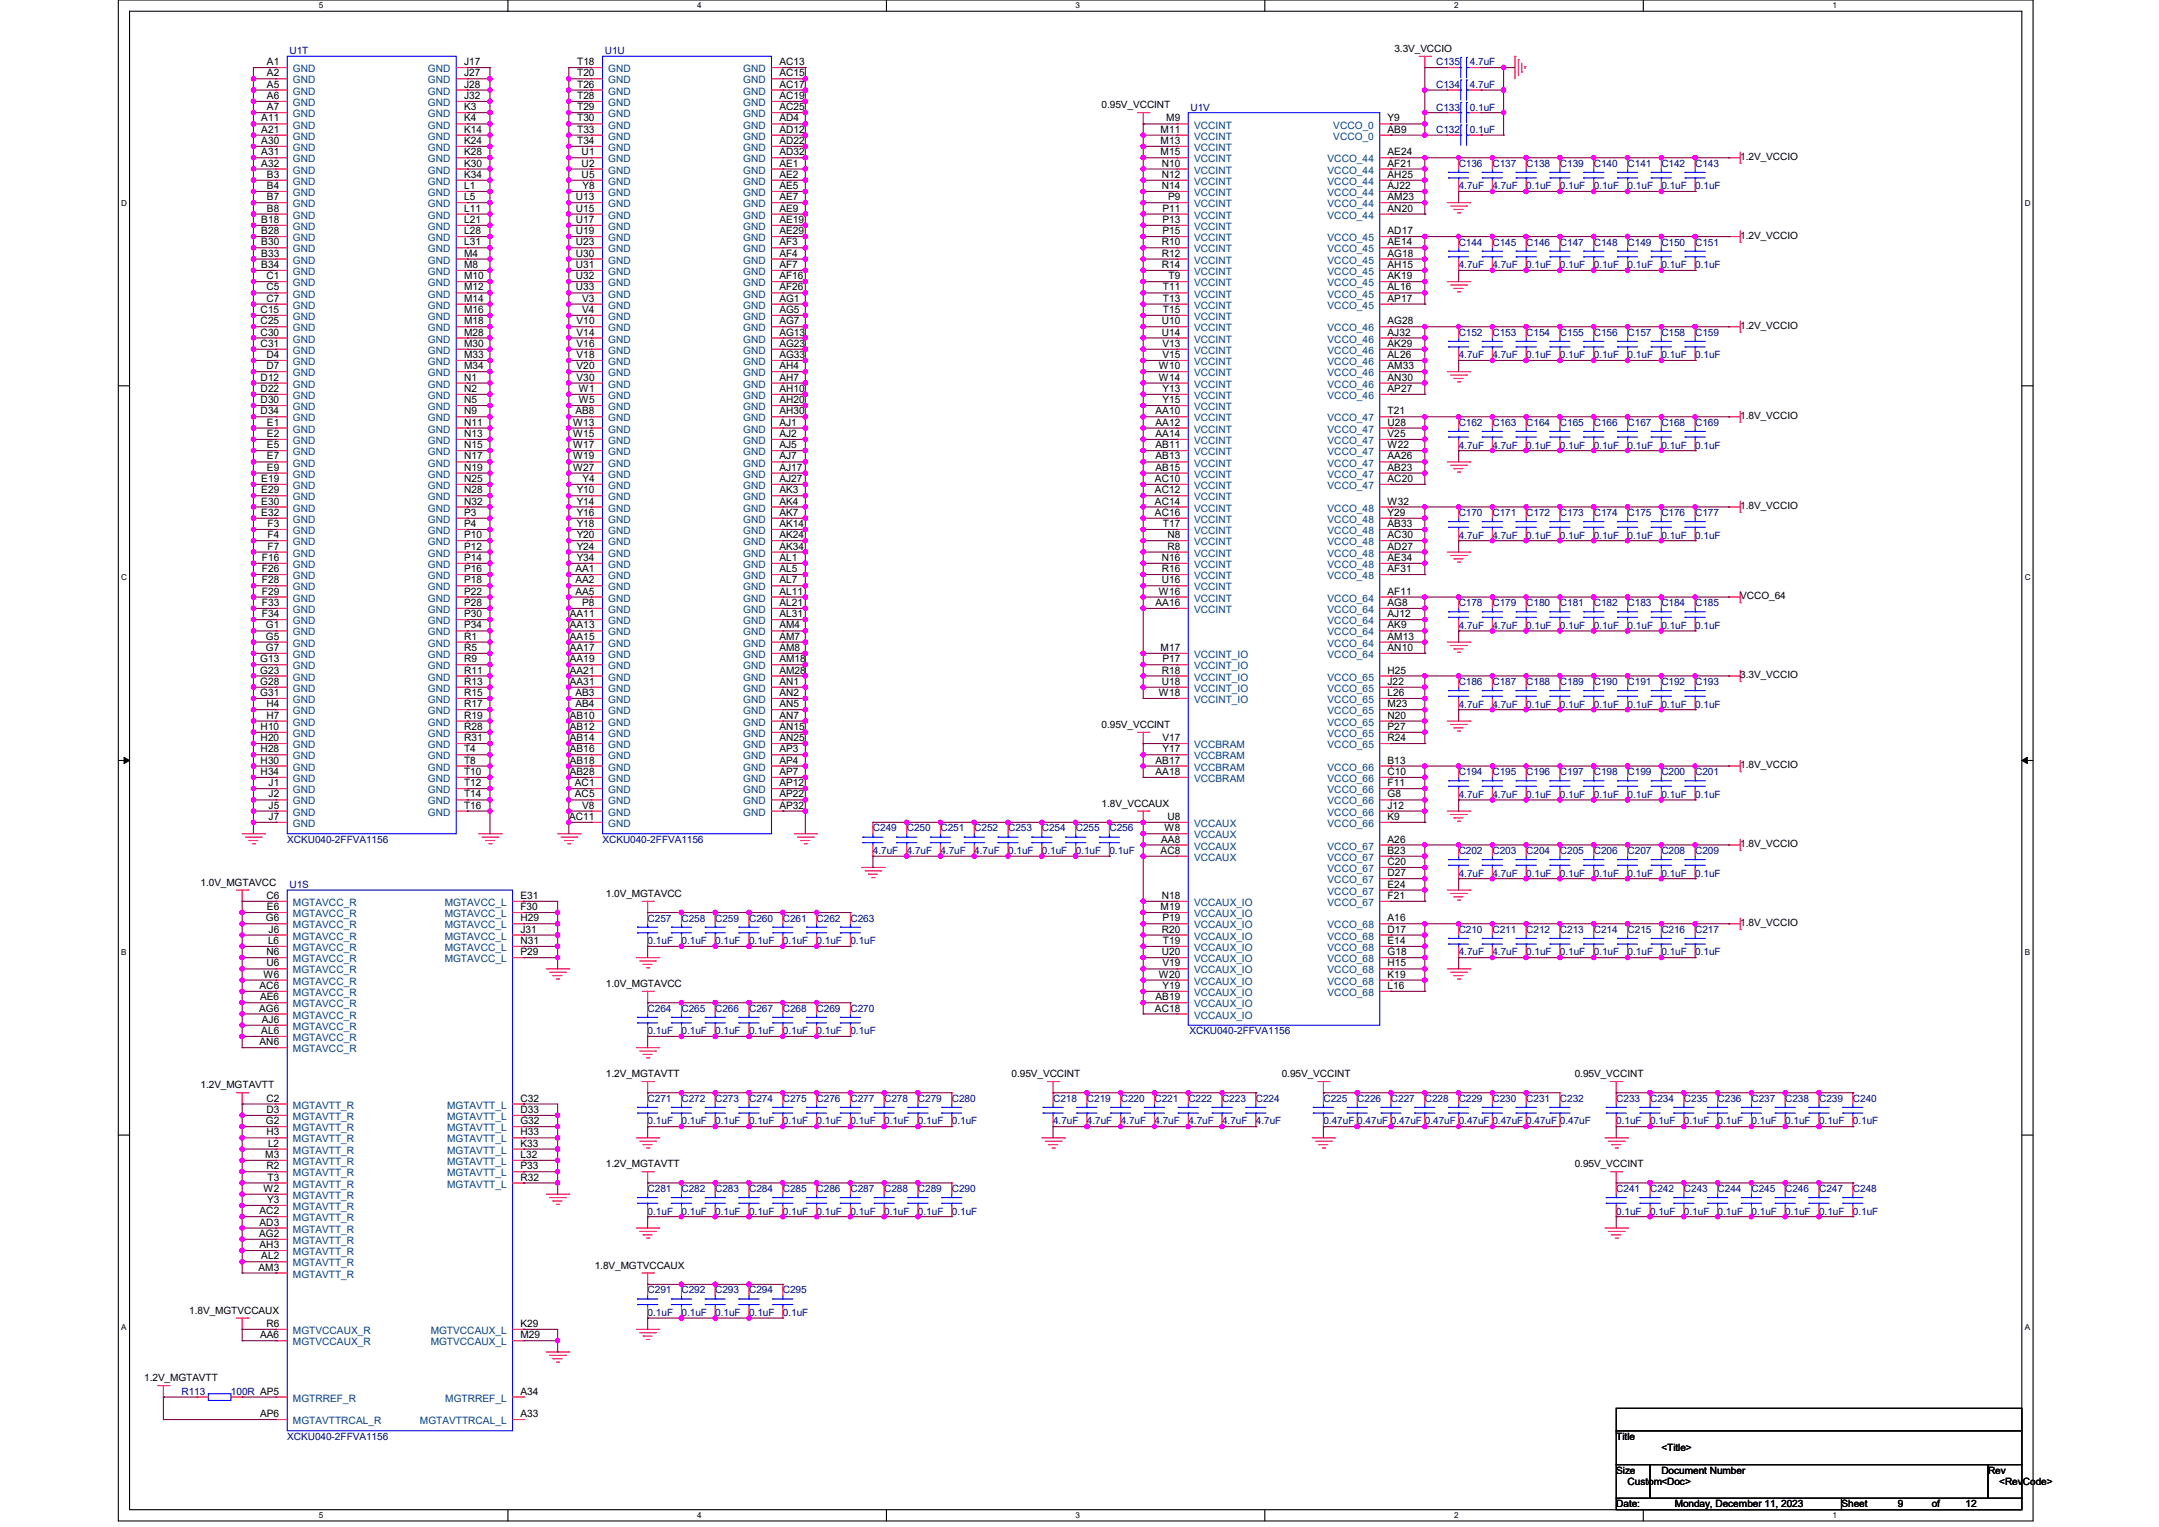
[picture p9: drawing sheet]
<svg xmlns="http://www.w3.org/2000/svg" width="297mm" height="210mm" viewBox="0 0 297 210" stroke-linecap="round" stroke-linejoin="round" font-family="sans-serif">
<defs><g id="words">
<g font-size="1.4">
<text x="36.7" y="9">A1</text>
<text x="36.7" y="10.5">A2</text>
<text x="63.8" y="9">J17</text>
<text x="63.8" y="10.5">J27</text>
<text x="79.4" y="9">T18</text>
<text x="79.4" y="10.5">T20</text>
<text x="107.2" y="9">AC13</text>
<text x="107.2" y="10.5">AC15</text>
<text x="191.8" y="7.1">3.3V_VCCIO</text>
<text x="35.9" y="16.7">A11</text>
<text x="36.7" y="12">A5</text>
<text x="36.7" y="13.6">A6</text>
<text x="36.7" y="15.2">A7</text>
<text x="63.8" y="12">J28</text>
<text x="63.8" y="13.6">J32</text>
<text x="63.8" y="15.2">K3</text>
<text x="63.8" y="16.7">K4</text>
<text x="79.4" y="12">T26</text>
<text x="79.4" y="13.6">T28</text>
<text x="79.4" y="15.2">T29</text>
<text x="79.4" y="16.7">T30</text>
<text x="107.2" y="12">AC17</text>
<text x="107.2" y="13.6">AC19</text>
<text x="107.2" y="15.2">AC25</text>
<text x="107.2" y="16.7">AD4</text>
<text x="151.5" y="14.9">0.95V_VCCINT</text>
<text x="160.4" y="16.7">M9</text>
<text x="190.9" y="16.7">Y9</text>
<text x="35.9" y="18.2">A21</text>
<text x="35.9" y="19.8">A30</text>
<text x="35.9" y="21.4">A31</text>
<text x="35.9" y="22.9">A32</text>
<text x="63.8" y="18.2">K14</text>
<text x="63.8" y="19.8">K24</text>
<text x="63.8" y="21.4">K28</text>
<text x="63.8" y="22.9">K30</text>
<text x="79.4" y="18.2">T33</text>
<text x="79.4" y="19.8">T34</text>
<text x="80" y="21.4">U1</text>
<text x="80" y="22.9">U2</text>
<text x="107.2" y="18.2">AD12</text>
<text x="107.2" y="19.8">AD22</text>
<text x="107.2" y="21.4">AD32</text>
<text x="107.2" y="22.9">AE1</text>
<text x="159.7" y="18.2">M11</text>
<text x="159.7" y="19.8">M13</text>
<text x="159.7" y="21.4">M15</text>
<text x="159.8" y="22.9">N10</text>
<text x="190.9" y="18.2">AB9</text>
<text x="190.9" y="21.4">AE24</text>
<text x="190.9" y="22.9">AF21</text>
<text x="239.4" y="22">1.2V_VCCIO</text>
<text x="36.7" y="24.4">B3</text>
<text x="36.7" y="26">B4</text>
<text x="36.7" y="27.5">B7</text>
<text x="36.7" y="29.1">B8</text>
<text x="63.8" y="24.4">K34</text>
<text x="63.8" y="26">L1</text>
<text x="63.8" y="27.5">L5</text>
<text x="63.8" y="29.1">L11</text>
<text x="79.2" y="27.5">U13</text>
<text x="79.2" y="29.1">U15</text>
<text x="80" y="24.4">U5</text>
<text x="80.1" y="26">Y8</text>
<text x="107.2" y="24.4">AE2</text>
<text x="107.2" y="26">AE5</text>
<text x="107.2" y="27.5">AE7</text>
<text x="107.2" y="29.1">AE9</text>
<text x="159.8" y="24.4">N12</text>
<text x="159.8" y="26">N14</text>
<text x="159.9" y="29.1">P11</text>
<text x="160.7" y="27.5">P9</text>
<text x="190.9" y="24.4">AH25</text>
<text x="190.9" y="26">AJ22</text>
<text x="190.9" y="27.5">AM23</text>
<text x="190.9" y="29.1">AN20</text>
<text x="35.9" y="30.6">B18</text>
<text x="35.9" y="32.2">B28</text>
<text x="35.9" y="33.7">B30</text>
<text x="35.9" y="35.3">B33</text>
<text x="63.8" y="30.6">L21</text>
<text x="63.8" y="32.2">L28</text>
<text x="63.8" y="33.7">L31</text>
<text x="63.8" y="35.3">M4</text>
<text x="79.2" y="30.6">U17</text>
<text x="79.2" y="32.2">U19</text>
<text x="79.2" y="33.7">U23</text>
<text x="79.2" y="35.3">U30</text>
<text x="107.2" y="30.6">AE19</text>
<text x="107.2" y="32.2">AE29</text>
<text x="107.2" y="33.7">AF3</text>
<text x="107.2" y="35.3">AF4</text>
<text x="159.8" y="33.7">R10</text>
<text x="159.8" y="35.3">R12</text>
<text x="159.9" y="30.6">P13</text>
<text x="159.9" y="32.2">P15</text>
<text x="190.9" y="32.2">AD17</text>
<text x="190.9" y="33.7">AE14</text>
<text x="190.9" y="35.3">AG18</text>
<text x="239.4" y="32.9">1.2V_VCCIO</text>
<text x="35.9" y="36.9">B34</text>
<text x="36.6" y="38.4">C1</text>
<text x="36.6" y="39.9">C5</text>
<text x="36.6" y="41.5">C7</text>
<text x="63.8" y="36.9">M8</text>
<text x="63.8" y="38.4">M10</text>
<text x="63.8" y="39.9">M12</text>
<text x="63.8" y="41.5">M14</text>
<text x="79.2" y="36.9">U31</text>
<text x="79.2" y="38.4">U32</text>
<text x="79.2" y="39.9">U33</text>
<text x="80.1" y="41.5">V3</text>
<text x="107.2" y="36.9">AF7</text>
<text x="107.2" y="38.4">AF16</text>
<text x="107.2" y="39.9">AF26</text>
<text x="107.2" y="41.5">AG1</text>
<text x="159.8" y="36.9">R14</text>
<text x="160" y="39.9">T11</text>
<text x="160" y="41.5">T13</text>
<text x="160.8" y="38.4">T9</text>
<text x="190.9" y="36.9">AH15</text>
<text x="190.9" y="38.4">AK19</text>
<text x="190.9" y="39.9">AL16</text>
<text x="190.9" y="41.5">AP17</text>
<text x="35.9" y="43">C15</text>
<text x="35.9" y="44.6">C25</text>
<text x="35.9" y="46.1">C30</text>
<text x="35.9" y="47.7">C31</text>
<text x="63.8" y="43">M16</text>
<text x="63.8" y="44.6">M18</text>
<text x="63.8" y="46.1">M28</text>
<text x="63.8" y="47.7">M30</text>
<text x="79.3" y="44.6">V10</text>
<text x="79.3" y="46.1">V14</text>
<text x="79.3" y="47.7">V16</text>
<text x="80.1" y="43">V4</text>
<text x="107.2" y="43">AG5</text>
<text x="107.2" y="44.6">AG7</text>
<text x="107.2" y="46.1">AG13</text>
<text x="107.2" y="47.7">AG23</text>
<text x="159.8" y="44.6">U10</text>
<text x="159.8" y="46.1">U14</text>
<text x="159.9" y="47.7">V13</text>
<text x="160" y="43">T15</text>
<text x="190.9" y="44.6">AG28</text>
<text x="190.9" y="46.1">AJ32</text>
<text x="190.9" y="47.7">AK29</text>
<text x="239.4" y="45.3">1.2V_VCCIO</text>
<text x="35.9" y="52.3">D12</text>
<text x="35.9" y="53.9">D22</text>
<text x="36.6" y="49.2">D4</text>
<text x="36.6" y="50.8">D7</text>
<text x="63.8" y="49.2">M33</text>
<text x="63.8" y="50.8">M34</text>
<text x="63.8" y="52.3">N1</text>
<text x="63.8" y="53.9">N2</text>
<text x="79.3" y="49.2">V18</text>
<text x="79.3" y="50.8">V20</text>
<text x="79.3" y="52.3">V30</text>
<text x="79.6" y="53.9">W1</text>
<text x="107.2" y="49.2">AG33</text>
<text x="107.2" y="50.8">AH4</text>
<text x="107.2" y="52.3">AH7</text>
<text x="107.2" y="53.9">AH10</text>
<text x="159.4" y="50.8">W10</text>
<text x="159.4" y="52.3">W14</text>
<text x="159.9" y="49.2">V15</text>
<text x="159.9" y="53.9">Y13</text>
<text x="190.9" y="49.2">AL26</text>
<text x="190.9" y="50.8">AM33</text>
<text x="190.9" y="52.3">AN30</text>
<text x="190.9" y="53.9">AP27</text>
<text x="35.9" y="55.4">D30</text>
<text x="35.9" y="57">D34</text>
<text x="36.7" y="58.5">E1</text>
<text x="63.8" y="55.4">N5</text>
<text x="63.8" y="57">N9</text>
<text x="63.8" y="58.5">N11</text>
<text x="78.8" y="58.5">W13</text>
<text x="79.2" y="57">AB8</text>
<text x="79.6" y="55.4">W5</text>
<text x="107.2" y="55.4">AH20</text>
<text x="107.2" y="57">AH30</text>
<text x="107.2" y="58.5">AJ1</text>
<text x="159" y="57">AA10</text>
<text x="159" y="58.5">AA12</text>
<text x="159.9" y="55.4">Y15</text>
<text x="190.9" y="57">T21</text>
<text x="190.9" y="58.5">U28</text>
<text x="239.4" y="57.6">1.8V_VCCIO</text>
<text x="36.7" y="60.1">E2</text>
<text x="36.7" y="61.6">E5</text>
<text x="36.7" y="63.2">E7</text>
<text x="36.7" y="64.7">E9</text>
<text x="63.8" y="60.1">N13</text>
<text x="63.8" y="61.6">N15</text>
<text x="63.8" y="63.2">N17</text>
<text x="63.8" y="64.7">N19</text>
<text x="78.8" y="60.1">W15</text>
<text x="78.8" y="61.6">W17</text>
<text x="78.8" y="63.2">W19</text>
<text x="78.8" y="64.7">W27</text>
<text x="107.2" y="60.1">AJ2</text>
<text x="107.2" y="61.6">AJ5</text>
<text x="107.2" y="63.2">AJ7</text>
<text x="107.2" y="64.7">AJ17</text>
<text x="159" y="60.1">AA14</text>
<text x="159" y="61.6">AB11</text>
<text x="159" y="63.2">AB13</text>
<text x="159" y="64.7">AB15</text>
<text x="190.9" y="60.1">V25</text>
<text x="190.9" y="61.6">W22</text>
<text x="190.9" y="63.2">AA26</text>
<text x="190.9" y="64.7">AB23</text>
<text x="35.9" y="66.3">E19</text>
<text x="35.9" y="67.8">E29</text>
<text x="35.9" y="69.4">E30</text>
<text x="35.9" y="70.9">E32</text>
<text x="63.8" y="66.3">N25</text>
<text x="63.8" y="67.8">N28</text>
<text x="63.8" y="69.4">N32</text>
<text x="63.8" y="70.9">P3</text>
<text x="79.4" y="67.8">Y10</text>
<text x="79.4" y="69.4">Y14</text>
<text x="79.4" y="70.9">Y16</text>
<text x="80.1" y="66.3">Y4</text>
<text x="107.2" y="66.3">AJ27</text>
<text x="107.2" y="67.8">AK3</text>
<text x="107.2" y="69.4">AK4</text>
<text x="107.2" y="70.9">AK7</text>
<text x="158.9" y="66.3">AC10</text>
<text x="158.9" y="67.8">AC12</text>
<text x="158.9" y="69.4">AC14</text>
<text x="158.9" y="70.9">AC16</text>
<text x="190.9" y="66.3">AC20</text>
<text x="190.9" y="69.4">W32</text>
<text x="190.9" y="70.9">Y29</text>
<text x="239.4" y="70">1.8V_VCCIO</text>
<text x="36" y="77.1">F16</text>
<text x="36.8" y="72.5">F3</text>
<text x="36.8" y="74">F4</text>
<text x="36.8" y="75.6">F7</text>
<text x="63.8" y="72.5">P4</text>
<text x="63.8" y="74">P10</text>
<text x="63.8" y="75.6">P12</text>
<text x="63.8" y="77.1">P14</text>
<text x="79.4" y="72.5">Y18</text>
<text x="79.4" y="74">Y20</text>
<text x="79.4" y="75.6">Y24</text>
<text x="79.4" y="77.1">Y34</text>
<text x="107.2" y="72.5">AK14</text>
<text x="107.2" y="74">AK24</text>
<text x="107.2" y="75.6">AK34</text>
<text x="107.2" y="77.1">AL1</text>
<text x="159.8" y="77.1">N16</text>
<text x="160" y="72.5">T17</text>
<text x="160.6" y="74">N8</text>
<text x="160.6" y="75.6">R8</text>
<text x="190.9" y="72.5">AB33</text>
<text x="190.9" y="74">AC30</text>
<text x="190.9" y="75.6">AD27</text>
<text x="190.9" y="77.1">AE34</text>
<text x="36" y="78.7">F26</text>
<text x="36" y="80.2">F28</text>
<text x="36" y="81.8">F29</text>
<text x="36" y="83.3">F33</text>
<text x="63.8" y="78.7">P16</text>
<text x="63.8" y="80.2">P18</text>
<text x="63.8" y="81.8">P22</text>
<text x="63.8" y="83.3">P28</text>
<text x="79.2" y="78.7">AA1</text>
<text x="79.2" y="80.2">AA2</text>
<text x="79.2" y="81.8">AA5</text>
<text x="80.1" y="83.3">P8</text>
<text x="107.2" y="78.7">AL5</text>
<text x="107.2" y="80.2">AL7</text>
<text x="107.2" y="81.8">AL11</text>
<text x="107.2" y="83.3">AL21</text>
<text x="159" y="83.3">AA16</text>
<text x="159.4" y="81.8">W16</text>
<text x="159.8" y="78.7">R16</text>
<text x="159.8" y="80.2">U16</text>
<text x="190.9" y="78.7">AF31</text>
<text x="190.9" y="81.8">AF11</text>
<text x="190.9" y="83.3">AG8</text>
<text x="239.4" y="82.4">VCCO_64</text>
<text x="36" y="84.9">F34</text>
<text x="36.6" y="86.4">G1</text>
<text x="36.6" y="88">G5</text>
<text x="36.6" y="89.5">G7</text>
<text x="63.8" y="84.9">P30</text>
<text x="63.8" y="86.4">P34</text>
<text x="63.8" y="88">R1</text>
<text x="63.8" y="89.5">R5</text>
<text x="78.4" y="84.9">AA11</text>
<text x="78.4" y="86.4">AA13</text>
<text x="78.4" y="88">AA15</text>
<text x="78.4" y="89.5">AA17</text>
<text x="107.2" y="84.9">AL31</text>
<text x="107.2" y="86.4">AM4</text>
<text x="107.2" y="88">AM7</text>
<text x="107.2" y="89.5">AM8</text>
<text x="159.7" y="89.5">M17</text>
<text x="190.9" y="84.9">AJ12</text>
<text x="190.9" y="86.4">AK9</text>
<text x="190.9" y="88">AM13</text>
<text x="190.9" y="89.5">AN10</text>
<text x="35.8" y="91.1">G13</text>
<text x="35.8" y="92.6">G23</text>
<text x="35.8" y="94.2">G28</text>
<text x="35.8" y="95.7">G31</text>
<text x="63.8" y="91.1">R9</text>
<text x="63.8" y="92.6">R11</text>
<text x="63.8" y="94.2">R13</text>
<text x="63.8" y="95.7">R15</text>
<text x="78.4" y="91.1">AA19</text>
<text x="78.4" y="92.6">AA21</text>
<text x="78.4" y="94.2">AA31</text>
<text x="79.2" y="95.7">AB3</text>
<text x="107.2" y="91.1">AM18</text>
<text x="107.2" y="92.6">AM28</text>
<text x="107.2" y="94.2">AN1</text>
<text x="107.2" y="95.7">AN2</text>
<text x="159.4" y="95.7">W18</text>
<text x="159.8" y="92.6">R18</text>
<text x="159.8" y="94.2">U18</text>
<text x="159.9" y="91.1">P17</text>
<text x="190.9" y="92.6">H25</text>
<text x="190.9" y="94.2">J22</text>
<text x="190.9" y="95.7">L26</text>
<text x="239.4" y="93.3">3.3V_VCCIO</text>
<text x="35.9" y="100.4">H10</text>
<text x="35.9" y="101.9">H20</text>
<text x="36.6" y="97.3">H4</text>
<text x="36.6" y="98.8">H7</text>
<text x="63.8" y="97.3">R17</text>
<text x="63.8" y="98.8">R19</text>
<text x="63.8" y="100.4">R28</text>
<text x="63.8" y="101.9">R31</text>
<text x="78.4" y="98.8">AB10</text>
<text x="78.4" y="100.4">AB12</text>
<text x="78.4" y="101.9">AB14</text>
<text x="79.2" y="97.3">AB4</text>
<text x="107.2" y="97.3">AN5</text>
<text x="107.2" y="98.8">AN7</text>
<text x="107.2" y="100.4">AN15</text>
<text x="107.2" y="101.9">AN25</text>
<text x="151.5" y="100.1">0.95V_VCCINT</text>
<text x="159.9" y="101.9">V17</text>
<text x="190.9" y="97.3">M23</text>
<text x="190.9" y="98.8">N20</text>
<text x="190.9" y="100.4">P27</text>
<text x="190.9" y="101.9">R24</text>
<text x="35.9" y="103.5">H28</text>
<text x="35.9" y="105">H30</text>
<text x="35.9" y="106.6">H34</text>
<text x="63.8" y="103.5">T4</text>
<text x="63.8" y="105">T8</text>
<text x="63.8" y="106.6">T10</text>
<text x="78.4" y="103.5">AB16</text>
<text x="78.4" y="105">AB18</text>
<text x="78.4" y="106.6">AB28</text>
<text x="107.2" y="103.5">AP3</text>
<text x="107.2" y="105">AP4</text>
<text x="107.2" y="106.6">AP7</text>
<text x="159" y="105">AB17</text>
<text x="159" y="106.6">AA18</text>
<text x="159.9" y="103.5">Y17</text>
<text x="190.9" y="105">B13</text>
<text x="190.9" y="106.6">C10</text>
<text x="239.4" y="105.7">1.8V_VCCIO</text>
<text x="37" y="108.1">J1</text>
<text x="37" y="109.7">J2</text>
<text x="37" y="111.2">J5</text>
<text x="37" y="112.8">J7</text>
<text x="63.8" y="108.1">T12</text>
<text x="63.8" y="109.7">T14</text>
<text x="63.8" y="111.2">T16</text>
<text x="78.3" y="112.8">AC11</text>
<text x="79.1" y="108.1">AC1</text>
<text x="79.1" y="109.7">AC5</text>
<text x="80.1" y="111.2">V8</text>
<text x="107.2" y="108.1">AP12</text>
<text x="107.2" y="109.7">AP22</text>
<text x="107.2" y="111.2">AP32</text>
<text x="151.5" y="110.9">1.8V_VCCAUX</text>
<text x="160.6" y="112.8">U8</text>
<text x="190.9" y="108.1">F11</text>
<text x="190.9" y="109.7">G8</text>
<text x="190.9" y="111.2">J12</text>
<text x="190.9" y="112.8">K9</text>
<text x="159.7" y="117.4">AC8</text>
<text x="159.7" y="115.9">AA8</text>
<text x="160.2" y="114.3">W8</text>
<text x="190.9" y="115.9">A26</text>
<text x="190.9" y="117.4">B23</text>
<text x="190.9" y="119">C20</text>
<text x="239.4" y="116.5">1.8V_VCCIO</text>
<text x="27.6" y="121.8">1.0V_MGTAVCC</text>
<text x="36.6" y="123.6">C6</text>
<text x="36.7" y="125.2">E6</text>
<text x="71.6" y="123.6">E31</text>
<text x="71.6" y="125.2">F30</text>
<text x="83.4" y="123.3">1.0V_MGTAVCC</text>
<text x="159.7" y="125.2">M19</text>
<text x="159.8" y="123.6">N18</text>
<text x="190.9" y="120.5">D27</text>
<text x="190.9" y="122.1">E24</text>
<text x="190.9" y="123.6">F21</text>
<text x="36.6" y="126.7">G6</text>
<text x="36.6" y="131.4">N6</text>
<text x="36.9" y="129.8">L6</text>
<text x="37" y="128.2">J6</text>
<text x="71.6" y="126.7">H29</text>
<text x="71.6" y="128.2">J31</text>
<text x="71.6" y="129.8">N31</text>
<text x="71.6" y="131.4">P29</text>
<text x="159.8" y="128.2">R20</text>
<text x="159.8" y="131.4">U20</text>
<text x="159.9" y="126.7">P19</text>
<text x="160" y="129.8">T19</text>
<text x="190.9" y="126.7">A16</text>
<text x="190.9" y="128.2">D17</text>
<text x="190.9" y="129.8">E14</text>
<text x="190.9" y="131.4">G18</text>
<text x="239.4" y="127.4">1.8V_VCCIO</text>
<text x="35.7" y="136">AC6</text>
<text x="35.8" y="137.6">AE6</text>
<text x="36.3" y="134.5">W6</text>
<text x="36.6" y="132.9">U6</text>
<text x="83.4" y="135.7">1.0V_MGTAVCC</text>
<text x="159" y="137.6">AB19</text>
<text x="159.4" y="134.5">W20</text>
<text x="159.9" y="132.9">V19</text>
<text x="159.9" y="136">Y19</text>
<text x="190.9" y="132.9">H15</text>
<text x="190.9" y="134.5">K19</text>
<text x="190.9" y="136">L16</text>
<text x="35.6" y="139.1">AG6</text>
<text x="35.7" y="143.7">AN6</text>
<text x="35.9" y="142.2">AL6</text>
<text x="36" y="140.7">AJ6</text>
<text x="158.9" y="139.1">AC18</text>
<text x="27.6" y="149.7">1.2V_MGTAVTT</text>
<text x="83.4" y="148.1">1.2V_MGTAVTT</text>
<text x="139.2" y="148.1">0.95V_VCCINT</text>
<text x="176.3" y="148.1">0.95V_VCCINT</text>
<text x="216.6" y="148.1">0.95V_VCCINT</text>
<text x="36.6" y="154.6">G2</text>
<text x="36.6" y="151.5">C2</text>
<text x="36.6" y="153.1">D3</text>
<text x="71.6" y="151.5">C32</text>
<text x="71.6" y="153.1">D33</text>
<text x="71.6" y="154.6">G32</text>
<text x="36.5" y="159.2">M3</text>
<text x="36.6" y="156.1">H3</text>
<text x="36.6" y="160.8">R2</text>
<text x="36.9" y="157.7">L2</text>
<text x="71.6" y="156.1">H33</text>
<text x="71.6" y="157.7">K33</text>
<text x="71.6" y="159.2">L32</text>
<text x="71.6" y="160.8">P33</text>
<text x="83.4" y="160.5">1.2V_MGTAVTT</text>
<text x="216.6" y="160.5">0.95V_VCCINT</text>
<text x="35.7" y="167">AC2</text>
<text x="36.3" y="163.9">W2</text>
<text x="36.8" y="165.4">Y3</text>
<text x="36.8" y="162.3">T3</text>
<text x="71.6" y="162.3">R32</text>
<text x="35.6" y="170.1">AG2</text>
<text x="35.7" y="168.5">AD3</text>
<text x="35.7" y="171.6">AH3</text>
<text x="35.9" y="173.2">AL2</text>
<text x="35.6" y="174.7">AM3</text>
<text x="81.8" y="174.5">1.8V_MGTVCCAUX</text>
<text x="26" y="180.7">1.8V_MGTVCCAUX</text>
<text x="35.8" y="184">AA6</text>
<text x="36.6" y="182.5">R6</text>
<text x="71.6" y="182.5">K29</text>
<text x="71.6" y="184">M29</text>
<text x="19.8" y="190">1.2V_MGTAVTT</text>
<text x="71.6" y="191.8">A34</text>
<text x="35.8" y="194.9">AP6</text>
<text x="71.6" y="194.9">A33</text>
<text x="222.3" y="198">Title</text>
<text x="222.3" y="202.7">Size</text>
<text x="228.5" y="202.7">Document Number</text>
<text x="228.5" y="199.6">&lt;Title&gt;</text>
<text x="273.5" y="202.7">Rev</text>
<text x="222.3" y="207.3">Date:</text>
<text x="223.9" y="204.2">Custom&lt;Doc&gt;</text>
<text x="230.4" y="207.3">Monday, December 11, 2023</text>
<text x="253.3" y="207.3">Sheet</text>
<text x="261.1" y="207.3">9</text>
<text x="265.7" y="207.3">of</text>
<text x="270.4" y="207.3">12</text>
<text x="275" y="204.2">&lt;RevCode&gt;</text>
</g>
<g font-size="1.4" fill="#000080">
<text x="39.8" y="7.5">U1T</text>
<text x="83.2" y="7.5">U1U</text>
<text x="197.6" y="9">C135</text>
<text x="202.2" y="9">4.7uF</text>
<text x="163.8" y="15.2">U1V</text>
<text x="197.6" y="12.1">C134</text>
<text x="197.6" y="15.2">C133</text>
<text x="202.2" y="12.1">4.7uF</text>
<text x="202.2" y="15.2">0.1uF</text>
<text x="197.6" y="18.3">C132</text>
<text x="200.7" y="22.9">C136</text>
<text x="202.2" y="18.3">0.1uF</text>
<text x="205.3" y="22.9">C137</text>
<text x="210" y="22.9">C138</text>
<text x="214.6" y="22.9">C139</text>
<text x="219.2" y="22.9">C140</text>
<text x="223.9" y="22.9">C141</text>
<text x="228.5" y="22.9">C142</text>
<text x="233.2" y="22.9">C143</text>
<text x="200.7" y="26">4.7uF</text>
<text x="205.3" y="26">4.7uF</text>
<text x="210" y="26">0.1uF</text>
<text x="214.6" y="26">0.1uF</text>
<text x="219.2" y="26">0.1uF</text>
<text x="223.9" y="26">0.1uF</text>
<text x="228.5" y="26">0.1uF</text>
<text x="233.2" y="26">0.1uF</text>
<text x="200.7" y="33.8">C144</text>
<text x="205.3" y="33.8">C145</text>
<text x="210" y="33.8">C146</text>
<text x="214.6" y="33.8">C147</text>
<text x="219.2" y="33.8">C148</text>
<text x="223.9" y="33.8">C149</text>
<text x="228.5" y="33.8">C150</text>
<text x="233.2" y="33.8">C151</text>
<text x="200.7" y="36.9">4.7uF</text>
<text x="205.3" y="36.9">4.7uF</text>
<text x="210" y="36.9">0.1uF</text>
<text x="214.6" y="36.9">0.1uF</text>
<text x="219.2" y="36.9">0.1uF</text>
<text x="223.9" y="36.9">0.1uF</text>
<text x="228.5" y="36.9">0.1uF</text>
<text x="233.2" y="36.9">0.1uF</text>
<text x="200.7" y="46.2">C152</text>
<text x="205.3" y="46.2">C153</text>
<text x="210" y="46.2">C154</text>
<text x="214.6" y="46.2">C155</text>
<text x="219.2" y="46.2">C156</text>
<text x="223.9" y="46.2">C157</text>
<text x="228.5" y="46.2">C158</text>
<text x="233.2" y="46.2">C159</text>
<text x="200.7" y="49.3">4.7uF</text>
<text x="205.3" y="49.3">4.7uF</text>
<text x="210" y="49.3">0.1uF</text>
<text x="214.6" y="49.3">0.1uF</text>
<text x="219.2" y="49.3">0.1uF</text>
<text x="223.9" y="49.3">0.1uF</text>
<text x="228.5" y="49.3">0.1uF</text>
<text x="233.2" y="49.3">0.1uF</text>
<text x="200.7" y="58.6">C162</text>
<text x="205.3" y="58.6">C163</text>
<text x="210" y="58.6">C164</text>
<text x="214.6" y="58.6">C165</text>
<text x="219.2" y="58.6">C166</text>
<text x="223.9" y="58.6">C167</text>
<text x="228.5" y="58.6">C168</text>
<text x="233.2" y="58.6">C169</text>
<text x="200.7" y="61.7">4.7uF</text>
<text x="205.3" y="61.7">4.7uF</text>
<text x="210" y="61.7">0.1uF</text>
<text x="214.6" y="61.7">0.1uF</text>
<text x="219.2" y="61.7">0.1uF</text>
<text x="223.9" y="61.7">0.1uF</text>
<text x="228.5" y="61.7">0.1uF</text>
<text x="233.2" y="61.7">0.1uF</text>
<text x="200.7" y="71">C170</text>
<text x="205.3" y="71">C171</text>
<text x="210" y="71">C172</text>
<text x="214.6" y="71">C173</text>
<text x="219.2" y="71">C174</text>
<text x="223.9" y="71">C175</text>
<text x="228.5" y="71">C176</text>
<text x="233.2" y="71">C177</text>
<text x="200.7" y="74.1">4.7uF</text>
<text x="205.3" y="74.1">4.7uF</text>
<text x="210" y="74.1">0.1uF</text>
<text x="214.6" y="74.1">0.1uF</text>
<text x="219.2" y="74.1">0.1uF</text>
<text x="223.9" y="74.1">0.1uF</text>
<text x="228.5" y="74.1">0.1uF</text>
<text x="233.2" y="74.1">0.1uF</text>
<text x="200.7" y="83.4">C178</text>
<text x="205.3" y="83.4">C179</text>
<text x="210" y="83.4">C180</text>
<text x="214.6" y="83.4">C181</text>
<text x="219.2" y="83.4">C182</text>
<text x="223.9" y="83.4">C183</text>
<text x="228.5" y="83.4">C184</text>
<text x="233.2" y="83.4">C185</text>
<text x="200.7" y="86.5">4.7uF</text>
<text x="205.3" y="86.5">4.7uF</text>
<text x="210" y="86.5">0.1uF</text>
<text x="214.6" y="86.5">0.1uF</text>
<text x="219.2" y="86.5">0.1uF</text>
<text x="223.9" y="86.5">0.1uF</text>
<text x="228.5" y="86.5">0.1uF</text>
<text x="233.2" y="86.5">0.1uF</text>
<text x="200.7" y="94.2">C186</text>
<text x="205.3" y="94.2">C187</text>
<text x="210" y="94.2">C188</text>
<text x="214.6" y="94.2">C189</text>
<text x="219.2" y="94.2">C190</text>
<text x="223.9" y="94.2">C191</text>
<text x="228.5" y="94.2">C192</text>
<text x="233.2" y="94.2">C193</text>
<text x="200.7" y="97.3">4.7uF</text>
<text x="205.3" y="97.3">4.7uF</text>
<text x="210" y="97.3">0.1uF</text>
<text x="214.6" y="97.3">0.1uF</text>
<text x="219.2" y="97.3">0.1uF</text>
<text x="223.9" y="97.3">0.1uF</text>
<text x="228.5" y="97.3">0.1uF</text>
<text x="233.2" y="97.3">0.1uF</text>
<text x="200.7" y="106.6">C194</text>
<text x="205.3" y="106.6">C195</text>
<text x="210" y="106.6">C196</text>
<text x="214.6" y="106.6">C197</text>
<text x="219.2" y="106.6">C198</text>
<text x="223.9" y="106.6">C199</text>
<text x="228.5" y="106.6">C200</text>
<text x="233.2" y="106.6">C201</text>
<text x="200.7" y="109.7">4.7uF</text>
<text x="205.3" y="109.7">4.7uF</text>
<text x="210" y="109.7">0.1uF</text>
<text x="214.6" y="109.7">0.1uF</text>
<text x="219.2" y="109.7">0.1uF</text>
<text x="223.9" y="109.7">0.1uF</text>
<text x="228.5" y="109.7">0.1uF</text>
<text x="233.2" y="109.7">0.1uF</text>
<text x="39.5" y="115.9">XCKU040-2FFVA1156</text>
<text x="82.9" y="115.9">XCKU040-2FFVA1156</text>
<text x="120.1" y="114.3">C249</text>
<text x="120.1" y="117.5">4.7uF</text>
<text x="124.7" y="114.3">C250</text>
<text x="124.7" y="117.5">4.7uF</text>
<text x="129.4" y="114.3">C251</text>
<text x="129.4" y="117.5">4.7uF</text>
<text x="134" y="114.3">C252</text>
<text x="134" y="117.5">4.7uF</text>
<text x="138.7" y="114.3">C253</text>
<text x="138.7" y="117.5">0.1uF</text>
<text x="143.3" y="114.3">C254</text>
<text x="143.3" y="117.5">0.1uF</text>
<text x="148" y="114.3">C255</text>
<text x="148" y="117.5">0.1uF</text>
<text x="152.6" y="114.3">C256</text>
<text x="152.6" y="117.5">0.1uF</text>
<text x="200.7" y="117.5">C202</text>
<text x="205.3" y="117.5">C203</text>
<text x="210" y="117.5">C204</text>
<text x="214.6" y="117.5">C205</text>
<text x="219.2" y="117.5">C206</text>
<text x="223.9" y="117.5">C207</text>
<text x="228.5" y="117.5">C208</text>
<text x="233.2" y="117.5">C209</text>
<text x="39.8" y="122.1">U1S</text>
<text x="200.7" y="120.5">4.7uF</text>
<text x="205.3" y="120.5">4.7uF</text>
<text x="210" y="120.5">0.1uF</text>
<text x="214.6" y="120.5">0.1uF</text>
<text x="219.2" y="120.5">0.1uF</text>
<text x="223.9" y="120.5">0.1uF</text>
<text x="228.5" y="120.5">0.1uF</text>
<text x="233.2" y="120.5">0.1uF</text>
<text x="89.1" y="126.7">C257</text>
<text x="89.1" y="129.8">0.1uF</text>
<text x="93.7" y="126.7">C258</text>
<text x="93.7" y="129.8">0.1uF</text>
<text x="98.4" y="126.7">C259</text>
<text x="98.4" y="129.8">0.1uF</text>
<text x="103" y="126.7">C260</text>
<text x="103" y="129.8">0.1uF</text>
<text x="107.7" y="126.7">C261</text>
<text x="107.7" y="129.8">0.1uF</text>
<text x="112.3" y="126.7">C262</text>
<text x="112.3" y="129.8">0.1uF</text>
<text x="117" y="126.7">C263</text>
<text x="117" y="129.8">0.1uF</text>
<text x="200.7" y="128.3">C210</text>
<text x="200.7" y="131.4">4.7uF</text>
<text x="205.3" y="128.3">C211</text>
<text x="205.3" y="131.4">4.7uF</text>
<text x="210" y="128.3">C212</text>
<text x="210" y="131.4">0.1uF</text>
<text x="214.6" y="128.3">C213</text>
<text x="214.6" y="131.4">0.1uF</text>
<text x="219.2" y="128.3">C214</text>
<text x="219.2" y="131.4">0.1uF</text>
<text x="223.9" y="128.3">C215</text>
<text x="223.9" y="131.4">0.1uF</text>
<text x="228.5" y="128.3">C216</text>
<text x="228.5" y="131.4">0.1uF</text>
<text x="233.2" y="128.3">C217</text>
<text x="233.2" y="131.4">0.1uF</text>
<text x="89.1" y="139.2">C264</text>
<text x="89.1" y="142.2">0.1uF</text>
<text x="93.7" y="139.2">C265</text>
<text x="93.7" y="142.2">0.1uF</text>
<text x="98.4" y="139.2">C266</text>
<text x="98.4" y="142.2">0.1uF</text>
<text x="103" y="139.2">C267</text>
<text x="103" y="142.2">0.1uF</text>
<text x="107.7" y="139.2">C268</text>
<text x="107.7" y="142.2">0.1uF</text>
<text x="112.3" y="139.2">C269</text>
<text x="112.3" y="142.2">0.1uF</text>
<text x="117" y="139.2">C270</text>
<text x="117" y="142.2">0.1uF</text>
<text x="163.6" y="142.2">XCKU040-2FFVA1156</text>
<text x="89.1" y="151.5">C271</text>
<text x="89.1" y="154.6">0.1uF</text>
<text x="93.7" y="151.5">C272</text>
<text x="93.7" y="154.6">0.1uF</text>
<text x="98.4" y="151.5">C273</text>
<text x="98.4" y="154.6">0.1uF</text>
<text x="103" y="151.5">C274</text>
<text x="103" y="154.6">0.1uF</text>
<text x="107.7" y="151.5">C275</text>
<text x="107.7" y="154.6">0.1uF</text>
<text x="112.3" y="151.5">C276</text>
<text x="112.3" y="154.6">0.1uF</text>
<text x="117" y="151.5">C277</text>
<text x="117" y="154.6">0.1uF</text>
<text x="121.6" y="151.5">C278</text>
<text x="121.6" y="154.6">0.1uF</text>
<text x="126.3" y="151.5">C279</text>
<text x="126.3" y="154.6">0.1uF</text>
<text x="130.9" y="151.5">C280</text>
<text x="130.9" y="154.6">0.1uF</text>
<text x="144.9" y="151.5">C218</text>
<text x="144.9" y="154.6">4.7uF</text>
<text x="149.5" y="151.5">C219</text>
<text x="149.5" y="154.6">4.7uF</text>
<text x="154.2" y="151.5">C220</text>
<text x="154.2" y="154.6">4.7uF</text>
<text x="158.8" y="151.5">C221</text>
<text x="158.8" y="154.6">4.7uF</text>
<text x="163.5" y="151.5">C222</text>
<text x="163.5" y="154.6">4.7uF</text>
<text x="168.1" y="151.5">C223</text>
<text x="168.1" y="154.6">4.7uF</text>
<text x="172.8" y="151.5">C224</text>
<text x="172.8" y="154.6">4.7uF</text>
<text x="182.1" y="151.5">C225</text>
<text x="182.1" y="154.6">0.47uF 0.47uF 0.47uF 0.47uF 0.47uF 0.47uF 0.47uF 0.47uF</text>
<text x="186.7" y="151.5">C226</text>
<text x="191.3" y="151.5">C227</text>
<text x="196" y="151.5">C228</text>
<text x="200.7" y="151.5">C229</text>
<text x="205.3" y="151.5">C230</text>
<text x="210" y="151.5">C231</text>
<text x="214.6" y="151.5">C232</text>
<text x="222.3" y="151.5">C233</text>
<text x="222.3" y="154.6">0.1uF</text>
<text x="227" y="151.5">C234</text>
<text x="227" y="154.6">0.1uF</text>
<text x="231.7" y="151.5">C235</text>
<text x="231.7" y="154.6">0.1uF</text>
<text x="236.3" y="151.5">C236</text>
<text x="236.3" y="154.6">0.1uF</text>
<text x="240.9" y="151.5">C237</text>
<text x="240.9" y="154.6">0.1uF</text>
<text x="245.6" y="151.5">C238</text>
<text x="245.6" y="154.6">0.1uF</text>
<text x="250.2" y="151.5">C239</text>
<text x="250.2" y="154.6">0.1uF</text>
<text x="254.9" y="151.5">C240</text>
<text x="254.9" y="154.6">0.1uF</text>
<text x="89.1" y="163.9">C281</text>
<text x="89.1" y="167">0.1uF</text>
<text x="93.7" y="163.9">C282</text>
<text x="93.7" y="167">0.1uF</text>
<text x="98.4" y="163.9">C283</text>
<text x="98.4" y="167">0.1uF</text>
<text x="103" y="163.9">C284</text>
<text x="103" y="167">0.1uF</text>
<text x="107.7" y="163.9">C285</text>
<text x="107.7" y="167">0.1uF</text>
<text x="112.3" y="163.9">C286</text>
<text x="112.3" y="167">0.1uF</text>
<text x="117" y="163.9">C287</text>
<text x="117" y="167">0.1uF</text>
<text x="121.6" y="163.9">C288</text>
<text x="121.6" y="167">0.1uF</text>
<text x="126.3" y="163.9">C289</text>
<text x="126.3" y="167">0.1uF</text>
<text x="130.9" y="163.9">C290</text>
<text x="130.9" y="167">0.1uF</text>
<text x="222.3" y="163.9">C241</text>
<text x="222.3" y="167">0.1uF</text>
<text x="227" y="163.9">C242</text>
<text x="227" y="167">0.1uF</text>
<text x="231.7" y="163.9">C243</text>
<text x="231.7" y="167">0.1uF</text>
<text x="236.3" y="163.9">C244</text>
<text x="236.3" y="167">0.1uF</text>
<text x="240.9" y="163.9">C245</text>
<text x="240.9" y="167">0.1uF</text>
<text x="245.6" y="163.9">C246</text>
<text x="245.6" y="167">0.1uF</text>
<text x="250.2" y="163.9">C247</text>
<text x="250.2" y="167">0.1uF</text>
<text x="254.9" y="163.9">C248</text>
<text x="254.9" y="167">0.1uF</text>
<text x="89.1" y="177.9">C291</text>
<text x="93.7" y="177.9">C292</text>
<text x="98.4" y="177.9">C293</text>
<text x="103" y="177.9">C294</text>
<text x="107.7" y="177.9">C295</text>
<text x="89.1" y="181">0.1uF</text>
<text x="93.7" y="181">0.1uF</text>
<text x="98.4" y="181">0.1uF</text>
<text x="103" y="181">0.1uF</text>
<text x="107.7" y="181">0.1uF</text>
<text x="25" y="191.8">R113</text>
<text x="31.8" y="191.8">100R AP5</text>
<text x="39.5" y="198">XCKU040-2FFVA1156</text>
</g>
<g font-size="1.4" fill="#004080">
<text x="40.3" y="9.9">GND</text>
<text x="40.3" y="11.5">GND</text>
<text x="58.9" y="9.9">GND</text>
<text x="58.9" y="11.5">GND</text>
<text x="83.7" y="9.9">GND</text>
<text x="83.7" y="11.5">GND</text>
<text x="102.2" y="9.9">GND</text>
<text x="102.2" y="11.5">GND</text>
<text x="40.3" y="13">GND</text>
<text x="40.3" y="14.6">GND</text>
<text x="40.3" y="16.1">GND</text>
<text x="40.3" y="17.7">GND</text>
<text x="58.9" y="13">GND</text>
<text x="58.9" y="14.6">GND</text>
<text x="58.9" y="16.1">GND</text>
<text x="58.9" y="17.7">GND</text>
<text x="83.7" y="13">GND</text>
<text x="83.7" y="14.6">GND</text>
<text x="83.7" y="16.1">GND</text>
<text x="83.7" y="17.7">GND</text>
<text x="102.2" y="13">GND</text>
<text x="102.2" y="14.6">GND</text>
<text x="102.2" y="16.1">GND</text>
<text x="102.2" y="17.7">GND</text>
<text x="164.3" y="17.7">VCCINT</text>
<text x="183.4" y="17.7">VCCO_0</text>
<text x="40.3" y="19.2">GND</text>
<text x="40.3" y="20.8">GND</text>
<text x="40.3" y="22.3">GND</text>
<text x="40.3" y="23.9">GND</text>
<text x="58.9" y="19.2">GND</text>
<text x="58.9" y="20.8">GND</text>
<text x="58.9" y="22.3">GND</text>
<text x="58.9" y="23.9">GND</text>
<text x="83.7" y="19.2">GND</text>
<text x="83.7" y="20.8">GND</text>
<text x="83.7" y="22.3">GND</text>
<text x="83.7" y="23.9">GND</text>
<text x="102.2" y="19.2">GND</text>
<text x="102.2" y="20.8">GND</text>
<text x="102.2" y="22.3">GND</text>
<text x="102.2" y="23.9">GND</text>
<text x="164.3" y="19.2">VCCINT</text>
<text x="164.3" y="20.8">VCCINT</text>
<text x="164.3" y="22.3">VCCINT</text>
<text x="164.3" y="23.9">VCCINT</text>
<text x="182.6" y="22.3">VCCO_44</text>
<text x="182.6" y="23.9">VCCO_44</text>
<text x="183.4" y="19.2">VCCO_0</text>
<text x="40.3" y="25.4">GND</text>
<text x="40.3" y="27">GND</text>
<text x="40.3" y="28.5">GND</text>
<text x="58.9" y="25.4">GND</text>
<text x="58.9" y="27">GND</text>
<text x="58.9" y="28.5">GND</text>
<text x="83.7" y="25.4">GND</text>
<text x="83.7" y="27">GND</text>
<text x="83.7" y="28.5">GND</text>
<text x="102.2" y="25.4">GND</text>
<text x="102.2" y="27">GND</text>
<text x="102.2" y="28.5">GND</text>
<text x="164.3" y="25.4">VCCINT</text>
<text x="164.3" y="27">VCCINT</text>
<text x="164.3" y="28.5">VCCINT</text>
<text x="182.6" y="25.4">VCCO_44</text>
<text x="182.6" y="27">VCCO_44</text>
<text x="182.6" y="28.5">VCCO_44</text>
<text x="40.3" y="30.1">GND</text>
<text x="40.3" y="31.6">GND</text>
<text x="40.3" y="33.2">GND</text>
<text x="40.3" y="34.7">GND</text>
<text x="58.9" y="30.1">GND</text>
<text x="58.9" y="31.6">GND</text>
<text x="58.9" y="33.2">GND</text>
<text x="58.9" y="34.7">GND</text>
<text x="83.7" y="30.1">GND</text>
<text x="83.7" y="31.6">GND</text>
<text x="83.7" y="33.2">GND</text>
<text x="83.7" y="34.7">GND</text>
<text x="102.2" y="30.1">GND</text>
<text x="102.2" y="31.6">GND</text>
<text x="102.2" y="33.2">GND</text>
<text x="102.2" y="34.7">GND</text>
<text x="164.3" y="30.1">VCCINT</text>
<text x="164.3" y="31.6">VCCINT</text>
<text x="164.3" y="33.2">VCCINT</text>
<text x="164.3" y="34.7">VCCINT</text>
<text x="182.6" y="30.1">VCCO_44</text>
<text x="182.6" y="33.2">VCCO_45</text>
<text x="182.6" y="34.7">VCCO_45</text>
<text x="40.3" y="36.3">GND</text>
<text x="40.3" y="37.8">GND</text>
<text x="40.3" y="39.4">GND</text>
<text x="40.3" y="40.9">GND</text>
<text x="58.9" y="36.3">GND</text>
<text x="58.9" y="37.8">GND</text>
<text x="58.9" y="39.4">GND</text>
<text x="58.9" y="40.9">GND</text>
<text x="83.7" y="36.3">GND</text>
<text x="83.7" y="37.8">GND</text>
<text x="83.7" y="39.4">GND</text>
<text x="83.7" y="40.9">GND</text>
<text x="102.2" y="36.3">GND</text>
<text x="102.2" y="37.8">GND</text>
<text x="102.2" y="39.4">GND</text>
<text x="102.2" y="40.9">GND</text>
<text x="164.3" y="36.3">VCCINT</text>
<text x="164.3" y="37.8">VCCINT</text>
<text x="164.3" y="39.4">VCCINT</text>
<text x="164.3" y="40.9">VCCINT</text>
<text x="182.6" y="36.3">VCCO_45</text>
<text x="182.6" y="37.8">VCCO_45</text>
<text x="182.6" y="39.4">VCCO_45</text>
<text x="182.6" y="40.9">VCCO_45</text>
<text x="40.3" y="42.5">GND</text>
<text x="40.3" y="44">GND</text>
<text x="40.3" y="45.6">GND</text>
<text x="40.3" y="47.1">GND</text>
<text x="58.9" y="42.5">GND</text>
<text x="58.9" y="44">GND</text>
<text x="58.9" y="45.6">GND</text>
<text x="58.9" y="47.1">GND</text>
<text x="83.7" y="42.5">GND</text>
<text x="83.7" y="44">GND</text>
<text x="83.7" y="45.6">GND</text>
<text x="83.7" y="47.1">GND</text>
<text x="102.2" y="42.5">GND</text>
<text x="102.2" y="44">GND</text>
<text x="102.2" y="45.6">GND</text>
<text x="102.2" y="47.1">GND</text>
<text x="164.3" y="42.5">VCCINT</text>
<text x="164.3" y="44">VCCINT</text>
<text x="164.3" y="45.6">VCCINT</text>
<text x="164.3" y="47.1">VCCINT</text>
<text x="182.6" y="42.5">VCCO_45</text>
<text x="182.6" y="45.6">VCCO_46</text>
<text x="182.6" y="47.1">VCCO_46</text>
<text x="40.3" y="48.7">GND</text>
<text x="40.3" y="50.2">GND</text>
<text x="40.3" y="51.8">GND</text>
<text x="40.3" y="53.3">GND</text>
<text x="58.9" y="48.7">GND</text>
<text x="58.9" y="50.2">GND</text>
<text x="58.9" y="51.8">GND</text>
<text x="58.9" y="53.3">GND</text>
<text x="83.7" y="48.7">GND</text>
<text x="83.7" y="50.2">GND</text>
<text x="83.7" y="51.8">GND</text>
<text x="83.7" y="53.3">GND</text>
<text x="102.2" y="48.7">GND</text>
<text x="102.2" y="50.2">GND</text>
<text x="102.2" y="51.8">GND</text>
<text x="102.2" y="53.3">GND</text>
<text x="164.3" y="48.7">VCCINT</text>
<text x="164.3" y="50.2">VCCINT</text>
<text x="164.3" y="51.8">VCCINT</text>
<text x="164.3" y="53.3">VCCINT</text>
<text x="182.6" y="48.7">VCCO_46</text>
<text x="182.6" y="50.2">VCCO_46</text>
<text x="182.6" y="51.8">VCCO_46</text>
<text x="182.6" y="53.3">VCCO_46</text>
<text x="40.3" y="54.9">GND</text>
<text x="40.3" y="56.4">GND</text>
<text x="40.3" y="58">GND</text>
<text x="40.3" y="59.5">GND</text>
<text x="58.9" y="54.9">GND</text>
<text x="58.9" y="56.4">GND</text>
<text x="58.9" y="58">GND</text>
<text x="58.9" y="59.5">GND</text>
<text x="83.7" y="54.9">GND</text>
<text x="83.7" y="56.4">GND</text>
<text x="83.7" y="58">GND</text>
<text x="83.7" y="59.5">GND</text>
<text x="102.2" y="54.9">GND</text>
<text x="102.2" y="56.4">GND</text>
<text x="102.2" y="58">GND</text>
<text x="102.2" y="59.5">GND</text>
<text x="164.3" y="54.9">VCCINT</text>
<text x="164.3" y="56.4">VCCINT</text>
<text x="164.3" y="58">VCCINT</text>
<text x="164.3" y="59.5">VCCINT</text>
<text x="182.6" y="54.9">VCCO_46</text>
<text x="182.6" y="58">VCCO_47</text>
<text x="182.6" y="59.5">VCCO_47</text>
<text x="40.3" y="61.1">GND</text>
<text x="40.3" y="62.6">GND</text>
<text x="40.3" y="64.2">GND</text>
<text x="40.3" y="65.7">GND</text>
<text x="58.9" y="61.1">GND</text>
<text x="58.9" y="62.6">GND</text>
<text x="58.9" y="64.2">GND</text>
<text x="58.9" y="65.7">GND</text>
<text x="83.7" y="61.1">GND</text>
<text x="83.7" y="62.6">GND</text>
<text x="83.7" y="64.2">GND</text>
<text x="83.7" y="65.7">GND</text>
<text x="102.2" y="61.1">GND</text>
<text x="102.2" y="62.6">GND</text>
<text x="102.2" y="64.2">GND</text>
<text x="102.2" y="65.7">GND</text>
<text x="164.3" y="61.1">VCCINT</text>
<text x="164.3" y="62.6">VCCINT</text>
<text x="164.3" y="64.2">VCCINT</text>
<text x="164.3" y="65.7">VCCINT</text>
<text x="182.6" y="61.1">VCCO_47</text>
<text x="182.6" y="62.6">VCCO_47</text>
<text x="182.6" y="64.2">VCCO_47</text>
<text x="182.6" y="65.7">VCCO_47</text>
<text x="40.3" y="67.2">GND</text>
<text x="40.3" y="68.8">GND</text>
<text x="40.3" y="70.4">GND</text>
<text x="40.3" y="71.9">GND</text>
<text x="58.9" y="67.2">GND</text>
<text x="58.9" y="68.8">GND</text>
<text x="58.9" y="70.4">GND</text>
<text x="58.9" y="71.9">GND</text>
<text x="83.7" y="67.2">GND</text>
<text x="83.7" y="68.8">GND</text>
<text x="83.7" y="70.4">GND</text>
<text x="83.7" y="71.9">GND</text>
<text x="102.2" y="67.2">GND</text>
<text x="102.2" y="68.8">GND</text>
<text x="102.2" y="70.4">GND</text>
<text x="102.2" y="71.9">GND</text>
<text x="164.3" y="67.2">VCCINT</text>
<text x="164.3" y="68.8">VCCINT</text>
<text x="164.3" y="70.4">VCCINT</text>
<text x="164.3" y="71.9">VCCINT</text>
<text x="182.6" y="67.2">VCCO_47</text>
<text x="182.6" y="70.4">VCCO_48</text>
<text x="182.6" y="71.9">VCCO_48</text>
<text x="40.3" y="73.4">GND</text>
<text x="40.3" y="75">GND</text>
<text x="40.3" y="76.6">GND</text>
<text x="58.9" y="73.4">GND</text>
<text x="58.9" y="75">GND</text>
<text x="58.9" y="76.6">GND</text>
<text x="83.7" y="73.4">GND</text>
<text x="83.7" y="75">GND</text>
<text x="83.7" y="76.6">GND</text>
<text x="102.2" y="73.4">GND</text>
<text x="102.2" y="75">GND</text>
<text x="102.2" y="76.6">GND</text>
<text x="164.3" y="73.4">VCCINT</text>
<text x="164.3" y="75">VCCINT</text>
<text x="164.3" y="76.6">VCCINT</text>
<text x="182.6" y="73.4">VCCO_48</text>
<text x="182.6" y="75">VCCO_48</text>
<text x="182.6" y="76.6">VCCO_48</text>
<text x="40.3" y="78.1">GND</text>
<text x="40.3" y="79.7">GND</text>
<text x="40.3" y="81.2">GND</text>
<text x="40.3" y="82.7">GND</text>
<text x="58.9" y="78.1">GND</text>
<text x="58.9" y="79.7">GND</text>
<text x="58.9" y="81.2">GND</text>
<text x="58.9" y="82.7">GND</text>
<text x="83.7" y="78.1">GND</text>
<text x="83.7" y="79.7">GND</text>
<text x="83.7" y="81.2">GND</text>
<text x="83.7" y="82.7">GND</text>
<text x="102.2" y="78.1">GND</text>
<text x="102.2" y="79.7">GND</text>
<text x="102.2" y="81.2">GND</text>
<text x="102.2" y="82.7">GND</text>
<text x="164.3" y="78.1">VCCINT</text>
<text x="164.3" y="79.7">VCCINT</text>
<text x="164.3" y="81.2">VCCINT</text>
<text x="164.3" y="82.7">VCCINT</text>
<text x="182.6" y="78.1">VCCO_48</text>
<text x="182.6" y="79.7">VCCO_48</text>
<text x="182.6" y="82.7">VCCO_64</text>
<text x="40.3" y="84.3">GND</text>
<text x="40.3" y="85.9">GND</text>
<text x="40.3" y="87.4">GND</text>
<text x="40.3" y="88.9">GND</text>
<text x="58.9" y="84.3">GND</text>
<text x="58.9" y="85.9">GND</text>
<text x="58.9" y="87.4">GND</text>
<text x="58.9" y="88.9">GND</text>
<text x="83.7" y="84.3">GND</text>
<text x="83.7" y="85.9">GND</text>
<text x="83.7" y="87.4">GND</text>
<text x="83.7" y="88.9">GND</text>
<text x="102.2" y="84.3">GND</text>
<text x="102.2" y="85.9">GND</text>
<text x="102.2" y="87.4">GND</text>
<text x="102.2" y="88.9">GND</text>
<text x="164.3" y="84.3">VCCINT</text>
<text x="182.6" y="84.3">VCCO_64</text>
<text x="182.6" y="85.9">VCCO_64</text>
<text x="182.6" y="87.4">VCCO_64</text>
<text x="182.6" y="88.9">VCCO_64</text>
<text x="40.3" y="90.5">GND</text>
<text x="40.3" y="92.1">GND</text>
<text x="40.3" y="93.6">GND</text>
<text x="40.3" y="95.1">GND</text>
<text x="58.9" y="90.5">GND</text>
<text x="58.9" y="92.1">GND</text>
<text x="58.9" y="93.6">GND</text>
<text x="58.9" y="95.1">GND</text>
<text x="83.7" y="90.5">GND</text>
<text x="83.7" y="92.1">GND</text>
<text x="83.7" y="93.6">GND</text>
<text x="83.7" y="95.1">GND</text>
<text x="102.2" y="90.5">GND</text>
<text x="102.2" y="92.1">GND</text>
<text x="102.2" y="93.6">GND</text>
<text x="102.2" y="95.1">GND</text>
<text x="164.3" y="90.5">VCCINT_IO</text>
<text x="164.3" y="92.1">VCCINT_IO</text>
<text x="164.3" y="93.6">VCCINT_IO</text>
<text x="164.3" y="95.1">VCCINT_IO</text>
<text x="182.6" y="90.5">VCCO_64</text>
<text x="182.6" y="93.6">VCCO_65</text>
<text x="182.6" y="95.1">VCCO_65</text>
<text x="40.3" y="96.7">GND</text>
<text x="40.3" y="98.2">GND</text>
<text x="40.3" y="99.8">GND</text>
<text x="40.3" y="101.3">GND</text>
<text x="58.9" y="96.7">GND</text>
<text x="58.9" y="98.2">GND</text>
<text x="58.9" y="99.8">GND</text>
<text x="58.9" y="101.3">GND</text>
<text x="83.7" y="96.7">GND</text>
<text x="83.7" y="98.2">GND</text>
<text x="83.7" y="99.8">GND</text>
<text x="83.7" y="101.3">GND</text>
<text x="102.2" y="96.7">GND</text>
<text x="102.2" y="98.2">GND</text>
<text x="102.2" y="99.8">GND</text>
<text x="102.2" y="101.3">GND</text>
<text x="164.3" y="96.7">VCCINT_IO</text>
<text x="182.6" y="96.7">VCCO_65</text>
<text x="182.6" y="98.2">VCCO_65</text>
<text x="182.6" y="99.8">VCCO_65</text>
<text x="182.6" y="101.3">VCCO_65</text>
<text x="40.3" y="102.9">GND</text>
<text x="40.3" y="104.4">GND</text>
<text x="40.3" y="106">GND</text>
<text x="40.3" y="107.5">GND</text>
<text x="58.9" y="102.9">GND</text>
<text x="58.9" y="104.4">GND</text>
<text x="58.9" y="106">GND</text>
<text x="58.9" y="107.5">GND</text>
<text x="83.7" y="102.9">GND</text>
<text x="83.7" y="104.4">GND</text>
<text x="83.7" y="106">GND</text>
<text x="83.7" y="107.5">GND</text>
<text x="102.2" y="102.9">GND</text>
<text x="102.2" y="104.4">GND</text>
<text x="102.2" y="106">GND</text>
<text x="102.2" y="107.5">GND</text>
<text x="164.3" y="102.9">VCCBRAM</text>
<text x="164.3" y="104.4">VCCBRAM</text>
<text x="164.3" y="106">VCCBRAM</text>
<text x="164.3" y="107.5">VCCBRAM</text>
<text x="182.6" y="102.9">VCCO_65</text>
<text x="182.6" y="106">VCCO_66</text>
<text x="182.6" y="107.5">VCCO_66</text>
<text x="40.3" y="109.1">GND</text>
<text x="40.3" y="110.6">GND</text>
<text x="40.3" y="112.2">GND</text>
<text x="40.3" y="113.7">GND</text>
<text x="58.9" y="109.1">GND</text>
<text x="58.9" y="110.6">GND</text>
<text x="58.9" y="112.2">GND</text>
<text x="83.7" y="109.1">GND</text>
<text x="83.7" y="110.6">GND</text>
<text x="83.7" y="112.2">GND</text>
<text x="83.7" y="113.7">GND</text>
<text x="102.2" y="109.1">GND</text>
<text x="102.2" y="110.6">GND</text>
<text x="102.2" y="112.2">GND</text>
<text x="164.3" y="113.7">VCCAUX</text>
<text x="182.6" y="109.1">VCCO_66</text>
<text x="182.6" y="110.6">VCCO_66</text>
<text x="182.6" y="112.2">VCCO_66</text>
<text x="182.6" y="113.7">VCCO_66</text>
<text x="164.3" y="115.3">VCCAUX</text>
<text x="164.3" y="116.8">VCCAUX</text>
<text x="164.3" y="118.4">VCCAUX</text>
<text x="182.6" y="116.8">VCCO_67</text>
<text x="182.6" y="118.4">VCCO_67</text>
<text x="182.6" y="119.9">VCCO_67</text>
<text x="40.3" y="124.6">MGTAVCC_R</text>
<text x="61.2" y="124.6">MGTAVCC_L</text>
<text x="164.3" y="124.6">VCCAUX_IO</text>
<text x="182.6" y="121.5">VCCO_67</text>
<text x="182.6" y="123">VCCO_67</text>
<text x="182.6" y="124.6">VCCO_67</text>
<text x="40.3" y="126.1">MGTAVCC_R</text>
<text x="40.3" y="127.7">MGTAVCC_R</text>
<text x="40.3" y="129.2">MGTAVCC_R</text>
<text x="40.3" y="130.8">MGTAVCC_R</text>
<text x="61.2" y="126.1">MGTAVCC_L</text>
<text x="61.2" y="127.7">MGTAVCC_L</text>
<text x="61.2" y="129.2">MGTAVCC_L</text>
<text x="61.2" y="130.8">MGTAVCC_L</text>
<text x="164.3" y="126.1">VCCAUX_IO</text>
<text x="164.3" y="127.7">VCCAUX_IO</text>
<text x="164.3" y="129.2">VCCAUX_IO</text>
<text x="164.3" y="130.8">VCCAUX_IO</text>
<text x="182.6" y="127.7">VCCO_68</text>
<text x="182.6" y="129.2">VCCO_68</text>
<text x="182.6" y="130.8">VCCO_68</text>
<text x="40.3" y="132.3">MGTAVCC_R</text>
<text x="40.3" y="133.9">MGTAVCC_R</text>
<text x="40.3" y="135.4">MGTAVCC_R</text>
<text x="40.3" y="137">MGTAVCC_R</text>
<text x="61.2" y="132.3">MGTAVCC_L</text>
<text x="164.3" y="132.3">VCCAUX_IO</text>
<text x="164.3" y="133.9">VCCAUX_IO</text>
<text x="164.3" y="135.4">VCCAUX_IO</text>
<text x="164.3" y="137">VCCAUX_IO</text>
<text x="182.6" y="132.3">VCCO_68</text>
<text x="182.6" y="133.9">VCCO_68</text>
<text x="182.6" y="135.4">VCCO_68</text>
<text x="182.6" y="137">VCCO_68</text>
<text x="40.3" y="138.5">MGTAVCC_R</text>
<text x="40.3" y="140.1">MGTAVCC_R</text>
<text x="40.3" y="141.6">MGTAVCC_R</text>
<text x="40.3" y="143.2">MGTAVCC_R</text>
<text x="164.3" y="138.5">VCCAUX_IO</text>
<text x="164.3" y="140.1">VCCAUX_IO</text>
<text x="40.3" y="144.7">MGTAVCC_R</text>
<text x="40.3" y="152.5">MGTAVTT_R</text>
<text x="40.3" y="154">MGTAVTT_R</text>
<text x="40.3" y="155.6">MGTAVTT_R</text>
<text x="61.5" y="152.5">MGTAVTT_L</text>
<text x="61.5" y="154">MGTAVTT_L</text>
<text x="61.5" y="155.6">MGTAVTT_L</text>
<text x="40.3" y="157.1">MGTAVTT_R</text>
<text x="40.3" y="158.7">MGTAVTT_R</text>
<text x="40.3" y="160.2">MGTAVTT_R</text>
<text x="40.3" y="161.8">MGTAVTT_R</text>
<text x="61.5" y="157.1">MGTAVTT_L</text>
<text x="61.5" y="158.7">MGTAVTT_L</text>
<text x="61.5" y="160.2">MGTAVTT_L</text>
<text x="61.5" y="161.8">MGTAVTT_L</text>
<text x="40.3" y="163.3">MGTAVTT_R</text>
<text x="40.3" y="164.9">MGTAVTT_R</text>
<text x="40.3" y="166.4">MGTAVTT_R</text>
<text x="40.3" y="168">MGTAVTT_R</text>
<text x="61.5" y="163.3">MGTAVTT_L</text>
<text x="40.3" y="169.5">MGTAVTT_R</text>
<text x="40.3" y="171.1">MGTAVTT_R</text>
<text x="40.3" y="172.6">MGTAVTT_R</text>
<text x="40.3" y="174.2">MGTAVTT_R</text>
<text x="40.3" y="175.7">MGTAVTT_R</text>
<text x="40.3" y="183.5">MGTVCCAUX_R</text>
<text x="40.3" y="185">MGTVCCAUX_R</text>
<text x="59.2" y="183.5">MGTVCCAUX_L</text>
<text x="59.2" y="185">MGTVCCAUX_L</text>
<text x="40.3" y="192.8">MGTRREF_R</text>
<text x="40.3" y="195.9">MGTAVTTRCAL_R</text>
<text x="57.8" y="195.9">MGTAVTTRCAL_L</text>
<text x="61.3" y="192.8">MGTRREF_L</text>
</g>
<g font-size="1.1">
<text x="43.8" y="1.1">5</text>
<text x="95.9" y="1.1">4</text>
<text x="148" y="1.1">3</text>
<text x="200" y="1.1">2</text>
<text x="252.1" y="1.1">1</text>
<text x="16.7" y="28.3">D</text>
<text x="278.6" y="28.3">D</text>
<text x="16.7" y="79.8">C</text>
<text x="278.6" y="79.8">C</text>
<text x="16.7" y="131.3">B</text>
<text x="278.6" y="131.3">B</text>
<text x="16.7" y="182.9">A</text>
<text x="278.6" y="182.9">A</text>
<text x="43.8" y="208.8">5</text>
<text x="95.9" y="208.8">4</text>
<text x="148" y="208.8">3</text>
<text x="200" y="208.8">2</text>
<text x="252.1" y="208.8">1</text>
</g>
</g></defs>
<path d="M16.3 0h263.4v209.2h-263.4zM17.8 1.5h260.3v206.1h-260.3z" fill="none" stroke="#000" stroke-width=".15"/>
<g fill="#fff">
<path d="M43.8 .2h.6v1.2h-.6z"/>
<path d="M43.8 207.8h.6v1.2h-.6z"/>
</g>
<path d="M69.9 0v1.5M69.9 207.6v1.6" fill="none" stroke="#000" stroke-width=".15"/>
<g fill="#fff">
<path d="M95.9 .2h.6v1.2h-.6z"/>
<path d="M95.9 207.8h.6v1.2h-.6z"/>
</g>
<path d="M121.9 0v1.5M121.9 207.6v1.6" fill="none" stroke="#000" stroke-width=".15"/>
<g fill="#fff">
<path d="M148 .2h.5v1.2h-.5z"/>
<path d="M148 207.8h.5v1.2h-.5z"/>
</g>
<path d="M174 0v1.5M174 207.6v1.6" fill="none" stroke="#000" stroke-width=".15"/>
<g fill="#fff">
<path d="M200 .2h.6v1.2h-.6z"/>
<path d="M200 207.8h.6v1.2h-.6z"/>
</g>
<path d="M226.1 0v1.5M226.1 207.6v1.6" fill="none" stroke="#000" stroke-width=".15"/>
<g fill="#fff">
<path d="M252.1 .2h.6v1.2h-.6z"/>
<path d="M252.1 207.8h.6v1.2h-.6z"/>
<path d="M16.7 27.3h.8v1.2h-.8z"/>
<path d="M278.5 27.3h.8v1.2h-.8z"/>
<path d="M16.7 78.8h.8v1.3h-.8z"/>
<path d="M278.5 78.8h.8v1.3h-.8z"/>
</g>
<path d="M16.3 53.1h1.5M278.1 53.1h1.6" fill="none" stroke="#000" stroke-width=".15"/>
<g fill="#fff">
<path d="M16.7 130.3h.7v1.3h-.7z"/>
<path d="M278.5 130.3h.8v1.3h-.8z"/>
</g>
<path d="M16.3 104.6h1.5M278.1 104.6h1.6" fill="none" stroke="#000" stroke-width=".15"/>
<path d="M17.1 104.1l.7 .5-.7 .4zM278.1 104.6l.8-.5v.9z" fill="#000" stroke="#000" stroke-width=".14"/>
<g fill="#fff">
<path d="M16.7 181.9h.7v1.2h-.7z"/>
<path d="M278.5 181.9h.8v1.2h-.8z"/>
</g>
<path d="M16.3 156.1h1.5M278.1 156.1h1.6M222.3 193.7h55.8v3.1h-55.8zM222.3 196.8h55.8v4.6h-55.8zM222.3 201.4h4.7v4.7h-4.7zM222.3 206.1h31v1.5h-31zM227 201.4h46.5v4.7h-46.5zM253.3 206.1h24.8v1.5h-24.8zM273.5 201.4h4.6v4.7h-4.6z" fill="none" stroke="#000" stroke-width=".15"/>
<g fill="none" stroke="#f00" stroke-width=".15">
<path d="M38 9.3h.1M38 10.8h.1M38 12.4h.1M38 13.9h.1M38 15.5h.1M38 17h.1M38 18.6h.1M38 15.5h1.5M38 9.3h1.5M38 10.8h1.5M38 12.4h1.5M38 13.9h1.5"/>
<path d="M38 17h1.5M38 18.6h1.5M62.8 15.5h1.5M62.8 9.3h1.5M62.8 10.8h1.5M62.8 12.4h1.5M62.8 13.9h1.5M62.8 17h1.5M62.8 18.6h1.5M64.3 9.3h.1M64.3 10.8h.1M64.3 12.4h.1"/>
<path d="M64.3 13.9h.1M64.3 15.5h.1M64.3 17h.1M64.3 18.6h.1M81.3 9.3h.1M81.3 10.8h.1M81.3 12.4h.1M81.3 13.9h.1M81.3 15.5h.1M81.3 17h.1M81.3 18.6h.1M81.3 15.5h1.6"/>
<path d="M81.3 9.3h1.6M81.3 10.8h1.6M81.3 12.4h1.6M81.3 13.9h1.6M81.3 17h1.6M81.3 18.6h1.6M106.1 15.5h1.6M106.1 9.3h1.6M106.1 10.8h1.6M106.1 12.4h1.6M106.1 13.9h1.6M106.1 17h1.6"/>
<path d="M106.1 18.6h1.6M107.7 9.3h.1M107.7 10.8h.1M107.7 12.4h.1M107.7 13.9h.1M107.7 15.5h.1M107.7 17h.1M107.7 18.6h.1M156.5 15.5h1.6M157.3 17h.1M157.3 15.5v1.5M158.1 15.5h.1"/>
<path d="M161.9 17h.1M161.9 18.6h.1M161.9 17h1.6M161.9 18.6h1.6M189.8 17h1.5M189.8 18.6h1.5M191.3 17h.1M191.3 18.6h.1M195.2 7.7h1.6M196 9.3h.1M196 7.7v1.6M196.8 7.7h.1"/>
<path d="M199.1 12.4h.1M199.1 18.6h.1M199.1 15.5h.1M199.1 9.3h.1M199.1 15.5h1.6M199.1 9.3h1.6M199.1 12.4h1.6M199.1 18.6h1.6M202.2 15.5h1.6M202.2 9.3h1.6M202.2 12.4h1.6M202.2 18.6h1.6"/>
<path d="M203.8 12.4h.1M203.8 18.6h.1M203.8 15.5h.1M203.8 9.3h.1M208.4 7.7h.1M208.4 7.7v3.1M208.9 8.2h.1M208.9 8.2v2.2M209.3 9.9h.1M209.3 8.7v1.2M209.8 9.1h.1M209.8 9.1v.3"/>
<path d="M38 20.1h.1M38 21.7h.1M38 23.2h.1M38 24.8h.1M38 26.3h.1M38 27.9h.1M38 29.4h.1M38 31h.1M38 32.5h.1M38 34.1h.1M38 35.6h.1M38 37.2h.1"/>
<path d="M38 38.7h.1M38 21.7h1.5M38 32.5h1.5M38 27.9h1.5M38 38.7h1.5M38 20.1h1.5M38 23.2h1.5M38 24.8h1.5M38 26.3h1.5M38 29.4h1.5M38 31h1.5M38 34.1h1.5"/>
<path d="M38 35.6h1.5M38 37.2h1.5M62.8 21.7h1.5M62.8 32.5h1.5M62.8 27.9h1.5M62.8 38.7h1.5M62.8 20.1h1.5M62.8 23.2h1.5M62.8 24.8h1.5M62.8 26.3h1.5M62.8 29.4h1.5M62.8 31h1.5"/>
<path d="M62.8 34.1h1.5M62.8 35.6h1.5M62.8 37.2h1.5M64.3 20.1h.1M64.3 21.7h.1M64.3 23.2h.1M64.3 24.8h.1M64.3 26.3h.1M64.3 27.9h.1M64.3 29.4h.1M64.3 31h.1M64.3 32.5h.1"/>
<path d="M64.3 34.1h.1M64.3 35.6h.1M64.3 37.2h.1M64.3 38.7h.1M81.3 20.1h.1M81.3 21.7h.1M81.3 23.2h.1M81.3 24.8h.1M81.3 26.3h.1M81.3 27.9h.1M81.3 29.4h.1M81.3 31h.1"/>
<path d="M81.3 32.5h.1M81.3 34.1h.1M81.3 35.6h.1M81.3 37.2h.1M81.3 38.7h.1M81.3 21.7h1.6M81.3 32.5h1.6M81.3 27.9h1.6M81.3 38.7h1.6M81.3 20.1h1.6M81.3 23.2h1.6M81.3 24.8h1.6"/>
<path d="M81.3 26.3h1.6M81.3 29.4h1.6M81.3 31h1.6M81.3 34.1h1.6M81.3 35.6h1.6M81.3 37.2h1.6M106.1 21.7h1.6M106.1 32.5h1.6M106.1 27.9h1.6M106.1 38.7h1.6M106.1 20.1h1.6M106.1 23.2h1.6"/>
<path d="M106.1 24.8h1.6M106.1 26.3h1.6M106.1 29.4h1.6M106.1 31h1.6M106.1 34.1h1.6M106.1 35.6h1.6M106.1 37.2h1.6M107.7 20.1h.1M107.7 21.7h.1M107.7 23.2h.1M107.7 24.8h.1M107.7 26.3h.1"/>
<path d="M107.7 27.9h.1M107.7 29.4h.1M107.7 31h.1M107.7 32.5h.1M107.7 34.1h.1M107.7 35.6h.1M107.7 37.2h.1M107.7 38.7h.1M161.9 20.1h.1M161.9 21.7h.1M161.9 23.2h.1M161.9 24.8h.1"/>
<path d="M161.9 26.3h.1M161.9 27.9h.1M161.9 29.4h.1M161.9 31h.1M161.9 32.5h.1M161.9 34.1h.1M161.9 35.6h.1M161.9 37.2h.1M161.9 38.7h.1M161.9 21.7h1.6M161.9 32.5h1.6M161.9 27.9h1.6"/>
<path d="M161.9 38.7h1.6M161.9 20.1h1.6M161.9 23.2h1.6M161.9 24.8h1.6M161.9 26.3h1.6M161.9 29.4h1.6M161.9 31h1.6M161.9 34.1h1.6M161.9 35.6h1.6M161.9 37.2h1.6M189.8 21.7h1.5M189.8 32.5h1.5"/>
<path d="M189.8 27.9h1.5M189.8 38.7h1.5M189.8 23.2h1.5M189.8 24.8h1.5M189.8 26.3h1.5M189.8 29.4h1.5M189.8 34.1h1.5M189.8 35.6h1.5M189.8 37.2h1.5M191.3 21.7h.1M191.3 23.2h.1M191.3 24.8h.1"/>
<path d="M191.3 26.3h.1M191.3 27.9h.1M191.3 29.4h.1M191.3 32.5h.1M191.3 34.1h.1M191.3 35.6h.1M191.3 37.2h.1M191.3 38.7h.1M199.1 27.9h3.1M199.1 38.7h3.1M199.6 28.3h2.1M199.6 39.2h2.1"/>
<path d="M200 28.8h.1M200 39.7h.1M200 28.8h1.3M200 39.7h1.3M200.5 29.3h.3M200.7 26.3h.1M200.7 21.7h.1M200.7 37.2h.1M200.7 32.5h.1M200.7 21.7v1.5M200.7 24.8v1.5M200.7 32.5v1.6"/>
<path d="M200.7 35.6v1.6M200.8 29.3h.1M201.7 28.3h.1M201.7 39.2h.1M202.2 27.9h.1M202.2 38.7h.1M205.3 26.3h.1M205.3 21.7h.1M205.3 37.2h.1M205.3 32.5h.1M205.3 21.7v1.5M205.3 24.8v1.5"/>
<path d="M205.3 32.5v1.6M205.3 35.6v1.6M210 37.2h.1M210 32.5h.1M210 26.3h.1M210 21.7h.1M210 21.7v1.5M210 24.8v1.5M210 32.5v1.6M210 35.6v1.6M214.6 26.3h.1M214.6 21.7h.1"/>
<path d="M214.6 37.2h.1M214.6 32.5h.1M214.6 21.7v1.5M214.6 24.8v1.5M214.6 32.5v1.6M214.6 35.6v1.6M219.2 37.2h.1M219.2 32.5h.1M219.2 26.3h.1M219.2 21.7h.1M219.2 21.7v1.5M219.2 24.8v1.5"/>
<path d="M219.2 32.5v1.6M219.2 35.6v1.6M223.9 26.3h.1M223.9 21.7h.1M223.9 37.2h.1M223.9 32.5h.1M223.9 21.7v1.5M223.9 24.8v1.5M223.9 32.5v1.6M223.9 35.6v1.6M228.5 37.2h.1M228.5 32.5h.1"/>
<path d="M228.5 26.3h.1M228.5 21.7h.1M228.5 21.7v1.5M228.5 24.8v1.5M228.5 32.5v1.6M228.5 35.6v1.6M233.2 37.2h.1M233.2 32.5h.1M233.2 26.3h.1M233.2 21.7h.1M233.2 21.7v1.5M233.2 24.8v1.5"/>
<path d="M233.2 32.5v1.6M233.2 35.6v1.6M237.8 21.7h.1M237.8 32.5h.1M237.8 21.7h1.6M237.8 32.5h1.6M239.4 22.5h.1M239.4 33.3h.1M239.4 20.9v1.6M239.4 31.7v1.6M38 40.3h.1M38 41.8h.1"/>
<path d="M38 43.4h.1M38 44.9h.1M38 46.5h.1M38 48h.1M38 49.6h.1M38 51.1h.1M38 52.7h.1M38 54.2h.1M38 55.8h.1M38 57.3h.1M38 58.9h.1M38 44.9h1.5"/>
<path d="M38 51.1h1.5M38 57.3h1.5M38 40.3h1.5M38 41.8h1.5M38 43.4h1.5M38 46.5h1.5M38 48h1.5M38 49.6h1.5M38 52.7h1.5M38 54.2h1.5M38 55.8h1.5M38 58.9h1.5"/>
<path d="M62.8 44.9h1.5M62.8 51.1h1.5M62.8 57.3h1.5M62.8 40.3h1.5M62.8 41.8h1.5M62.8 43.4h1.5M62.8 46.5h1.5M62.8 48h1.5M62.8 49.6h1.5M62.8 52.7h1.5M62.8 54.2h1.5M62.8 55.8h1.5"/>
<path d="M62.8 58.9h1.5M64.3 40.3h.1M64.3 41.8h.1M64.3 43.4h.1M64.3 44.9h.1M64.3 46.5h.1M64.3 48h.1M64.3 49.6h.1M64.3 51.1h.1M64.3 52.7h.1M64.3 54.2h.1M64.3 55.8h.1"/>
<path d="M64.3 57.3h.1M64.3 58.9h.1M81.3 40.3h.1M81.3 41.8h.1M81.3 43.4h.1M81.3 44.9h.1M81.3 46.5h.1M81.3 48h.1M81.3 49.6h.1M81.3 51.1h.1M81.3 52.7h.1M81.3 54.2h.1"/>
<path d="M81.3 55.8h.1M81.3 57.3h.1M81.3 58.9h.1M81.3 44.9h1.6M81.3 51.1h1.6M81.3 57.3h1.6M81.3 40.3h1.6M81.3 41.8h1.6M81.3 43.4h1.6M81.3 46.5h1.6M81.3 48h1.6M81.3 49.6h1.6"/>
<path d="M81.3 52.7h1.6M81.3 54.2h1.6M81.3 55.8h1.6M81.3 58.9h1.6M106.1 44.9h1.6M106.1 51.1h1.6M106.1 57.3h1.6M106.1 40.3h1.6M106.1 41.8h1.6M106.1 43.4h1.6M106.1 46.5h1.6M106.1 48h1.6"/>
<path d="M106.1 49.6h1.6M106.1 52.7h1.6M106.1 54.2h1.6M106.1 55.8h1.6M106.1 58.9h1.6M107.7 40.3h.1M107.7 41.8h.1M107.7 43.4h.1M107.7 44.9h.1M107.7 46.5h.1M107.7 48h.1M107.7 49.6h.1"/>
<path d="M107.7 51.1h.1M107.7 52.7h.1M107.7 54.2h.1M107.7 55.8h.1M107.7 57.3h.1M107.7 58.9h.1M161.9 40.3h.1M161.9 41.8h.1M161.9 43.4h.1M161.9 44.9h.1M161.9 46.5h.1M161.9 48h.1"/>
<path d="M161.9 49.6h.1M161.9 51.1h.1M161.9 52.7h.1M161.9 54.2h.1M161.9 55.8h.1M161.9 57.3h.1M161.9 58.9h.1M161.9 44.9h1.6M161.9 51.1h1.6M161.9 57.3h1.6M161.9 40.3h1.6M161.9 41.8h1.6"/>
<path d="M161.9 43.4h1.6M161.9 46.5h1.6M161.9 48h1.6M161.9 49.6h1.6M161.9 52.7h1.6M161.9 54.2h1.6M161.9 55.8h1.6M161.9 58.9h1.6M189.8 44.9h1.5M189.8 51.1h1.5M189.8 57.3h1.5M189.8 40.3h1.5"/>
<path d="M189.8 41.8h1.5M189.8 46.5h1.5M189.8 48h1.5M189.8 49.6h1.5M189.8 52.7h1.5M189.8 54.2h1.5M189.8 58.9h1.5M191.3 40.3h.1M191.3 41.8h.1M191.3 44.9h.1M191.3 46.5h.1M191.3 48h.1"/>
<path d="M191.3 49.6h.1M191.3 51.1h.1M191.3 52.7h.1M191.3 54.2h.1M191.3 57.3h.1M191.3 58.9h.1M199.1 51.1h3.1M199.6 51.6h2.1M200 52h.1M200 52h1.3M200.5 40.1h.3M200.5 52.5h.3"/>
<path d="M200.7 57.3h.1M200.7 49.6h.1M200.7 44.9h.1M200.7 44.9v1.6M200.7 48v1.6M200.7 57.3v1.6M200.8 40.1h.1M200.8 52.5h.1M201.7 51.6h.1M202.2 51.1h.1M205.3 57.3h.1M205.3 49.6h.1"/>
<path d="M205.3 44.9h.1M205.3 44.9v1.6M205.3 48v1.6M205.3 57.3v1.6M210 57.3h.1M210 49.6h.1M210 44.9h.1M210 44.9v1.6M210 48v1.6M210 57.3v1.6M214.6 57.3h.1M214.6 49.6h.1"/>
<path d="M214.6 44.9h.1M214.6 44.9v1.6M214.6 48v1.6M214.6 57.3v1.6M219.2 57.3h.1M219.2 49.6h.1M219.2 44.9h.1M219.2 44.9v1.6M219.2 48v1.6M219.2 57.3v1.6M223.9 57.3h.1M223.9 49.6h.1"/>
<path d="M223.9 44.9h.1M223.9 44.9v1.6M223.9 48v1.6M223.9 57.3v1.6M228.5 57.3h.1M228.5 49.6h.1M228.5 44.9h.1M228.5 44.9v1.6M228.5 48v1.6M228.5 57.3v1.6M233.2 57.3h.1M233.2 49.6h.1"/>
<path d="M233.2 44.9h.1M233.2 44.9v1.6M233.2 48v1.6M233.2 57.3v1.6M237.8 44.9h.1M237.8 57.3h.1M237.8 44.9h1.6M237.8 57.3h1.6M239.4 45.7h.1M239.4 58.1h.1M239.4 44.2v1.5M239.4 56.6v1.5"/>
<path d="M38 60.4h.1M38 62h.1M38 63.5h.1M38 65.1h.1M38 66.6h.1M38 68.2h.1M38 69.7h.1M38 71.3h.1M38 72.8h.1M38 74.4h.1M38 75.9h.1M38 77.5h.1"/>
<path d="M38 79h.1M38 69.7h1.5M38 63.5h1.5M38 75.9h1.5M38 60.4h1.5M38 62h1.5M38 65.1h1.5M38 66.6h1.5M38 68.2h1.5M38 71.3h1.5M38 72.8h1.5M38 74.4h1.5"/>
<path d="M38 77.5h1.5M38 79h1.5M62.8 69.7h1.5M62.8 63.5h1.5M62.8 75.9h1.5M62.8 60.4h1.5M62.8 62h1.5M62.8 65.1h1.5M62.8 66.6h1.5M62.8 68.2h1.5M62.8 71.3h1.5M62.8 72.8h1.5"/>
<path d="M62.8 74.4h1.5M62.8 77.5h1.5M62.8 79h1.5M64.3 60.4h.1M64.3 62h.1M64.3 63.5h.1M64.3 65.1h.1M64.3 66.6h.1M64.3 68.2h.1M64.3 69.7h.1M64.3 71.3h.1M64.3 72.8h.1"/>
<path d="M64.3 74.4h.1M64.3 75.9h.1M64.3 77.5h.1M64.3 79h.1M81.3 60.4h.1M81.3 62h.1M81.3 63.5h.1M81.3 65.1h.1M81.3 66.6h.1M81.3 68.2h.1M81.3 69.7h.1M81.3 71.3h.1"/>
<path d="M81.3 72.8h.1M81.3 74.4h.1M81.3 75.9h.1M81.3 77.5h.1M81.3 79h.1M81.3 69.7h1.6M81.3 63.5h1.6M81.3 75.9h1.6M81.3 60.4h1.6M81.3 62h1.6M81.3 65.1h1.6M81.3 66.6h1.6"/>
<path d="M81.3 68.2h1.6M81.3 71.3h1.6M81.3 72.8h1.6M81.3 74.4h1.6M81.3 77.5h1.6M81.3 79h1.6M106.1 69.7h1.6M106.1 63.5h1.6M106.1 75.9h1.6M106.1 60.4h1.6M106.1 62h1.6M106.1 65.1h1.6"/>
<path d="M106.1 66.6h1.6M106.1 68.2h1.6M106.1 71.3h1.6M106.1 72.8h1.6M106.1 74.4h1.6M106.1 77.5h1.6M106.1 79h1.6M107.7 60.4h.1M107.7 62h.1M107.7 63.5h.1M107.7 65.1h.1M107.7 66.6h.1"/>
<path d="M107.7 68.2h.1M107.7 69.7h.1M107.7 71.3h.1M107.7 72.8h.1M107.7 74.4h.1M107.7 75.9h.1M107.7 77.5h.1M107.7 79h.1M161.9 60.4h.1M161.9 62h.1M161.9 63.5h.1M161.9 65.1h.1"/>
<path d="M161.9 66.6h.1M161.9 68.2h.1M161.9 69.7h.1M161.9 71.3h.1M161.9 72.8h.1M161.9 74.4h.1M161.9 75.9h.1M161.9 77.5h.1M161.9 79h.1M161.9 69.7h1.6M161.9 63.5h1.6M161.9 75.9h1.6"/>
<path d="M161.9 60.4h1.6M161.9 62h1.6M161.9 65.1h1.6M161.9 66.6h1.6M161.9 68.2h1.6M161.9 71.3h1.6M161.9 72.8h1.6M161.9 74.4h1.6M161.9 77.5h1.6M161.9 79h1.6M189.8 69.7h1.5M189.8 63.5h1.5"/>
<path d="M189.8 75.9h1.5M189.8 60.4h1.5M189.8 62h1.5M189.8 65.1h1.5M189.8 66.6h1.5M189.8 71.3h1.5M189.8 72.8h1.5M189.8 74.4h1.5M189.8 77.5h1.5M189.8 79h1.5M191.3 60.4h.1M191.3 62h.1"/>
<path d="M191.3 63.5h.1M191.3 65.1h.1M191.3 66.6h.1M191.3 69.7h.1M191.3 71.3h.1M191.3 72.8h.1M191.3 74.4h.1M191.3 75.9h.1M191.3 77.5h.1M191.3 79h.1M199.1 63.5h3.1M199.1 75.9h3.1"/>
<path d="M199.6 64h2.1M199.6 76.4h2.1M200 64.5h.1M200 76.9h.1M200 64.5h1.3M200 76.9h1.3M200.5 64.9h.3M200.5 77.3h.3M200.7 62h.1M200.7 74.4h.1M200.7 69.7h.1M200.7 60.4v1.6"/>
<path d="M200.7 69.7v1.6M200.7 72.8v1.6M200.8 64.9h.1M200.8 77.3h.1M201.7 64h.1M201.7 76.4h.1M202.2 63.5h.1M202.2 75.9h.1M205.3 62h.1M205.3 74.4h.1M205.3 69.7h.1M205.3 60.4v1.6"/>
<path d="M205.3 69.7v1.6M205.3 72.8v1.6M210 62h.1M210 74.4h.1M210 69.7h.1M210 60.4v1.6M210 69.7v1.6M210 72.8v1.6M214.6 62h.1M214.6 74.4h.1M214.6 69.7h.1M214.6 60.4v1.6"/>
<path d="M214.6 69.7v1.6M214.6 72.8v1.6M219.2 62h.1M219.2 74.4h.1M219.2 69.7h.1M219.2 60.4v1.6M219.2 69.7v1.6M219.2 72.8v1.6M223.9 62h.1M223.9 74.4h.1M223.9 69.7h.1M223.9 60.4v1.6"/>
<path d="M223.9 69.7v1.6M223.9 72.8v1.6M228.5 62h.1M228.5 74.4h.1M228.5 69.7h.1M228.5 60.4v1.6M228.5 69.7v1.6M228.5 72.8v1.6M233.2 62h.1M233.2 74.4h.1M233.2 69.7h.1M233.2 60.4v1.6"/>
<path d="M233.2 69.7v1.6M233.2 72.8v1.6M237.8 69.7h.1M237.8 69.7h1.6M239.4 70.5h.1M239.4 68.9v1.6M38 80.6h.1M38 82.1h.1M38 83.7h.1M38 85.2h.1M38 86.8h.1M38 88.3h.1"/>
<path d="M38 89.9h.1M38 91.4h.1M38 93h.1M38 94.5h.1M38 96.1h.1M38 97.6h.1M38 99.2h.1M38 93h1.5M38 82.1h1.5M38 88.3h1.5M38 99.2h1.5M38 80.6h1.5"/>
<path d="M38 83.7h1.5M38 85.2h1.5M38 86.8h1.5M38 89.9h1.5M38 91.4h1.5M38 94.5h1.5M38 96.1h1.5M38 97.6h1.5M62.8 93h1.5M62.8 82.1h1.5M62.8 88.3h1.5M62.8 99.2h1.5"/>
<path d="M62.8 80.6h1.5M62.8 83.7h1.5M62.8 85.2h1.5M62.8 86.8h1.5M62.8 89.9h1.5M62.8 91.4h1.5M62.8 94.5h1.5M62.8 96.1h1.5M62.8 97.6h1.5M64.3 80.6h.1M64.3 82.1h.1M64.3 83.7h.1"/>
<path d="M64.3 85.2h.1M64.3 86.8h.1M64.3 88.3h.1M64.3 89.9h.1M64.3 91.4h.1M64.3 93h.1M64.3 94.5h.1M64.3 96.1h.1M64.3 97.6h.1M64.3 99.2h.1M81.3 80.6h.1M81.3 82.1h.1"/>
<path d="M81.3 83.7h.1M81.3 85.2h.1M81.3 86.8h.1M81.3 88.3h.1M81.3 89.9h.1M81.3 91.4h.1M81.3 93h.1M81.3 94.5h.1M81.3 96.1h.1M81.3 97.6h.1M81.3 99.2h.1M81.3 93h1.6"/>
<path d="M81.3 82.1h1.6M81.3 88.3h1.6M81.3 99.2h1.6M81.3 80.6h1.6M81.3 83.7h1.6M81.3 85.2h1.6M81.3 86.8h1.6M81.3 89.9h1.6M81.3 91.4h1.6M81.3 94.5h1.6M81.3 96.1h1.6M81.3 97.6h1.6"/>
<path d="M106.1 93h1.6M106.1 82.1h1.6M106.1 88.3h1.6M106.1 99.2h1.6M106.1 80.6h1.6M106.1 83.7h1.6M106.1 85.2h1.6M106.1 86.8h1.6M106.1 89.9h1.6M106.1 91.4h1.6M106.1 94.5h1.6M106.1 96.1h1.6"/>
<path d="M106.1 97.6h1.6M107.7 80.6h.1M107.7 82.1h.1M107.7 83.7h.1M107.7 85.2h.1M107.7 86.8h.1M107.7 88.3h.1M107.7 89.9h.1M107.7 91.4h.1M107.7 93h.1M107.7 94.5h.1M107.7 96.1h.1"/>
<path d="M107.7 97.6h.1M107.7 99.2h.1M161.9 80.6h.1M161.9 82.1h.1M161.9 83.7h.1M161.9 89.9h.1M161.9 91.4h.1M161.9 93h.1M161.9 94.5h.1M161.9 96.1h.1M161.9 93h1.6M161.9 82.1h1.6"/>
<path d="M161.9 80.6h1.6M161.9 83.7h1.6M161.9 89.9h1.6M161.9 91.4h1.6M161.9 94.5h1.6M161.9 96.1h1.6M189.8 93h1.5M189.8 82.1h1.5M189.8 88.3h1.5M189.8 99.2h1.5M189.8 83.7h1.5M189.8 85.2h1.5"/>
<path d="M189.8 86.8h1.5M189.8 89.9h1.5M189.8 94.5h1.5M189.8 96.1h1.5M189.8 97.6h1.5M191.3 82.1h.1M191.3 83.7h.1M191.3 85.2h.1M191.3 86.8h.1M191.3 88.3h.1M191.3 89.9h.1M191.3 93h.1"/>
<path d="M191.3 94.5h.1M191.3 96.1h.1M191.3 97.6h.1M191.3 99.2h.1M199.1 88.3h3.1M199.1 99.2h3.1M199.6 88.8h2.1M199.6 99.6h2.1M200 89.2h.1M200 89.2h1.3M200.5 89.7h.3M200.7 97.6h.1"/>
<path d="M200.7 93h.1M200.7 86.8h.1M200.7 82.1h.1M200.7 82.1v1.6M200.7 85.2v1.6M200.7 93v1.5M200.7 96.1v1.5M200.8 89.7h.1M201.7 88.8h.1M201.7 99.6h.1M202.2 88.3h.1M202.2 99.2h.1"/>
<path d="M205.3 97.6h.1M205.3 93h.1M205.3 86.8h.1M205.3 82.1h.1M205.3 82.1v1.6M205.3 85.2v1.6M205.3 93v1.5M205.3 96.1v1.5M210 97.6h.1M210 93h.1M210 86.8h.1M210 82.1h.1"/>
<path d="M210 82.1v1.6M210 85.2v1.6M210 93v1.5M210 96.1v1.5M214.6 97.6h.1M214.6 93h.1M214.6 86.8h.1M214.6 82.1h.1M214.6 82.1v1.6M214.6 85.2v1.6M214.6 93v1.5M214.6 96.1v1.5"/>
<path d="M219.2 86.8h.1M219.2 82.1h.1M219.2 97.6h.1M219.2 93h.1M219.2 82.1v1.6M219.2 85.2v1.6M219.2 93v1.5M219.2 96.1v1.5M223.9 86.8h.1M223.9 82.1h.1M223.9 97.6h.1M223.9 93h.1"/>
<path d="M223.9 82.1v1.6M223.9 85.2v1.6M223.9 93v1.5M223.9 96.1v1.5M228.5 86.8h.1M228.5 82.1h.1M228.5 97.6h.1M228.5 93h.1M228.5 82.1v1.6M228.5 85.2v1.6M228.5 93v1.5M228.5 96.1v1.5"/>
<path d="M233.2 86.8h.1M233.2 82.1h.1M233.2 97.6h.1M233.2 93h.1M233.2 82.1v1.6M233.2 85.2v1.6M233.2 93v1.5M233.2 96.1v1.5M237.8 93h.1M237.8 82.1h.1M237.8 93h1.6M237.8 82.1h1.6"/>
<path d="M239.4 93.7h.1M239.4 82.9h.1M239.4 81.3v1.6M239.4 92.2v1.5M33.3 114.7h3.1M33.8 115.1h2.1M34.2 115.6h.1M34.2 115.6h1.3M34.7 116h.3M35 116h.1M35.9 115.1h.1M36.4 114.7h.1"/>
<path d="M38 100.7h.1M38 102.3h.1M38 103.8h.1M38 105.3h.1M38 106.9h.1M38 108.5h.1M38 110h.1M38 111.5h.1M38 113.1h.1M38 100.7h1.5M38 111.5h1.5M38 105.3h1.5"/>
<path d="M38 102.3h1.5M38 103.8h1.5M38 106.9h1.5M38 108.5h1.5M38 110h1.5M38 113.1h1.5M62.8 100.7h1.5M62.8 111.5h1.5M62.8 105.3h1.5M62.8 102.3h1.5M62.8 103.8h1.5M62.8 106.9h1.5"/>
<path d="M62.8 108.5h1.5M62.8 110h1.5M64.3 100.7h.1M64.3 102.3h.1M64.3 103.8h.1M64.3 105.3h.1M64.3 106.9h.1M64.3 108.5h.1M64.3 110h.1M64.3 111.5h.1M65.8 114.7h3.2M66.3 115.1h2.2"/>
<path d="M66.8 115.6h.1M66.8 115.6h1.2M67.2 116h.4M67.6 116h.1M68.5 115.1h.1M69 114.7h.1M76.7 114.7h3.1M77.2 115.1h2.1M77.6 115.6h.1M77.6 115.6h1.3M78.1 116h.3M78.4 116h.1"/>
<path d="M79.3 115.1h.1M79.8 114.7h.1M81.3 100.7h.1M81.3 102.3h.1M81.3 103.8h.1M81.3 105.3h.1M81.3 106.9h.1M81.3 108.5h.1M81.3 110h.1M81.3 111.5h.1M81.3 113.1h.1M81.3 100.7h1.6"/>
<path d="M81.3 111.5h1.6M81.3 105.3h1.6M81.3 102.3h1.6M81.3 103.8h1.6M81.3 106.9h1.6M81.3 108.5h1.6M81.3 110h1.6M81.3 113.1h1.6M106.1 100.7h1.6M106.1 111.5h1.6M106.1 105.3h1.6M106.1 102.3h1.6"/>
<path d="M106.1 103.8h1.6M106.1 106.9h1.6M106.1 108.5h1.6M106.1 110h1.6M107.7 100.7h.1M107.7 102.3h.1M107.7 103.8h.1M107.7 105.3h.1M107.7 106.9h.1M107.7 108.5h.1M107.7 110h.1M107.7 111.5h.1"/>
<path d="M109.2 114.7h3.1M109.7 115.1h2.2M110.2 115.6h.1M110.2 115.6h1.2M110.6 116h.3M110.9 116h.1M111.9 115.1h.1M112.3 114.7h.1M118.5 119.3h3.1M119 119.8h2.2M120.1 117.8h.1M120.1 113.1h.1"/>
<path d="M120.1 113.1v1.6M120.1 116.2v1.6M121.2 119.8h.1M121.6 119.3h.1M124.7 117.8h.1M124.7 113.1h.1M124.7 113.1v1.6M124.7 116.2v1.6M129.4 117.8h.1M129.4 113.1h.1M129.4 113.1v1.6M129.4 116.2v1.6"/>
<path d="M134 117.8h.1M134 113.1h.1M134 113.1v1.6M134 116.2v1.6M138.7 117.8h.1M138.7 113.1h.1M138.7 113.1v1.6M138.7 116.2v1.6M143.3 117.8h.1M143.3 113.1h.1M143.3 113.1v1.6M143.3 116.2v1.6"/>
<path d="M148 117.8h.1M148 113.1h.1M148 113.1v1.6M148 116.2v1.6M152.6 117.8h.1M152.6 113.1h.1M152.6 113.1v1.6M152.6 116.2v1.6M156.5 100.7h1.6M156.5 111.5h1.6M157.3 102.3h.1M157.3 113.1h.1"/>
<path d="M157.3 100.7v1.6M157.3 111.5v1.6M158.1 100.7h.1M158.1 111.5h.1M161.9 113.1h.1M161.9 114.7h.1M161.9 116.2h.1M161.9 117.8h.1M161.9 102.3h.1M161.9 103.8h.1M161.9 105.3h.1M161.9 106.9h.1"/>
<path d="M161.9 114.7h1.6M161.9 105.3h1.6M161.9 116.2h1.6M161.9 102.3h1.6M161.9 103.8h1.6M161.9 106.9h1.6M161.9 113.1h1.6M161.9 117.8h1.6M189.8 100.7h1.5M189.8 111.5h1.5M189.8 105.3h1.5M189.8 116.2h1.5"/>
<path d="M189.8 119.3h1.5M189.8 102.3h1.5M189.8 106.9h1.5M189.8 108.5h1.5M189.8 110h1.5M189.8 113.1h1.5M189.8 117.8h1.5M191.3 100.7h.1M191.3 102.3h.1M191.3 105.3h.1M191.3 106.9h.1M191.3 108.5h.1"/>
<path d="M191.3 110h.1M191.3 111.5h.1M191.3 113.1h.1M191.3 116.2h.1M191.3 117.8h.1M191.3 119.3h.1M199.1 111.5h3.1M199.6 112h2.1M200 100.1h.1M200 112.5h.1M200 100.1h1.3M200 112.5h1.3"/>
<path d="M200.5 100.5h.3M200.5 112.9h.3M200.7 110h.1M200.7 105.3h.1M200.7 116.2h.1M200.7 105.3v1.6M200.7 108.5v1.5M200.7 116.2v1.6M200.7 119.3v1.5M200.8 100.5h.1M200.8 112.9h.1M201.7 112h.1"/>
<path d="M202.2 111.5h.1M205.3 116.2h.1M205.3 110h.1M205.3 105.3h.1M205.3 105.3v1.6M205.3 108.5v1.5M205.3 116.2v1.6M205.3 119.3v1.5M210 116.2h.1M210 110h.1M210 105.3h.1M210 105.3v1.6"/>
<path d="M210 108.5v1.5M210 116.2v1.6M210 119.3v1.5M214.6 116.2h.1M214.6 110h.1M214.6 105.3h.1M214.6 105.3v1.6M214.6 108.5v1.5M214.6 116.2v1.6M214.6 119.3v1.5M219.2 116.2h.1M219.2 110h.1"/>
<path d="M219.2 105.3h.1M219.2 105.3v1.6M219.2 108.5v1.5M219.2 116.2v1.6M219.2 119.3v1.5M223.9 116.2h.1M223.9 110h.1M223.9 105.3h.1M223.9 105.3v1.6M223.9 108.5v1.5M223.9 116.2v1.6M223.9 119.3v1.5"/>
<path d="M228.5 116.2h.1M228.5 110h.1M228.5 105.3h.1M228.5 105.3v1.6M228.5 108.5v1.5M228.5 116.2v1.6M228.5 119.3v1.5M233.2 116.2h.1M233.2 110h.1M233.2 105.3h.1M233.2 105.3v1.6M233.2 108.5v1.5"/>
<path d="M233.2 116.2v1.6M233.2 119.3v1.5M237.8 105.3h.1M237.8 116.2h.1M237.8 105.3h1.6M237.8 116.2h1.6M239.4 106.1h.1M239.4 117h.1M239.4 104.6v1.5M239.4 115.4v1.6M32.5 122.4h1.6M33.3 124h.1"/>
<path d="M33.3 122.4v1.6M34.1 122.4h.1M38 124h.1M38 125.5h.1M38 127h.1M38 128.6h.1M38 130.2h.1M38 131.7h.1M38 133.2h.1M38 134.8h.1M38 136.3h.1M38 137.9h.1"/>
<path d="M38 139.4h.1M38 133.2h1.5M38 127h1.5M38 124h1.5M38 131.7h1.5M38 136.3h1.5M38 125.5h1.5M38 128.6h1.5M38 130.2h1.5M38 134.8h1.5M38 137.9h1.5M38 139.4h1.5"/>
<path d="M70.5 127h1.6M70.5 124h1.6M70.5 131.7h1.6M70.5 125.5h1.6M70.5 128.6h1.6M70.5 130.2h1.6M72.1 124h.1M72.1 125.5h.1M72.1 127h.1M72.1 128.6h.1M72.1 130.2h.1M72.1 131.7h.1"/>
<path d="M75.1 133.2h3.2M75.6 133.7h2.2M76.1 134.2h.1M76.1 134.2h1.2M76.5 134.6h.4M76.9 134.6h.1M77.8 133.7h.1M78.3 133.2h.1M87.5 131.7h3.1M88 132.2h2.2M88.3 124h1.6M88.3 136.3h1.6"/>
<path d="M88.5 132.6h.1M88.5 132.6h1.2M88.9 133.1h.4M89.1 125.5h.1M89.1 137.9h.1M89.1 130.2h.1M89.1 124v3M89.1 128.6v1.6M89.1 136.3v3.1M89.3 133.1h.1M89.9 124h.1M89.9 136.3h.1"/>
<path d="M90.2 132.2h.1M90.6 131.7h.1M93.7 130.2h.1M93.7 125.5h.1M93.7 137.9h.1M93.7 125.5v1.5M93.7 128.6v1.6M93.7 137.9v1.5M98.4 130.2h.1M98.4 125.5h.1M98.4 137.9h.1M98.4 125.5v1.5"/>
<path d="M98.4 128.6v1.6M98.4 137.9v1.5M103 137.9h.1M103 130.2h.1M103 125.5h.1M103 125.5v1.5M103 128.6v1.6M103 137.9v1.5M107.7 137.9h.1M107.7 130.2h.1M107.7 125.5h.1M107.7 125.5v1.5"/>
<path d="M107.7 128.6v1.6M107.7 137.9v1.5M112.3 137.9h.1M112.3 130.2h.1M112.3 125.5h.1M112.3 125.5v1.5M112.3 128.6v1.6M112.3 137.9v1.5M117 130.2h.1M117 125.5h.1M117 137.9h.1M117 125.5v1.5"/>
<path d="M117 128.6v1.6M117 137.9v1.5M119.5 120.2h.1M119.5 120.2h1.2M119.9 120.7h.3M120.2 120.7h.1M161.9 124h.1M161.9 125.5h.1M161.9 127h.1M161.9 128.6h.1M161.9 130.2h.1M161.9 131.7h.1"/>
<path d="M161.9 133.2h.1M161.9 134.8h.1M161.9 136.3h.1M161.9 137.9h.1M161.9 139.4h.1M161.9 133.2h1.6M161.9 127h1.6M161.9 124h1.6M161.9 131.7h1.6M161.9 136.3h1.6M161.9 125.5h1.6M161.9 128.6h1.6"/>
<path d="M161.9 130.2h1.6M161.9 134.8h1.6M161.9 137.9h1.6M161.9 139.4h1.6M189.8 122.4h1.5M189.8 133.2h1.5M189.8 127h1.5M189.8 124h1.5M189.8 131.7h1.5M189.8 136.3h1.5M189.8 128.6h1.5M189.8 130.2h1.5"/>
<path d="M189.8 134.8h1.5M189.8 120.8h1.5M191.3 120.8h.1M191.3 122.4h.1M191.3 124h.1M191.3 127h.1M191.3 128.6h.1M191.3 130.2h.1M191.3 131.7h.1M191.3 133.2h.1M191.3 134.8h.1M191.3 136.3h.1"/>
<path d="M199.1 122.4h3.1M199.1 133.2h3.1M199.6 133.7h2.1M199.6 122.9h2.1M200 123.3h.1M200 134.2h.1M200 134.2h1.3M200 123.3h1.3M200.5 134.6h.3M200.5 123.8h.3M200.7 131.7h.1M200.7 127h.1"/>
<path d="M200.7 120.8h.1M200.7 127v1.6M200.7 130.2v1.5M200.8 123.8h.1M200.8 134.6h.1M201.7 122.9h.1M201.7 133.7h.1M202.2 122.4h.1M202.2 133.2h.1M205.3 131.7h.1M205.3 127h.1M205.3 120.8h.1"/>
<path d="M205.3 127v1.6M205.3 130.2v1.5M210 131.7h.1M210 127h.1M210 120.8h.1M210 127v1.6M210 130.2v1.5M214.6 120.8h.1M214.6 131.7h.1M214.6 127h.1M214.6 127v1.6M214.6 130.2v1.5"/>
<path d="M219.2 120.8h.1M219.2 131.7h.1M219.2 127h.1M219.2 127v1.6M219.2 130.2v1.5M223.9 120.8h.1M223.9 131.7h.1M223.9 127h.1M223.9 127v1.6M223.9 130.2v1.5M228.5 120.8h.1M228.5 131.7h.1"/>
<path d="M228.5 127h.1M228.5 127v1.6M228.5 130.2v1.5M233.2 120.8h.1M233.2 131.7h.1M233.2 127h.1M233.2 127v1.6M233.2 130.2v1.5M237.8 127h.1M237.8 127h1.6M239.4 127.8h.1M239.4 126.3v1.5"/>
<path d="M32.5 150.3h1.6M33.3 151.8h.1M33.3 150.3v1.5M34.1 150.3h.1M38 141h.1M38 142.5h.1M38 144.1h.1M38 151.8h.1M38 153.4h.1M38 154.9h.1M38 156.5h.1M38 158h.1"/>
<path d="M38 159.6h.1M38 156.5h1.5M38 144.1h1.5M38 151.8h1.5M38 153.4h1.5M38 154.9h1.5M38 158h1.5M38 159.6h1.5M38 141h1.5M38 142.5h1.5M70.5 156.5h1.6M70.5 151.8h1.6"/>
<path d="M70.5 153.4h1.6M70.5 154.9h1.6M70.5 158h1.6M70.5 159.6h1.6M72.1 151.8h.1M72.1 153.4h.1M72.1 154.9h.1M72.1 156.5h.1M72.1 158h.1M72.1 159.6h.1M87.5 156.5h3.1M87.5 144.1h3.1"/>
<path d="M88 157h2.2M88 144.5h2.2M88.3 148.7h1.6M88.5 145h.1M88.5 157.4h.1M88.5 157.4h1.2M88.5 145h1.2M88.9 157.9h.4M88.9 145.5h.4M89.1 150.3h.1M89.1 154.9h.1M89.1 142.5h.1"/>
<path d="M89.1 141v1.5M89.1 148.7v3.1M89.1 153.4v1.5M89.3 145.5h.1M89.3 157.9h.1M89.9 148.7h.1M90.2 144.5h.1M90.2 157h.1M90.6 144.1h.1M90.6 156.5h.1M93.7 154.9h.1M93.7 150.3h.1"/>
<path d="M93.7 142.5h.1M93.7 141v1.5M93.7 150.3v1.5M93.7 153.4v1.5M98.4 154.9h.1M98.4 150.3h.1M98.4 142.5h.1M98.4 141v1.5M98.4 150.3v1.5M98.4 153.4v1.5M103 154.9h.1M103 150.3h.1"/>
<path d="M103 142.5h.1M103 141v1.5M103 150.3v1.5M103 153.4v1.5M107.7 154.9h.1M107.7 150.3h.1M107.7 142.5h.1M107.7 141v1.5M107.7 150.3v1.5M107.7 153.4v1.5M112.3 154.9h.1M112.3 150.3h.1"/>
<path d="M112.3 142.5h.1M112.3 141v1.5M112.3 150.3v1.5M112.3 153.4v1.5M117 154.9h.1M117 150.3h.1M117 142.5h.1M117 141v1.5M117 150.3v1.5M117 153.4v1.5M121.6 154.9h.1M121.6 150.3h.1"/>
<path d="M121.6 150.3v1.5M121.6 153.4v1.5M126.3 154.9h.1M126.3 150.3h.1M126.3 150.3v1.5M126.3 153.4v1.5M130.9 154.9h.1M130.9 150.3h.1M130.9 150.3v1.5M130.9 153.4v1.5M143.3 156.5h3.1M143.8 157h2.2"/>
<path d="M144.1 148.7h1.5M144.3 157.4h.1M144.3 157.4h1.2M144.7 157.9h.3M144.9 150.3h.1M144.9 154.9h.1M144.9 148.7v3.1M144.9 153.4v1.5M145 157.9h.1M145.6 148.7h.1M146 157h.1M146.4 156.5h.1"/>
<path d="M149.5 154.9h.1M149.5 150.3h.1M149.5 150.3v1.5M149.5 153.4v1.5M154.2 154.9h.1M154.2 150.3h.1M154.2 150.3v1.5M154.2 153.4v1.5M158.8 154.9h.1M158.8 150.3h.1M158.8 150.3v1.5M158.8 153.4v1.5"/>
<path d="M163.5 154.9h.1M163.5 150.3h.1M163.5 150.3v1.5M163.5 153.4v1.5M168.1 154.9h.1M168.1 150.3h.1M168.1 150.3v1.5M168.1 153.4v1.5M172.8 154.9h.1M172.8 150.3h.1M172.8 150.3v1.5M172.8 153.4v1.5"/>
<path d="M180.5 156.5h3.1M181 157h2.1M181.3 148.7h1.5M181.4 157.4h.1M181.4 157.4h1.3M181.9 157.9h.3M182.1 150.3h.1M182.1 154.9h.1M182.1 148.7v3.1M182.1 153.4v1.5M182.2 157.9h.1M182.8 148.7h.1"/>
<path d="M183.1 157h.1M183.6 156.5h.1M186.7 154.9h.1M186.7 150.3h.1M186.7 150.3v1.5M186.7 153.4v1.5M191.3 154.9h.1M191.3 150.3h.1M191.3 150.3v1.5M191.3 153.4v1.5M196 154.9h.1M196 150.3h.1"/>
<path d="M196 150.3v1.5M196 153.4v1.5M200.7 154.9h.1M200.7 150.3h.1M200.7 150.3v1.5M200.7 153.4v1.5M205.3 154.9h.1M205.3 150.3h.1M205.3 150.3v1.5M205.3 153.4v1.5M210 154.9h.1M210 150.3h.1"/>
<path d="M210 150.3v1.5M210 153.4v1.5M214.6 154.9h.1M214.6 150.3h.1M214.6 150.3v1.5M214.6 153.4v1.5M220.8 156.5h3.1M221.3 157h2.1M221.6 148.7h1.5M221.7 157.4h.1M221.7 157.4h1.3M222.2 157.9h.3"/>
<path d="M222.3 150.3h.1M222.3 154.9h.1M222.3 148.7v3.1M222.3 153.4v1.5M222.5 157.9h.1M223.1 148.7h.1M223.4 157h.1M223.9 156.5h.1M227 154.9h.1M227 150.3h.1M227 150.3v1.5M227 153.4v1.5"/>
<path d="M231.6 154.9h.1M231.6 150.3h.1M231.6 150.3v1.5M231.6 153.4v1.5M236.3 154.9h.1M236.3 150.3h.1M236.3 150.3v1.5M236.3 153.4v1.5M240.9 154.9h.1M240.9 150.3h.1M240.9 150.3v1.5M240.9 153.4v1.5"/>
<path d="M245.6 154.9h.1M245.6 150.3h.1M245.6 150.3v1.5M245.6 153.4v1.5M250.2 154.9h.1M250.2 150.3h.1M250.2 150.3v1.5M250.2 153.4v1.5M254.9 154.9h.1M254.9 150.3h.1M254.9 150.3v1.5M254.9 153.4v1.5"/>
<path d="M38 161.1h.1M38 162.7h.1M38 164.2h.1M38 165.8h.1M38 167.3h.1M38 168.9h.1M38 170.4h.1M38 172h.1M38 173.5h.1M38 175.1h.1M38 164.2h1.5M38 161.1h1.5"/>
<path d="M38 168.9h1.5M38 175.1h1.5M38 162.7h1.5M38 165.8h1.5M38 167.3h1.5M38 170.4h1.5M38 172h1.5M38 173.5h1.5M70.5 161.1h1.6M70.5 162.7h1.6M72.1 161.1h.1M72.1 162.7h.1"/>
<path d="M75.1 164.2h3.2M75.6 164.7h2.2M76.1 165.2h.1M76.1 165.2h1.2M76.5 165.6h.4M76.9 165.6h.1M77.8 164.7h.1M78.3 164.2h.1M87.5 168.9h3.1M88 169.4h2.2M88.3 161.1h1.6M88.3 175.1h1.6"/>
<path d="M88.5 169.8h.1M88.5 169.8h1.2M88.9 170.3h.4M89.1 162.7h.1M89.1 176.6h.1M89.1 167.3h.1M89.1 161.1v3.1M89.1 165.8v1.5M89.1 175.1v3.1M89.1 179.7v1.6M89.3 170.3h.1M89.9 161.1h.1"/>
<path d="M89.9 175.1h.1M90.2 169.4h.1M90.6 168.9h.1M93.7 167.3h.1M93.7 162.7h.1M93.7 176.6h.1M93.7 162.7v1.5M93.7 165.8v1.5M93.7 176.6v1.6M93.7 179.7v1.6M98.4 167.3h.1M98.4 162.7h.1"/>
<path d="M98.4 176.6h.1M98.4 162.7v1.5M98.4 165.8v1.5M98.4 176.6v1.6M98.4 179.7v1.6M103 167.3h.1M103 162.7h.1M103 176.6h.1M103 162.7v1.5M103 165.8v1.5M103 176.6v1.6M103 179.7v1.6"/>
<path d="M107.7 167.3h.1M107.7 162.7h.1M107.7 176.6h.1M107.7 162.7v1.5M107.7 165.8v1.5M107.7 176.6v1.6M107.7 179.7v1.6M112.3 167.3h.1M112.3 162.7h.1M112.3 162.7v1.5M112.3 165.8v1.5M117 167.3h.1"/>
<path d="M117 162.7h.1M117 162.7v1.5M117 165.8v1.5M121.6 167.3h.1M121.6 162.7h.1M121.6 162.7v1.5M121.6 165.8v1.5M126.3 167.3h.1M126.3 162.7h.1M126.3 162.7v1.5M126.3 165.8v1.5M130.9 167.3h.1"/>
<path d="M130.9 162.7h.1M130.9 162.7v1.5M130.9 165.8v1.5M220.8 168.9h3.1M221.3 169.4h2.1M221.6 161.1h1.5M221.7 169.8h.1M221.7 169.8h1.3M222.2 170.3h.3M222.3 162.7h.1M222.3 167.3h.1M222.3 161.1v3.1"/>
<path d="M222.3 165.8v1.5M222.5 170.3h.1M223.1 161.1h.1M223.4 169.4h.1M223.9 168.9h.1M227 167.3h.1M227 162.7h.1M227 162.7v1.5M227 165.8v1.5M231.6 167.3h.1M231.6 162.7h.1M231.6 162.7v1.5"/>
<path d="M231.6 165.8v1.5M236.3 167.3h.1M236.3 162.7h.1M236.3 162.7v1.5M236.3 165.8v1.5M240.9 167.3h.1M240.9 162.7h.1M240.9 162.7v1.5M240.9 165.8v1.5M245.6 167.3h.1M245.6 162.7h.1M245.6 162.7v1.5"/>
<path d="M245.6 165.8v1.5M250.2 167.3h.1M250.2 162.7h.1M250.2 162.7v1.5M250.2 165.8v1.5M254.9 167.3h.1M254.9 162.7h.1M254.9 162.7v1.5M254.9 165.8v1.5M21.7 190.6h1.5M22.5 192.1h.1M22.5 190.6v1.5"/>
<path d="M23.2 190.6h.1M27.1 192.1h.1M27.1 192.1h1.6M31.8 192.1h1.5M32.5 181.3h1.6M33.3 182.8h.1M33.3 192.1h.1M33.3 181.3v1.5M34.1 181.3h.1M38 192.1h.1M38 195.2h.1M38 182.8h.1"/>
<path d="M38 184.4h.1M38 182.8h1.5M38 192.1h1.5M38 184.4h1.5M38 195.2h1.5M70.5 182.8h1.6M70.5 192.1h1.6M70.5 184.4h1.6M70.5 195.2h1.6M72.1 182.8h.1M72.1 184.4h.1M72.1 192.1h.1"/>
<path d="M72.1 195.2h.1M75.1 185.9h3.2M75.6 186.4h2.2M76.1 186.9h.1M76.1 186.9h1.2M76.5 187.3h.4M76.9 187.3h.1M77.8 186.4h.1M78.3 185.9h.1M87.5 182.8h3.1M88 183.3h2.2M88.5 183.7h.1"/>
<path d="M88.5 183.7h1.2M88.9 184.2h.4M89.1 181.3h.1M89.3 184.2h.1M90.2 183.3h.1M90.6 182.8h.1M93.7 181.3h.1M98.4 181.3h.1M103 181.3h.1M107.7 181.3h.1"/>
</g>
<g fill="none" stroke="#00f" stroke-width=".15">
<path d="M39.5 7.7h23.3v107h-23.3zM82.9 7.7h23.2v107h-23.2zM163.5 15.5h26.3v125.5h-26.3zM200.7 12.4h.3M200.7 18.6h.3M200.7 15.5h.3M200.7 9.3h.3M201 12.4h.1M201 11h.1M201 18.6h.1M201 17.2h.1M201 15.5h.1"/>
<path d="M201 14.1h.1M201 9.3h.1M201 7.9h.1M201 7.9v2.8M201 11v2.8M201 14.1v2.8M201 17.2v2.8M201.7 11h.1M201.7 12.4h.1M201.7 17.2h.1M201.7 18.6h.1M201.7 14.1h.1"/>
<path d="M201.7 15.5h.1M201.7 7.9h.1M201.7 9.3h.1M201.7 12.4h.5M201.7 7.9v2.8M201.7 11v2.8M201.7 14.1v2.8M201.7 17.2v2.8M201.7 18.6h.5M201.7 15.5h.5M201.7 9.3h.5M199.3 23.7h.1"/>
<path d="M199.3 24.5h.1M199.3 34.5h.1M199.3 35.3h.1M199.3 23.7h2.7M199.3 24.5h2.7M199.3 34.5h2.7M199.3 35.3h2.7M200.7 24.5h.1M200.7 23.7h.1M200.7 35.3h.1M200.7 34.5h.1M200.7 23.2v.5"/>
<path d="M200.7 24.5v.3M200.7 34.1v.4M200.7 35.3v.3M203.9 23.7h.1M203.9 24.5h.1M203.9 34.5h.1M203.9 35.3h.1M203.9 23.7h2.8M203.9 24.5h2.8M203.9 34.5h2.8M203.9 35.3h2.8M205.3 24.5h.1"/>
<path d="M205.3 23.7h.1M205.3 35.3h.1M205.3 34.5h.1M205.3 23.2v.5M205.3 24.5v.3M205.3 34.1v.4M205.3 35.3v.3M208.6 34.5h.1M208.6 35.3h.1M208.6 23.7h.1M208.6 24.5h.1M208.6 23.7h2.7"/>
<path d="M208.6 24.5h2.7M208.6 34.5h2.7M208.6 35.3h2.7M210 35.3h.1M210 34.5h.1M210 24.5h.1M210 23.7h.1M210 23.2v.5M210 24.5v.3M210 34.1v.4M210 35.3v.3M213.2 23.7h.1"/>
<path d="M213.2 24.5h.1M213.2 34.5h.1M213.2 35.3h.1M213.2 23.7h2.8M213.2 24.5h2.8M213.2 34.5h2.8M213.2 35.3h2.8M214.6 24.5h.1M214.6 23.7h.1M214.6 35.3h.1M214.6 34.5h.1M214.6 23.2v.5"/>
<path d="M214.6 24.5v.3M214.6 34.1v.4M214.6 35.3v.3M217.8 34.5h.1M217.8 35.3h.1M217.8 23.7h.1M217.8 24.5h.1M217.8 23.7h2.8M217.8 24.5h2.8M217.8 34.5h2.8M217.8 35.3h2.8M219.2 35.3h.1"/>
<path d="M219.2 34.5h.1M219.2 24.5h.1M219.2 23.7h.1M219.2 23.2v.5M219.2 24.5v.3M219.2 34.1v.4M219.2 35.3v.3M222.5 23.7h.1M222.5 24.5h.1M222.5 34.5h.1M222.5 35.3h.1M222.5 23.7h2.8"/>
<path d="M222.5 24.5h2.8M222.5 34.5h2.8M222.5 35.3h2.8M223.9 24.5h.1M223.9 23.7h.1M223.9 35.3h.1M223.9 34.5h.1M223.9 23.2v.5M223.9 24.5v.3M223.9 34.1v.4M223.9 35.3v.3M227.1 34.5h.1"/>
<path d="M227.1 35.3h.1M227.1 23.7h.1M227.1 24.5h.1M227.1 23.7h2.8M227.1 24.5h2.8M227.1 34.5h2.8M227.1 35.3h2.8M228.5 35.3h.1M228.5 34.5h.1M228.5 24.5h.1M228.5 23.7h.1M228.5 23.2v.5"/>
<path d="M228.5 24.5v.3M228.5 34.1v.4M228.5 35.3v.3M231.8 34.5h.1M231.8 35.3h.1M231.8 23.7h.1M231.8 24.5h.1M231.8 23.7h2.8M231.8 24.5h2.8M231.8 34.5h2.8M231.8 35.3h2.8M233.2 35.3h.1"/>
<path d="M233.2 34.5h.1M233.2 24.5h.1M233.2 23.7h.1M233.2 23.2v.5M233.2 24.5v.3M233.2 34.1v.4M233.2 35.3v.3M199.3 59.3h.1M199.3 46.9h.1M199.3 47.7h.1M199.3 59.3h2.7M199.3 46.9h2.7"/>
<path d="M199.3 47.7h2.7M200.7 59.3h.1M200.7 47.7h.1M200.7 46.9h.1M200.7 46.5v.4M200.7 47.7v.3M200.7 58.9v.4M203.9 59.3h.1M203.9 46.9h.1M203.9 47.7h.1M203.9 59.3h2.8M203.9 46.9h2.8"/>
<path d="M203.9 47.7h2.8M205.3 59.3h.1M205.3 47.7h.1M205.3 46.9h.1M205.3 46.5v.4M205.3 47.7v.3M205.3 58.9v.4M208.6 59.3h.1M208.6 46.9h.1M208.6 47.7h.1M208.6 59.3h2.7M208.6 46.9h2.7"/>
<path d="M208.6 47.7h2.7M210 59.3h.1M210 47.7h.1M210 46.9h.1M210 46.5v.4M210 47.7v.3M210 58.9v.4M213.2 59.3h.1M213.2 46.9h.1M213.2 47.7h.1M213.2 59.3h2.8M213.2 46.9h2.8"/>
<path d="M213.2 47.7h2.8M214.6 59.3h.1M214.6 47.7h.1M214.6 46.9h.1M214.6 46.5v.4M214.6 47.7v.3M214.6 58.9v.4M217.8 59.3h.1M217.8 46.9h.1M217.8 47.7h.1M217.8 59.3h2.8M217.8 46.9h2.8"/>
<path d="M217.8 47.7h2.8M219.2 59.3h.1M219.2 47.7h.1M219.2 46.9h.1M219.2 46.5v.4M219.2 47.7v.3M219.2 58.9v.4M222.5 59.3h.1M222.5 46.9h.1M222.5 47.7h.1M222.5 59.3h2.8M222.5 46.9h2.8"/>
<path d="M222.5 47.7h2.8M223.9 59.3h.1M223.9 47.7h.1M223.9 46.9h.1M223.9 46.5v.4M223.9 47.7v.3M223.9 58.9v.4M227.1 59.3h.1M227.1 46.9h.1M227.1 47.7h.1M227.1 59.3h2.8M227.1 46.9h2.8"/>
<path d="M227.1 47.7h2.8M228.5 59.3h.1M228.5 47.7h.1M228.5 46.9h.1M228.5 46.5v.4M228.5 47.7v.3M228.5 58.9v.4M231.8 59.3h.1M231.8 46.9h.1M231.8 47.7h.1M231.8 59.3h2.8M231.8 46.9h2.8"/>
<path d="M231.8 47.7h2.8M233.2 59.3h.1M233.2 47.7h.1M233.2 46.9h.1M233.2 46.5v.4M233.2 47.7v.3M233.2 58.9v.4M199.3 60.1h.1M199.3 71.7h.1M199.3 72.5h.1M199.3 60.1h2.7M199.3 71.7h2.7"/>
<path d="M199.3 72.5h2.7M200.7 60.1h.1M200.7 72.5h.1M200.7 71.7h.1M200.7 60.1v.3M200.7 71.3v.4M200.7 72.5v.3M203.9 60.1h.1M203.9 71.7h.1M203.9 72.5h.1M203.9 60.1h2.8M203.9 71.7h2.8"/>
<path d="M203.9 72.5h2.8M205.3 60.1h.1M205.3 72.5h.1M205.3 71.7h.1M205.3 60.1v.3M205.3 71.3v.4M205.3 72.5v.3M208.6 60.1h.1M208.6 71.7h.1M208.6 72.5h.1M208.6 60.1h2.7M208.6 71.7h2.7"/>
<path d="M208.6 72.5h2.7M210 60.1h.1M210 72.5h.1M210 71.7h.1M210 60.1v.3M210 71.3v.4M210 72.5v.3M213.2 60.1h.1M213.2 71.7h.1M213.2 72.5h.1M213.2 60.1h2.8M213.2 71.7h2.8"/>
<path d="M213.2 72.5h2.8M214.6 60.1h.1M214.6 72.5h.1M214.6 71.7h.1M214.6 60.1v.3M214.6 71.3v.4M214.6 72.5v.3M217.8 60.1h.1M217.8 71.7h.1M217.8 72.5h.1M217.8 60.1h2.8M217.8 71.7h2.8"/>
<path d="M217.8 72.5h2.8M219.2 60.1h.1M219.2 72.5h.1M219.2 71.7h.1M219.2 60.1v.3M219.2 71.3v.4M219.2 72.5v.3M222.5 60.1h.1M222.5 71.7h.1M222.5 72.5h.1M222.5 60.1h2.8M222.5 71.7h2.8"/>
<path d="M222.5 72.5h2.8M223.9 60.1h.1M223.9 72.5h.1M223.9 71.7h.1M223.9 60.1v.3M223.9 71.3v.4M223.9 72.5v.3M227.1 60.1h.1M227.1 71.7h.1M227.1 72.5h.1M227.1 60.1h2.8M227.1 71.7h2.8"/>
<path d="M227.1 72.5h2.8M228.5 60.1h.1M228.5 72.5h.1M228.5 71.7h.1M228.5 60.1v.3M228.5 71.3v.4M228.5 72.5v.3M231.8 60.1h.1M231.8 71.7h.1M231.8 72.5h.1M231.8 60.1h2.8M231.8 71.7h2.8"/>
<path d="M231.8 72.5h2.8M233.2 60.1h.1M233.2 72.5h.1M233.2 71.7h.1M233.2 60.1v.3M233.2 71.3v.4M233.2 72.5v.3M199.3 95h.1M199.3 95.8h.1M199.3 84.1h.1M199.3 84.9h.1M199.3 95h2.7"/>
<path d="M199.3 95.8h2.7M199.3 84.1h2.7M199.3 84.9h2.7M200.7 95.8h.1M200.7 95h.1M200.7 84.9h.1M200.7 84.1h.1M200.7 83.7v.4M200.7 84.9v.3M200.7 94.5v.5M200.7 95.8v.3M203.9 95h.1"/>
<path d="M203.9 95.8h.1M203.9 84.1h.1M203.9 84.9h.1M203.9 95h2.8M203.9 95.8h2.8M203.9 84.1h2.8M203.9 84.9h2.8M205.3 95.8h.1M205.3 95h.1M205.3 84.9h.1M205.3 84.1h.1M205.3 83.7v.4"/>
<path d="M205.3 84.9v.3M205.3 94.5v.5M205.3 95.8v.3M208.6 95h.1M208.6 95.8h.1M208.6 84.1h.1M208.6 84.9h.1M208.6 95h2.7M208.6 95.8h2.7M208.6 84.1h2.7M208.6 84.9h2.7M210 95.8h.1"/>
<path d="M210 95h.1M210 84.9h.1M210 84.1h.1M210 83.7v.4M210 84.9v.3M210 94.5v.5M210 95.8v.3M213.2 95h.1M213.2 95.8h.1M213.2 84.1h.1M213.2 84.9h.1M213.2 95h2.8"/>
<path d="M213.2 95.8h2.8M213.2 84.1h2.8M213.2 84.9h2.8M214.6 95.8h.1M214.6 95h.1M214.6 84.9h.1M214.6 84.1h.1M214.6 83.7v.4M214.6 84.9v.3M214.6 94.5v.5M214.6 95.8v.3M217.8 84.1h.1"/>
<path d="M217.8 84.9h.1M217.8 95h.1M217.8 95.8h.1M217.8 95h2.8M217.8 95.8h2.8M217.8 84.1h2.8M217.8 84.9h2.8M219.2 84.9h.1M219.2 84.1h.1M219.2 95.8h.1M219.2 95h.1M219.2 83.7v.4"/>
<path d="M219.2 84.9v.3M219.2 94.5v.5M219.2 95.8v.3M222.5 84.1h.1M222.5 84.9h.1M222.5 95h.1M222.5 95.8h.1M222.5 95h2.8M222.5 95.8h2.8M222.5 84.1h2.8M222.5 84.9h2.8M223.9 84.9h.1"/>
<path d="M223.9 84.1h.1M223.9 95.8h.1M223.9 95h.1M223.9 83.7v.4M223.9 84.9v.3M223.9 94.5v.5M223.9 95.8v.3M227.1 84.1h.1M227.1 84.9h.1M227.1 95h.1M227.1 95.8h.1M227.1 95h2.8"/>
<path d="M227.1 95.8h2.8M227.1 84.1h2.8M227.1 84.9h2.8M228.5 84.9h.1M228.5 84.1h.1M228.5 95.8h.1M228.5 95h.1M228.5 83.7v.4M228.5 84.9v.3M228.5 94.5v.5M228.5 95.8v.3M231.8 84.1h.1"/>
<path d="M231.8 84.9h.1M231.8 95h.1M231.8 95.8h.1M231.8 95h2.8M231.8 95.8h2.8M231.8 84.1h2.8M231.8 84.9h2.8M233.2 84.9h.1M233.2 84.1h.1M233.2 95.8h.1M233.2 95h.1M233.2 83.7v.4"/>
<path d="M233.2 84.9v.3M233.2 94.5v.5M233.2 95.8v.3M118.7 115.1h.1M118.7 115.9h.1M118.7 115.1h2.8M118.7 115.9h2.8M120.1 115.9h.1M120.1 115.1h.1M120.1 114.7v.4M120.1 115.9v.3M123.3 115.1h.1"/>
<path d="M123.3 115.9h.1M123.3 115.1h2.8M123.3 115.9h2.8M124.7 115.9h.1M124.7 115.1h.1M124.7 114.7v.4M124.7 115.9v.3M128 115.1h.1M128 115.9h.1M128 115.1h2.8M128 115.9h2.8M129.4 115.9h.1"/>
<path d="M129.4 115.1h.1M129.4 114.7v.4M129.4 115.9v.3M132.6 115.1h.1M132.6 115.9h.1M132.6 115.1h2.8M132.6 115.9h2.8M134 115.9h.1M134 115.1h.1M134 114.7v.4M134 115.9v.3M137.3 115.1h.1"/>
<path d="M137.3 115.9h.1M137.3 115.1h2.8M137.3 115.9h2.8M138.7 115.9h.1M138.7 115.1h.1M138.7 114.7v.4M138.7 115.9v.3M141.9 115.1h.1M141.9 115.9h.1M141.9 115.1h2.8M141.9 115.9h2.8M143.3 115.9h.1"/>
<path d="M143.3 115.1h.1M143.3 114.7v.4M143.3 115.9v.3M146.6 115.1h.1M146.6 115.9h.1M146.6 115.1h2.8M146.6 115.9h2.8M148 115.9h.1M148 115.1h.1M148 114.7v.4M148 115.9v.3M151.2 115.1h.1"/>
<path d="M151.2 115.9h.1M151.2 115.1h2.8M151.2 115.9h2.8M152.6 115.9h.1M152.6 115.1h.1M152.6 114.7v.4M152.6 115.9v.3M199.3 107.4h.1M199.3 108.1h.1M199.3 118.2h.1M199.3 119h.1M199.3 107.4h2.7"/>
<path d="M199.3 108.1h2.7M199.3 118.2h2.7M199.3 119h2.7M200.7 108.1h.1M200.7 107.4h.1M200.7 119h.1M200.7 118.2h.1M200.7 106.9v.5M200.7 108.1v.4M200.7 117.8v.4M200.7 119v.3M203.9 118.2h.1"/>
<path d="M203.9 119h.1M203.9 107.4h.1M203.9 108.1h.1M203.9 107.4h2.8M203.9 108.1h2.8M203.9 118.2h2.8M203.9 119h2.8M205.3 119h.1M205.3 118.2h.1M205.3 108.1h.1M205.3 107.4h.1M205.3 106.9v.5"/>
<path d="M205.3 108.1v.4M205.3 117.8v.4M205.3 119v.3M208.6 118.2h.1M208.6 119h.1M208.6 107.4h.1M208.6 108.1h.1M208.6 107.4h2.7M208.6 108.1h2.7M208.6 118.2h2.7M208.6 119h2.7M210 119h.1"/>
<path d="M210 118.2h.1M210 108.1h.1M210 107.4h.1M210 106.9v.5M210 108.1v.4M210 117.8v.4M210 119v.3M213.2 118.2h.1M213.2 119h.1M213.2 107.4h.1M213.2 108.1h.1M213.2 107.4h2.8"/>
<path d="M213.2 108.1h2.8M213.2 118.2h2.8M213.2 119h2.8M214.6 119h.1M214.6 118.2h.1M214.6 108.1h.1M214.6 107.4h.1M214.6 106.9v.5M214.6 108.1v.4M214.6 117.8v.4M214.6 119v.3M217.8 118.2h.1"/>
<path d="M217.8 119h.1M217.8 107.4h.1M217.8 108.1h.1M217.8 107.4h2.8M217.8 108.1h2.8M217.8 118.2h2.8M217.8 119h2.8M219.2 119h.1M219.2 118.2h.1M219.2 108.1h.1M219.2 107.4h.1M219.2 106.9v.5"/>
<path d="M219.2 108.1v.4M219.2 117.8v.4M219.2 119v.3M222.5 118.2h.1M222.5 119h.1M222.5 107.4h.1M222.5 108.1h.1M222.5 107.4h2.8M222.5 108.1h2.8M222.5 118.2h2.8M222.5 119h2.8M223.9 119h.1"/>
<path d="M223.9 118.2h.1M223.9 108.1h.1M223.9 107.4h.1M223.9 106.9v.5M223.9 108.1v.4M223.9 117.8v.4M223.9 119v.3M227.1 118.2h.1M227.1 119h.1M227.1 107.4h.1M227.1 108.1h.1M227.1 107.4h2.8"/>
<path d="M227.1 108.1h2.8M227.1 118.2h2.8M227.1 119h2.8M228.5 119h.1M228.5 118.2h.1M228.5 108.1h.1M228.5 107.4h.1M228.5 106.9v.5M228.5 108.1v.4M228.5 117.8v.4M228.5 119v.3M231.8 118.2h.1"/>
<path d="M231.8 119h.1M231.8 107.4h.1M231.8 108.1h.1M231.8 107.4h2.8M231.8 108.1h2.8M231.8 118.2h2.8M231.8 119h2.8M233.2 119h.1M233.2 118.2h.1M233.2 108.1h.1M233.2 107.4h.1M233.2 106.9v.5"/>
<path d="M233.2 108.1v.4M233.2 117.8v.4M233.2 119v.3M39.5 122.4h31v74.4h-31zM87.7 139.9h.1M87.7 127.5h.1M87.7 128.3h.1M87.7 127.5h2.8M87.7 128.3h2.8M87.7 139.9h2.8M89.1 139.9h.1M89.1 128.3h.1"/>
<path d="M89.1 127.5h.1M89.1 127v.5M89.1 128.3v.3M89.1 139.4v.5M92.4 127.5h.1M92.4 128.3h.1M92.4 139.9h.1M92.4 127.5h2.7M92.4 128.3h2.7M92.4 139.9h2.7M93.7 128.3h.1M93.7 127.5h.1"/>
<path d="M93.7 139.9h.1M93.7 127v.5M93.7 128.3v.3M93.7 139.4v.5M97 127.5h.1M97 128.3h.1M97 139.9h.1M97 127.5h2.8M97 128.3h2.8M97 139.9h2.8M98.4 128.3h.1M98.4 127.5h.1"/>
<path d="M98.4 139.9h.1M98.4 127v.5M98.4 128.3v.3M98.4 139.4v.5M101.6 139.9h.1M101.6 127.5h.1M101.6 128.3h.1M101.6 127.5h2.8M101.6 128.3h2.8M101.6 139.9h2.8M103 139.9h.1M103 128.3h.1"/>
<path d="M103 127.5h.1M103 127v.5M103 128.3v.3M103 139.4v.5M106.3 139.9h.1M106.3 127.5h.1M106.3 128.3h.1M106.3 127.5h2.8M106.3 128.3h2.8M106.3 139.9h2.8M107.7 139.9h.1M107.7 128.3h.1"/>
<path d="M107.7 127.5h.1M107.7 127v.5M107.7 128.3v.3M107.7 139.4v.5M110.9 139.9h.1M110.9 127.5h.1M110.9 128.3h.1M110.9 127.5h2.8M110.9 128.3h2.8M110.9 139.9h2.8M112.3 139.9h.1M112.3 128.3h.1"/>
<path d="M112.3 127.5h.1M112.3 127v.5M112.3 128.3v.3M112.3 139.4v.5M115.6 127.5h.1M115.6 128.3h.1M115.6 139.9h.1M115.6 127.5h2.8M115.6 128.3h2.8M115.6 139.9h2.8M117 128.3h.1M117 127.5h.1"/>
<path d="M117 139.9h.1M117 127v.5M117 128.3v.3M117 139.4v.5M199.3 129.1h.1M199.3 129.8h.1M199.3 129.1h2.7M199.3 129.8h2.7M200.7 129.8h.1M200.7 129.1h.1M200.7 128.6v.5M200.7 129.8v.4"/>
<path d="M203.9 129.1h.1M203.9 129.8h.1M203.9 129.1h2.8M203.9 129.8h2.8M205.3 129.8h.1M205.3 129.1h.1M205.3 128.6v.5M205.3 129.8v.4M208.6 129.1h.1M208.6 129.8h.1M208.6 129.1h2.7M208.6 129.8h2.7"/>
<path d="M210 129.8h.1M210 129.1h.1M210 128.6v.5M210 129.8v.4M213.2 129.1h.1M213.2 129.8h.1M213.2 129.1h2.8M213.2 129.8h2.8M214.6 129.8h.1M214.6 129.1h.1M214.6 128.6v.5M214.6 129.8v.4"/>
<path d="M217.8 129.1h.1M217.8 129.8h.1M217.8 129.1h2.8M217.8 129.8h2.8M219.2 129.8h.1M219.2 129.1h.1M219.2 128.6v.5M219.2 129.8v.4M222.5 129.1h.1M222.5 129.8h.1M222.5 129.1h2.8M222.5 129.8h2.8"/>
<path d="M223.9 129.8h.1M223.9 129.1h.1M223.9 128.6v.5M223.9 129.8v.4M227.1 129.1h.1M227.1 129.8h.1M227.1 129.1h2.8M227.1 129.8h2.8M228.5 129.8h.1M228.5 129.1h.1M228.5 128.6v.5M228.5 129.8v.4"/>
<path d="M231.8 129.1h.1M231.8 129.8h.1M231.8 129.1h2.8M231.8 129.8h2.8M233.2 129.8h.1M233.2 129.1h.1M233.2 128.6v.5M233.2 129.8v.4M87.7 152.3h.1M87.7 153.1h.1M87.7 140.7h.1M87.7 152.3h2.8"/>
<path d="M87.7 153.1h2.8M87.7 140.7h2.8M89.1 153.1h.1M89.1 152.3h.1M89.1 140.7h.1M89.1 140.7v.3M89.1 151.8v.5M89.1 153.1v.3M92.4 152.3h.1M92.4 153.1h.1M92.4 140.7h.1M92.4 152.3h2.7"/>
<path d="M92.4 153.1h2.7M92.4 140.7h2.7M93.7 153.1h.1M93.7 152.3h.1M93.7 140.7h.1M93.7 140.7v.3M93.7 151.8v.5M93.7 153.1v.3M97 152.3h.1M97 153.1h.1M97 140.7h.1M97 152.3h2.8"/>
<path d="M97 153.1h2.8M97 140.7h2.8M98.4 153.1h.1M98.4 152.3h.1M98.4 140.7h.1M98.4 140.7v.3M98.4 151.8v.5M98.4 153.1v.3M101.6 152.3h.1M101.6 153.1h.1M101.6 140.7h.1M101.6 152.3h2.8"/>
<path d="M101.6 153.1h2.8M101.6 140.7h2.8M103 153.1h.1M103 152.3h.1M103 140.7h.1M103 140.7v.3M103 151.8v.5M103 153.1v.3M106.3 152.3h.1M106.3 153.1h.1M106.3 140.7h.1M106.3 152.3h2.8"/>
<path d="M106.3 153.1h2.8M106.3 140.7h2.8M107.7 153.1h.1M107.7 152.3h.1M107.7 140.7h.1M107.7 140.7v.3M107.7 151.8v.5M107.7 153.1v.3M110.9 152.3h.1M110.9 153.1h.1M110.9 140.7h.1M110.9 152.3h2.8"/>
<path d="M110.9 153.1h2.8M110.9 140.7h2.8M112.3 153.1h.1M112.3 152.3h.1M112.3 140.7h.1M112.3 140.7v.3M112.3 151.8v.5M112.3 153.1v.3M115.6 152.3h.1M115.6 153.1h.1M115.6 140.7h.1M115.6 152.3h2.8"/>
<path d="M115.6 153.1h2.8M115.6 140.7h2.8M117 153.1h.1M117 152.3h.1M117 140.7h.1M117 140.7v.3M117 151.8v.5M117 153.1v.3M120.2 152.3h.1M120.2 153.1h.1M120.2 152.3h2.8M120.2 153.1h2.8"/>
<path d="M121.6 153.1h.1M121.6 152.3h.1M121.6 151.8v.5M121.6 153.1v.3M124.9 152.3h.1M124.9 153.1h.1M124.9 152.3h2.8M124.9 153.1h2.8M126.3 153.1h.1M126.3 152.3h.1M126.3 151.8v.5M126.3 153.1v.3"/>
<path d="M129.5 152.3h.1M129.5 153.1h.1M129.5 152.3h2.8M129.5 153.1h2.8M130.9 153.1h.1M130.9 152.3h.1M130.9 151.8v.5M130.9 153.1v.3M143.5 152.3h.1M143.5 153.1h.1M143.5 152.3h2.8M143.5 153.1h2.8"/>
<path d="M144.9 153.1h.1M144.9 152.3h.1M144.9 151.8v.5M144.9 153.1v.3M148.1 152.3h.1M148.1 153.1h.1M148.1 152.3h2.8M148.1 153.1h2.8M149.5 153.1h.1M149.5 152.3h.1M149.5 151.8v.5M149.5 153.1v.3"/>
<path d="M152.8 152.3h.1M152.8 153.1h.1M152.8 152.3h2.8M152.8 153.1h2.8M154.2 153.1h.1M154.2 152.3h.1M154.2 151.8v.5M154.2 153.1v.3M157.4 152.3h.1M157.4 153.1h.1M157.4 152.3h2.8M157.4 153.1h2.8"/>
<path d="M158.8 153.1h.1M158.8 152.3h.1M158.8 151.8v.5M158.8 153.1v.3M162.1 152.3h.1M162.1 153.1h.1M162.1 152.3h2.8M162.1 153.1h2.8M163.5 153.1h.1M163.5 152.3h.1M163.5 151.8v.5M163.5 153.1v.3"/>
<path d="M166.7 152.3h.1M166.7 153.1h.1M166.7 152.3h2.8M166.7 153.1h2.8M168.1 153.1h.1M168.1 152.3h.1M168.1 151.8v.5M168.1 153.1v.3M171.4 152.3h.1M171.4 153.1h.1M171.4 152.3h2.8M171.4 153.1h2.8"/>
<path d="M172.8 153.1h.1M172.8 152.3h.1M172.8 151.8v.5M172.8 153.1v.3M180.7 152.3h.1M180.7 153.1h.1M180.7 152.3h2.8M180.7 153.1h2.8M182.1 153.1h.1M182.1 152.3h.1M182.1 151.8v.5M182.1 153.1v.3"/>
<path d="M185.3 152.3h.1M185.3 153.1h.1M185.3 152.3h2.8M185.3 153.1h2.8M186.7 153.1h.1M186.7 152.3h.1M186.7 151.8v.5M186.7 153.1v.3M190 152.3h.1M190 153.1h.1M190 152.3h2.7M190 153.1h2.7"/>
<path d="M191.3 153.1h.1M191.3 152.3h.1M191.3 151.8v.5M191.3 153.1v.3M194.6 152.3h.1M194.6 153.1h.1M194.6 152.3h2.8M194.6 153.1h2.8M196 153.1h.1M196 152.3h.1M196 151.8v.5M196 153.1v.3"/>
<path d="M199.3 152.3h.1M199.3 153.1h.1M199.3 152.3h2.7M199.3 153.1h2.7M200.7 153.1h.1M200.7 152.3h.1M200.7 151.8v.5M200.7 153.1v.3M203.9 152.3h.1M203.9 153.1h.1M203.9 152.3h2.8M203.9 153.1h2.8"/>
<path d="M205.3 153.1h.1M205.3 152.3h.1M205.3 151.8v.5M205.3 153.1v.3M208.6 152.3h.1M208.6 153.1h.1M208.6 152.3h2.7M208.6 153.1h2.7M210 153.1h.1M210 152.3h.1M210 151.8v.5M210 153.1v.3"/>
<path d="M213.2 152.3h.1M213.2 153.1h.1M213.2 152.3h2.8M213.2 153.1h2.8M214.6 153.1h.1M214.6 152.3h.1M214.6 151.8v.5M214.6 153.1v.3M221 152.3h.1M221 153.1h.1M221 152.3h2.7M221 153.1h2.7"/>
<path d="M222.3 153.1h.1M222.3 152.3h.1M222.3 151.8v.5M222.3 153.1v.3M225.6 152.3h.1M225.6 153.1h.1M225.6 152.3h2.8M225.6 153.1h2.8M227 153.1h.1M227 152.3h.1M227 151.8v.5M227 153.1v.3"/>
<path d="M230.3 152.3h.1M230.3 153.1h.1M230.3 152.3h2.7M230.3 153.1h2.7M231.6 153.1h.1M231.6 152.3h.1M231.6 151.8v.5M231.6 153.1v.3M234.9 152.3h.1M234.9 153.1h.1M234.9 152.3h2.8M234.9 153.1h2.8"/>
<path d="M236.3 153.1h.1M236.3 152.3h.1M236.3 151.8v.5M236.3 153.1v.3M239.5 152.3h.1M239.5 153.1h.1M239.5 152.3h2.8M239.5 153.1h2.8M240.9 153.1h.1M240.9 152.3h.1M240.9 151.8v.5M240.9 153.1v.3"/>
<path d="M244.2 152.3h.1M244.2 153.1h.1M244.2 152.3h2.8M244.2 153.1h2.8M245.6 153.1h.1M245.6 152.3h.1M245.6 151.8v.5M245.6 153.1v.3M248.8 152.3h.1M248.8 153.1h.1M248.8 152.3h2.8M248.8 153.1h2.8"/>
<path d="M250.2 153.1h.1M250.2 152.3h.1M250.2 151.8v.5M250.2 153.1v.3M253.5 152.3h.1M253.5 153.1h.1M253.5 152.3h2.8M253.5 153.1h2.8M254.9 153.1h.1M254.9 152.3h.1M254.9 151.8v.5M254.9 153.1v.3"/>
<path d="M87.7 164.7h.1M87.7 165.5h.1M87.7 178.6h.1M87.7 179.4h.1M87.7 164.7h2.8M87.7 165.5h2.8M87.7 178.6h2.8M87.7 179.4h2.8M89.1 165.5h.1M89.1 164.7h.1M89.1 179.4h.1M89.1 178.6h.1"/>
<path d="M89.1 164.2v.5M89.1 165.5v.3M89.1 178.2v.4M89.1 179.4v.3M92.4 164.7h.1M92.4 165.5h.1M92.4 178.6h.1M92.4 179.4h.1M92.4 164.7h2.7M92.4 165.5h2.7M92.4 178.6h2.7M92.4 179.4h2.7"/>
<path d="M93.7 165.5h.1M93.7 164.7h.1M93.7 179.4h.1M93.7 178.6h.1M93.7 164.2v.5M93.7 165.5v.3M93.7 178.2v.4M93.7 179.4v.3M97 164.7h.1M97 165.5h.1M97 178.6h.1M97 179.4h.1"/>
<path d="M97 164.7h2.8M97 165.5h2.8M97 178.6h2.8M97 179.4h2.8M98.4 165.5h.1M98.4 164.7h.1M98.4 179.4h.1M98.4 178.6h.1M98.4 164.2v.5M98.4 165.5v.3M98.4 178.2v.4M98.4 179.4v.3"/>
<path d="M101.6 164.7h.1M101.6 165.5h.1M101.6 178.6h.1M101.6 179.4h.1M101.6 164.7h2.8M101.6 165.5h2.8M101.6 178.6h2.8M101.6 179.4h2.8M103 165.5h.1M103 164.7h.1M103 179.4h.1M103 178.6h.1"/>
<path d="M103 164.2v.5M103 165.5v.3M103 178.2v.4M103 179.4v.3M106.3 164.7h.1M106.3 165.5h.1M106.3 178.6h.1M106.3 179.4h.1M106.3 164.7h2.8M106.3 165.5h2.8M106.3 178.6h2.8M106.3 179.4h2.8"/>
<path d="M107.7 165.5h.1M107.7 164.7h.1M107.7 179.4h.1M107.7 178.6h.1M107.7 164.2v.5M107.7 165.5v.3M107.7 178.2v.4M107.7 179.4v.3M110.9 164.7h.1M110.9 165.5h.1M110.9 164.7h2.8M110.9 165.5h2.8"/>
<path d="M112.3 165.5h.1M112.3 164.7h.1M112.3 164.2v.5M112.3 165.5v.3M115.6 164.7h.1M115.6 165.5h.1M115.6 164.7h2.8M115.6 165.5h2.8M117 165.5h.1M117 164.7h.1M117 164.2v.5M117 165.5v.3"/>
<path d="M120.2 164.7h.1M120.2 165.5h.1M120.2 164.7h2.8M120.2 165.5h2.8M121.6 165.5h.1M121.6 164.7h.1M121.6 164.2v.5M121.6 165.5v.3M124.9 164.7h.1M124.9 165.5h.1M124.9 164.7h2.8M124.9 165.5h2.8"/>
<path d="M126.3 165.5h.1M126.3 164.7h.1M126.3 164.2v.5M126.3 165.5v.3M129.5 164.7h.1M129.5 165.5h.1M129.5 164.7h2.8M129.5 165.5h2.8M130.9 165.5h.1M130.9 164.7h.1M130.9 164.2v.5M130.9 165.5v.3"/>
<path d="M221 164.7h.1M221 165.5h.1M221 164.7h2.7M221 165.5h2.7M222.3 165.5h.1M222.3 164.7h.1M222.3 164.2v.5M222.3 165.5v.3M225.6 164.7h.1M225.6 165.5h.1M225.6 164.7h2.8M225.6 165.5h2.8"/>
<path d="M227 165.5h.1M227 164.7h.1M227 164.2v.5M227 165.5v.3M230.3 164.7h.1M230.3 165.5h.1M230.3 164.7h2.7M230.3 165.5h2.7M231.6 165.5h.1M231.6 164.7h.1M231.6 164.2v.5M231.6 165.5v.3"/>
<path d="M234.9 164.7h.1M234.9 165.5h.1M234.9 164.7h2.8M234.9 165.5h2.8M236.3 165.5h.1M236.3 164.7h.1M236.3 164.2v.5M236.3 165.5v.3M239.5 164.7h.1M239.5 165.5h.1M239.5 164.7h2.8M239.5 165.5h2.8"/>
<path d="M240.9 165.5h.1M240.9 164.7h.1M240.9 164.2v.5M240.9 165.5v.3M244.2 164.7h.1M244.2 165.5h.1M244.2 164.7h2.8M244.2 165.5h2.8M245.6 165.5h.1M245.6 164.7h.1M245.6 164.2v.5M245.6 165.5v.3"/>
<path d="M248.8 164.7h.1M248.8 165.5h.1M248.8 164.7h2.8M248.8 165.5h2.8M250.2 165.5h.1M250.2 164.7h.1M250.2 164.2v.5M250.2 165.5v.3M253.5 164.7h.1M253.5 165.5h.1M253.5 164.7h2.8M253.5 165.5h2.8"/>
<path d="M254.9 165.5h.1M254.9 164.7h.1M254.9 164.2v.5M254.9 165.5v.3M28.7 191.7h3.1v.9h-3.1z"/>
</g>
<g fill="none" stroke="#800040" stroke-width=".15">
<path d="M34.9 9.3h.1M34.9 10.8h.1M34.9 12.4h.1M34.9 13.9h.1M34.9 15.5h.1M34.9 17h.1M34.9 18.6h.1M34.9 9.3h3.1M34.9 9.3v105.4M34.9 10.8h3.1M34.9 12.4h3.1M34.9 13.9h3.1"/>
<path d="M34.9 15.5h3.1M34.9 17h3.1M34.9 18.6h3.1M64.3 9.3h3.1M64.3 10.8h3.1M64.3 12.4h3.1M64.3 13.9h3.1M64.3 15.5h3.1M64.3 17h3.1M64.3 18.6h3.1M67.4 9.3h.1M67.4 10.8h.1"/>
<path d="M67.4 12.4h.1M67.4 13.9h.1M67.4 15.5h.1M67.4 17h.1M67.4 18.6h.1M67.4 9.3v105.4M78.3 10.8h.1M78.3 9.3h.1M78.3 12.4h.1M78.3 13.9h.1M78.3 15.5h.1M78.3 17h.1"/>
<path d="M78.3 18.6h.1M78.3 9.3h3M78.3 10.8h3M78.3 12.4h3M78.3 13.9h3M78.3 15.5h3M78.3 17h3M78.3 18.6h3M78.3 9.3v105.4M107.7 9.3h3.1M107.7 10.8h3.1M107.7 12.4h3.1"/>
<path d="M107.7 13.9h3.1M107.7 15.5h3.1M107.7 17h3.1M107.7 18.6h3.1M110.8 9.3h.1M110.8 10.8h.1M110.8 12.4h.1M110.8 13.9h.1M110.8 15.5h.1M110.8 17h.1M110.8 18.6h.1M110.8 9.3v105.4"/>
<path d="M157.3 17h.1M157.3 18.6h.1M157.3 17h4.6M157.3 18.6h4.6M157.3 17v79.1M191.3 17h.1M191.3 18.6h.1M191.3 17h4.7M191.3 18.6h7.8M196 17h.1M196 18.6h.1M196 9.3h.1"/>
<path d="M196 12.4h.1M196 15.5h.1M196 9.3h3.1M196 12.4h3.1M196 15.5h3.1M196 9.3v9.3M203.8 18.6h.1M203.8 9.3h4.6M203.8 12.4h3M203.8 15.5h3M203.8 18.6h3M206.8 9.3h.1"/>
<path d="M206.8 12.4h.1M206.8 15.5h.1M206.8 18.6h.1M206.8 9.3v9.3M34.9 20.1h.1M34.9 21.7h.1M34.9 23.2h.1M34.9 24.8h.1M34.9 26.3h.1M34.9 27.9h.1M34.9 29.4h.1M34.9 31h.1"/>
<path d="M34.9 32.5h.1M34.9 34.1h.1M34.9 35.6h.1M34.9 37.2h.1M34.9 38.7h.1M34.9 20.1h3.1M34.9 21.7h3.1M34.9 23.2h3.1M34.9 24.8h3.1M34.9 26.3h3.1M34.9 27.9h3.1M34.9 29.4h3.1"/>
<path d="M34.9 31h3.1M34.9 32.5h3.1M34.9 34.1h3.1M34.9 35.6h3.1M34.9 37.2h3.1M34.9 38.7h3.1M64.3 20.1h3.1M64.3 21.7h3.1M64.3 23.2h3.1M64.3 24.8h3.1M64.3 26.3h3.1M64.3 27.9h3.1"/>
<path d="M64.3 29.4h3.1M64.3 31h3.1M64.3 32.5h3.1M64.3 34.1h3.1M64.3 35.6h3.1M64.3 37.2h3.1M64.3 38.7h3.1M67.4 20.1h.1M67.4 21.7h.1M67.4 23.2h.1M67.4 24.8h.1M67.4 26.3h.1"/>
<path d="M67.4 27.9h.1M67.4 29.4h.1M67.4 31h.1M67.4 32.5h.1M67.4 34.1h.1M67.4 35.6h.1M67.4 37.2h.1M67.4 38.7h.1M78.3 20.1h.1M78.3 21.7h.1M78.3 23.2h.1M78.3 24.8h.1"/>
<path d="M78.3 26.3h.1M78.3 27.9h.1M78.3 29.4h.1M78.3 31h.1M78.3 32.5h.1M78.3 34.1h.1M78.3 35.6h.1M78.3 37.2h.1M78.3 38.7h.1M78.3 20.1h3M78.3 21.7h3M78.3 23.2h3"/>
<path d="M78.3 24.8h3M78.3 26.3h3M78.3 27.9h3M78.3 29.4h3M78.3 31h3M78.3 32.5h3M78.3 34.1h3M78.3 35.6h3M78.3 37.2h3M78.3 38.7h3M107.7 20.1h3.1M107.7 21.7h3.1"/>
<path d="M107.7 23.2h3.1M107.7 24.8h3.1M107.7 26.3h3.1M107.7 27.9h3.1M107.7 29.4h3.1M107.7 31h3.1M107.7 32.5h3.1M107.7 34.1h3.1M107.7 35.6h3.1M107.7 37.2h3.1M107.7 38.7h3.1M110.8 20.1h.1"/>
<path d="M110.8 21.7h.1M110.8 23.2h.1M110.8 24.8h.1M110.8 26.3h.1M110.8 27.9h.1M110.8 29.4h.1M110.8 31h.1M110.8 32.5h.1M110.8 34.1h.1M110.8 35.6h.1M110.8 37.2h.1M110.8 38.7h.1"/>
<path d="M157.3 20.1h.1M157.3 21.7h.1M157.3 23.2h.1M157.3 24.8h.1M157.3 26.3h.1M157.3 27.9h.1M157.3 29.4h.1M157.3 31h.1M157.3 32.5h.1M157.3 34.1h.1M157.3 35.6h.1M157.3 37.2h.1"/>
<path d="M157.3 38.7h.1M157.3 20.1h4.6M157.3 21.7h4.6M157.3 23.2h4.6M157.3 24.8h4.6M157.3 26.3h4.6M157.3 27.9h4.6M157.3 29.4h4.6M157.3 31h4.6M157.3 32.5h4.6M157.3 34.1h4.6M157.3 35.6h4.6"/>
<path d="M157.3 37.2h4.6M157.3 38.7h4.6M191.3 21.7h46.5M191.3 23.2h4.7M191.3 24.8h4.7M191.3 26.3h4.7M191.3 27.9h4.7M191.3 29.4h4.7M191.3 32.5h46.5M191.3 34.1h4.7M191.3 35.6h4.7M191.3 37.2h4.7"/>
<path d="M191.3 38.7h4.7M196 21.7h.1M196 23.2h.1M196 24.8h.1M196 26.3h.1M196 27.9h.1M196 29.4h.1M196 32.5h.1M196 34.1h.1M196 35.6h.1M196 37.2h.1M196 38.7h.1"/>
<path d="M196 21.7v7.7M196 32.5v9.3M200.7 21.7h.1M200.7 32.5h.1M200.7 26.3h.1M200.7 37.2h.1M200.7 26.3h32.5M200.7 37.2h32.5M200.7 26.3v1.6M200.7 37.2v1.5M205.3 21.7h.1M205.3 26.3h.1"/>
<path d="M205.3 37.2h.1M205.3 32.5h.1M210 21.7h.1M210 26.3h.1M210 37.2h.1M210 32.5h.1M214.6 21.7h.1M214.6 26.3h.1M214.6 37.2h.1M214.6 32.5h.1M219.2 21.7h.1M219.2 26.3h.1"/>
<path d="M219.2 37.2h.1M219.2 32.5h.1M223.9 21.7h.1M223.9 26.3h.1M223.9 37.2h.1M223.9 32.5h.1M228.5 21.7h.1M228.5 26.3h.1M228.5 37.2h.1M228.5 32.5h.1M233.2 21.7h.1M233.2 26.3h.1"/>
<path d="M233.2 37.2h.1M233.2 32.5h.1M237.8 21.7h.1M237.8 32.5h.1M34.9 40.3h.1M34.9 41.8h.1M34.9 43.4h.1M34.9 44.9h.1M34.9 46.5h.1M34.9 48h.1M34.9 49.6h.1M34.9 51.1h.1"/>
<path d="M34.9 52.7h.1M34.9 54.2h.1M34.9 55.8h.1M34.9 57.3h.1M34.9 58.9h.1M34.9 40.3h3.1M34.9 41.8h3.1M34.9 43.4h3.1M34.9 44.9h3.1M34.9 46.5h3.1M34.9 48h3.1M34.9 49.6h3.1"/>
<path d="M34.9 51.1h3.1M34.9 52.7h3.1M34.9 54.2h3.1M34.9 55.8h3.1M34.9 57.3h3.1M34.9 58.9h3.1M64.3 40.3h3.1M64.3 41.8h3.1M64.3 43.4h3.1M64.3 44.9h3.1M64.3 46.5h3.1M64.3 48h3.1"/>
<path d="M64.3 49.6h3.1M64.3 51.1h3.1M64.3 52.7h3.1M64.3 54.2h3.1M64.3 55.8h3.1M64.3 57.3h3.1M64.3 58.9h3.1M67.4 40.3h.1M67.4 41.8h.1M67.4 43.4h.1M67.4 44.9h.1M67.4 46.5h.1"/>
<path d="M67.4 48h.1M67.4 49.6h.1M67.4 51.1h.1M67.4 52.7h.1M67.4 54.2h.1M67.4 55.8h.1M67.4 57.3h.1M67.4 58.9h.1M78.3 40.3h.1M78.3 41.8h.1M78.3 43.4h.1M78.3 44.9h.1"/>
<path d="M78.3 46.5h.1M78.3 48h.1M78.3 49.6h.1M78.3 51.1h.1M78.3 52.7h.1M78.3 54.2h.1M78.3 55.8h.1M78.3 57.3h.1M78.3 58.9h.1M78.3 40.3h3M78.3 41.8h3M78.3 43.4h3"/>
<path d="M78.3 44.9h3M78.3 46.5h3M78.3 48h3M78.3 49.6h3M78.3 51.1h3M78.3 52.7h3M78.3 54.2h3M78.3 55.8h3M78.3 57.3h3M78.3 58.9h3M107.7 40.3h3.1M107.7 41.8h3.1"/>
<path d="M107.7 43.4h3.1M107.7 44.9h3.1M107.7 46.5h3.1M107.7 48h3.1M107.7 49.6h3.1M107.7 51.1h3.1M107.7 52.7h3.1M107.7 54.2h3.1M107.7 55.8h3.1M107.7 57.3h3.1M107.7 58.9h3.1M110.8 40.3h.1"/>
<path d="M110.8 41.8h.1M110.8 43.4h.1M110.8 44.9h.1M110.8 46.5h.1M110.8 48h.1M110.8 49.6h.1M110.8 51.1h.1M110.8 52.7h.1M110.8 54.2h.1M110.8 55.8h.1M110.8 57.3h.1M110.8 58.9h.1"/>
<path d="M157.3 40.3h.1M157.3 41.8h.1M157.3 43.4h.1M157.3 44.9h.1M157.3 46.5h.1M157.3 48h.1M157.3 49.6h.1M157.3 51.1h.1M157.3 52.7h.1M157.3 54.2h.1M157.3 55.8h.1M157.3 57.3h.1"/>
<path d="M157.3 58.9h.1M157.3 40.3h4.6M157.3 41.8h4.6M157.3 43.4h4.6M157.3 44.9h4.6M157.3 46.5h4.6M157.3 48h4.6M157.3 49.6h4.6M157.3 51.1h4.6M157.3 52.7h4.6M157.3 54.2h4.6M157.3 55.8h4.6"/>
<path d="M157.3 57.3h4.6M157.3 58.9h4.6M191.3 54.2h.1M191.3 40.3h4.7M191.3 41.8h4.7M191.3 44.9h46.5M191.3 46.5h4.7M191.3 48h4.7M191.3 49.6h4.7M191.3 51.1h4.7M191.3 52.7h4.7M191.3 54.2h4.7"/>
<path d="M191.3 57.3h46.5M191.3 58.9h4.7M196 40.3h.1M196 41.8h.1M196 44.9h.1M196 46.5h.1M196 48h.1M196 49.6h.1M196 51.1h.1M196 52.7h.1M196 54.2h.1M196 57.3h.1"/>
<path d="M196 58.9h.1M196 44.9v9.3M196 57.3v9.3M200.7 44.9h.1M200.7 49.6h.1M200.7 57.3h.1M200.7 49.6h32.5M200.7 49.6v1.5M205.3 49.6h.1M205.3 44.9h.1M205.3 57.3h.1M210 49.6h.1"/>
<path d="M210 44.9h.1M210 57.3h.1M214.6 49.6h.1M214.6 44.9h.1M214.6 57.3h.1M219.2 49.6h.1M219.2 44.9h.1M219.2 57.3h.1M223.9 49.6h.1M223.9 44.9h.1M223.9 57.3h.1M228.5 49.6h.1"/>
<path d="M228.5 44.9h.1M228.5 57.3h.1M233.2 49.6h.1M233.2 44.9h.1M233.2 57.3h.1M237.8 44.9h.1M237.8 57.3h.1M34.9 60.4h.1M34.9 62h.1M34.9 63.5h.1M34.9 65.1h.1M34.9 66.6h.1"/>
<path d="M34.9 68.2h.1M34.9 69.7h.1M34.9 71.3h.1M34.9 72.8h.1M34.9 74.4h.1M34.9 75.9h.1M34.9 77.5h.1M34.9 79h.1M34.9 60.4h3.1M34.9 62h3.1M34.9 63.5h3.1M34.9 65.1h3.1"/>
<path d="M34.9 66.6h3.1M34.9 68.2h3.1M34.9 69.7h3.1M34.9 71.3h3.1M34.9 72.8h3.1M34.9 74.4h3.1M34.9 75.9h3.1M34.9 77.5h3.1M34.9 79h3.1M64.3 60.4h3.1M64.3 62h3.1M64.3 63.5h3.1"/>
<path d="M64.3 65.1h3.1M64.3 66.6h3.1M64.3 68.2h3.1M64.3 69.7h3.1M64.3 71.3h3.1M64.3 72.8h3.1M64.3 74.4h3.1M64.3 75.9h3.1M64.3 77.5h3.1M64.3 79h3.1M67.4 60.4h.1M67.4 62h.1"/>
<path d="M67.4 63.5h.1M67.4 65.1h.1M67.4 66.6h.1M67.4 68.2h.1M67.4 69.7h.1M67.4 71.3h.1M67.4 72.8h.1M67.4 74.4h.1M67.4 75.9h.1M67.4 77.5h.1M67.4 79h.1M78.3 60.4h.1"/>
<path d="M78.3 62h.1M78.3 63.5h.1M78.3 65.1h.1M78.3 66.6h.1M78.3 68.2h.1M78.3 69.7h.1M78.3 71.3h.1M78.3 72.8h.1M78.3 74.4h.1M78.3 75.9h.1M78.3 77.5h.1M78.3 79h.1"/>
<path d="M78.3 60.4h3M78.3 62h3M78.3 63.5h3M78.3 65.1h3M78.3 66.6h3M78.3 68.2h3M78.3 69.7h3M78.3 71.3h3M78.3 72.8h3M78.3 74.4h3M78.3 75.9h3M78.3 77.5h3"/>
<path d="M78.3 79h3M107.7 60.4h3.1M107.7 62h3.1M107.7 63.5h3.1M107.7 65.1h3.1M107.7 66.6h3.1M107.7 68.2h3.1M107.7 69.7h3.1M107.7 71.3h3.1M107.7 72.8h3.1M107.7 74.4h3.1M107.7 75.9h3.1"/>
<path d="M107.7 77.5h3.1M107.7 79h3.1M110.8 60.4h.1M110.8 62h.1M110.8 63.5h.1M110.8 65.1h.1M110.8 66.6h.1M110.8 68.2h.1M110.8 69.7h.1M110.8 71.3h.1M110.8 72.8h.1M110.8 74.4h.1"/>
<path d="M110.8 75.9h.1M110.8 77.5h.1M110.8 79h.1M157.3 60.4h.1M157.3 62h.1M157.3 63.5h.1M157.3 65.1h.1M157.3 66.6h.1M157.3 68.2h.1M157.3 69.7h.1M157.3 71.3h.1M157.3 72.8h.1"/>
<path d="M157.3 74.4h.1M157.3 75.9h.1M157.3 77.5h.1M157.3 79h.1M157.3 60.4h4.6M157.3 62h4.6M157.3 63.5h4.6M157.3 65.1h4.6M157.3 66.6h4.6M157.3 68.2h4.6M157.3 69.7h4.6M157.3 71.3h4.6"/>
<path d="M157.3 72.8h4.6M157.3 74.4h4.6M157.3 75.9h4.6M157.3 77.5h4.6M157.3 79h4.6M191.3 66.6h.1M191.3 79h.1M191.3 60.4h4.7M191.3 62h4.7M191.3 63.5h4.7M191.3 65.1h4.7M191.3 66.6h4.7"/>
<path d="M191.3 69.7h46.5M191.3 71.3h4.7M191.3 72.8h4.7M191.3 74.4h4.7M191.3 75.9h4.7M191.3 77.5h4.7M191.3 79h4.7M196 60.4h.1M196 62h.1M196 63.5h.1M196 65.1h.1M196 66.6h.1"/>
<path d="M196 69.7h.1M196 71.3h.1M196 72.8h.1M196 74.4h.1M196 75.9h.1M196 77.5h.1M196 79h.1M196 69.7v9.3M200.7 69.7h.1M200.7 62h.1M200.7 74.4h.1M200.7 62h32.5"/>
<path d="M200.7 74.4h32.5M200.7 62v1.5M200.7 74.4v1.5M205.3 62h.1M205.3 74.4h.1M205.3 69.7h.1M210 62h.1M210 74.4h.1M210 69.7h.1M214.6 62h.1M214.6 74.4h.1M214.6 69.7h.1"/>
<path d="M219.2 62h.1M219.2 74.4h.1M219.2 69.7h.1M223.9 62h.1M223.9 74.4h.1M223.9 69.7h.1M228.5 62h.1M228.5 74.4h.1M228.5 69.7h.1M233.2 62h.1M233.2 74.4h.1M233.2 69.7h.1"/>
<path d="M237.8 69.7h.1M34.9 80.6h.1M34.9 82.1h.1M34.9 83.7h.1M34.9 85.2h.1M34.9 86.8h.1M34.9 88.3h.1M34.9 89.9h.1M34.9 91.4h.1M34.9 93h.1M34.9 94.5h.1M34.9 96.1h.1"/>
<path d="M34.9 97.6h.1M34.9 99.2h.1M34.9 80.6h3.1M34.9 82.1h3.1M34.9 83.7h3.1M34.9 85.2h3.1M34.9 86.8h3.1M34.9 88.3h3.1M34.9 89.9h3.1M34.9 91.4h3.1M34.9 93h3.1M34.9 94.5h3.1"/>
<path d="M34.9 96.1h3.1M34.9 97.6h3.1M34.9 99.2h3.1M64.3 80.6h3.1M64.3 82.1h3.1M64.3 83.7h3.1M64.3 85.2h3.1M64.3 86.8h3.1M64.3 88.3h3.1M64.3 89.9h3.1M64.3 91.4h3.1M64.3 93h3.1"/>
<path d="M64.3 94.5h3.1M64.3 96.1h3.1M64.3 97.6h3.1M64.3 99.2h3.1M67.4 80.6h.1M67.4 82.1h.1M67.4 83.7h.1M67.4 85.2h.1M67.4 86.8h.1M67.4 88.3h.1M67.4 89.9h.1M67.4 91.4h.1"/>
<path d="M67.4 93h.1M67.4 94.5h.1M67.4 96.1h.1M67.4 97.6h.1M67.4 99.2h.1M78.3 80.6h.1M78.3 82.1h.1M78.3 83.7h.1M78.3 85.2h.1M78.3 86.8h.1M78.3 88.3h.1M78.3 89.9h.1"/>
<path d="M78.3 91.4h.1M78.3 93h.1M78.3 94.5h.1M78.3 96.1h.1M78.3 97.6h.1M78.3 99.2h.1M78.3 80.6h3M78.3 82.1h3M78.3 83.7h3M78.3 85.2h3M78.3 86.8h3M78.3 88.3h3"/>
<path d="M78.3 89.9h3M78.3 91.4h3M78.3 93h3M78.3 94.5h3M78.3 96.1h3M78.3 97.6h3M78.3 99.2h3M107.7 80.6h3.1M107.7 82.1h3.1M107.7 83.7h3.1M107.7 85.2h3.1M107.7 86.8h3.1"/>
<path d="M107.7 88.3h3.1M107.7 89.9h3.1M107.7 91.4h3.1M107.7 93h3.1M107.7 94.5h3.1M107.7 96.1h3.1M107.7 97.6h3.1M107.7 99.2h3.1M110.8 80.6h.1M110.8 82.1h.1M110.8 83.7h.1M110.8 85.2h.1"/>
<path d="M110.8 86.8h.1M110.8 88.3h.1M110.8 89.9h.1M110.8 91.4h.1M110.8 93h.1M110.8 94.5h.1M110.8 96.1h.1M110.8 97.6h.1M110.8 99.2h.1M157.3 83.7h.1M157.3 80.6h.1M157.3 82.1h.1"/>
<path d="M157.3 89.9h.1M157.3 91.4h.1M157.3 93h.1M157.3 94.5h.1M157.3 96.1h.1M157.3 80.6h4.6M157.3 82.1h4.6M157.3 83.7h4.6M157.3 89.9h4.6M157.3 91.4h4.6M157.3 93h4.6M157.3 94.5h4.6"/>
<path d="M157.3 96.1h4.6M191.3 82.1h46.5M191.3 83.7h4.7M191.3 85.2h4.7M191.3 86.8h4.7M191.3 88.3h4.7M191.3 89.9h4.7M191.3 93h46.5M191.3 94.5h4.7M191.3 96.1h4.7M191.3 97.6h4.7M191.3 99.2h4.7"/>
<path d="M196 82.1h.1M196 83.7h.1M196 85.2h.1M196 86.8h.1M196 88.3h.1M196 89.9h.1M196 93h.1M196 94.5h.1M196 96.1h.1M196 97.6h.1M196 99.2h.1M196 82.1v7.8"/>
<path d="M196 93v9.3M200.7 82.1h.1M200.7 93h.1M200.7 86.8h.1M200.7 97.6h.1M200.7 86.8h32.5M200.7 97.6h32.5M200.7 86.8v1.5M200.7 97.6v1.6M205.3 86.8h.1M205.3 82.1h.1M205.3 97.6h.1"/>
<path d="M205.3 93h.1M210 86.8h.1M210 82.1h.1M210 97.6h.1M210 93h.1M214.6 86.8h.1M214.6 82.1h.1M214.6 97.6h.1M214.6 93h.1M219.2 86.8h.1M219.2 82.1h.1M219.2 97.6h.1"/>
<path d="M219.2 93h.1M223.9 86.8h.1M223.9 82.1h.1M223.9 97.6h.1M223.9 93h.1M228.5 86.8h.1M228.5 82.1h.1M228.5 97.6h.1M228.5 93h.1M233.2 86.8h.1M233.2 82.1h.1M233.2 97.6h.1"/>
<path d="M233.2 93h.1M237.8 82.1h.1M237.8 93h.1M34.9 100.7h.1M34.9 102.3h.1M34.9 103.8h.1M34.9 105.3h.1M34.9 106.9h.1M34.9 108.5h.1M34.9 110h.1M34.9 111.5h.1M34.9 113.1h.1"/>
<path d="M34.9 113.1h3.1M34.9 100.7h3.1M34.9 102.3h3.1M34.9 103.8h3.1M34.9 105.3h3.1M34.9 106.9h3.1M34.9 108.5h3.1M34.9 110h3.1M34.9 111.5h3.1M38 113.1h.1M64.3 111.5h.1M64.3 100.7h3.1"/>
<path d="M64.3 102.3h3.1M64.3 103.8h3.1M64.3 105.3h3.1M64.3 106.9h3.1M64.3 108.5h3.1M64.3 110h3.1M64.3 111.5h3.1M67.4 100.7h.1M67.4 102.3h.1M67.4 103.8h.1M67.4 105.3h.1M67.4 106.9h.1"/>
<path d="M67.4 108.5h.1M67.4 110h.1M67.4 111.5h.1M78.3 100.7h.1M78.3 102.3h.1M78.3 103.8h.1M78.3 105.3h.1M78.3 106.9h.1M78.3 108.5h.1M78.3 110h.1M78.3 111.5h.1M78.3 113.1h.1"/>
<path d="M78.3 113.1h3M78.3 100.7h3M78.3 102.3h3M78.3 103.8h3M78.3 105.3h3M78.3 106.9h3M78.3 108.5h3M78.3 110h3M78.3 111.5h3M81.3 113.1h.1M107.7 111.5h.1M107.7 100.7h3.1"/>
<path d="M107.7 102.3h3.1M107.7 103.8h3.1M107.7 105.3h3.1M107.7 106.9h3.1M107.7 108.5h3.1M107.7 110h3.1M107.7 111.5h3.1M110.8 100.7h.1M110.8 102.3h.1M110.8 103.8h.1M110.8 105.3h.1M110.8 106.9h.1"/>
<path d="M110.8 108.5h.1M110.8 110h.1M110.8 111.5h.1M120.1 119.3h.1M120.1 113.1h41.8M124.7 113.1h.1M124.7 117.8h.1M129.4 113.1h.1M129.4 117.8h.1M134 113.1h.1M134 117.8h.1M138.7 113.1h.1"/>
<path d="M138.7 117.8h.1M143.3 113.1h.1M143.3 117.8h.1M148 113.1h.1M148 117.8h.1M152.6 113.1h.1M152.6 117.8h.1M152.6 117.8h-32.5v1.5M157.3 102.3h.1M157.3 106.9h.1M157.3 103.8h.1M157.3 105.3h.1"/>
<path d="M157.3 113.1h.1M157.3 114.7h.1M157.3 116.2h.1M157.3 117.8h.1M157.3 102.3h4.6M157.3 103.8h4.6M157.3 105.3h4.6M157.3 106.9h4.6M157.3 102.3v4.6M157.3 113.1v26.3M157.3 114.7h4.6M157.3 116.2h4.6"/>
<path d="M157.3 117.8h4.6M191.3 102.3h.1M191.3 113.1h4.7M191.3 100.7h4.7M191.3 102.3h4.7M191.3 105.3h46.5M191.3 106.9h4.7M191.3 108.5h4.7M191.3 110h4.7M191.3 111.5h4.7M191.3 116.2h46.5M191.3 117.8h4.7"/>
<path d="M191.3 119.3h4.7M196 100.7h.1M196 102.3h.1M196 105.3h.1M196 106.9h.1M196 108.5h.1M196 110h.1M196 111.5h.1M196 113.1h.1M196 116.2h.1M196 117.8h.1M196 119.3h.1"/>
<path d="M196 105.3v7.8M196 116.2v7.8M200.7 105.3h.1M200.7 116.2h.1M200.7 110h.1M200.7 110h32.5M200.7 110v1.5M205.3 110h.1M205.3 105.3h.1M205.3 116.2h.1M210 110h.1M210 105.3h.1"/>
<path d="M210 116.2h.1M214.6 110h.1M214.6 105.3h.1M214.6 116.2h.1M219.2 110h.1M219.2 105.3h.1M219.2 116.2h.1M223.9 110h.1M223.9 105.3h.1M223.9 116.2h.1M228.5 110h.1M228.5 105.3h.1"/>
<path d="M228.5 116.2h.1M233.2 110h.1M233.2 105.3h.1M233.2 116.2h.1M237.8 105.3h.1M237.8 116.2h.1M33.3 124h.1M33.3 125.5h.1M33.3 127h.1M33.3 128.6h.1M33.3 130.2h.1M33.3 131.7h.1"/>
<path d="M33.3 133.2h.1M33.3 134.8h.1M33.3 136.3h.1M33.3 137.9h.1M33.3 139.4h.1M33.3 124h4.7M33.3 124v20.1M33.3 127h4.7M33.3 128.6h4.7M33.3 130.2h4.7M33.3 131.7h4.7M33.3 133.2h4.7"/>
<path d="M33.3 134.8h4.7M33.3 136.3h4.7M33.3 137.9h4.7M33.3 139.4h4.7M33.3 125.5h4.7M72.1 124h.1M72.1 124h4.6v9.2M72.1 127h4.6M72.1 128.6h4.6M72.1 130.2h4.6M72.1 131.7h4.6M72.1 125.5h4.6"/>
<path d="M76.7 125.5h.1M76.7 127h.1M76.7 128.6h.1M76.7 130.2h.1M76.7 131.7h.1M89.1 125.5h.1M89.1 130.2h.1M89.1 137.9h.1M89.1 130.2h27.9M89.1 137.9h27.9M89.1 125.5h27.9M89.1 130.2v1.5"/>
<path d="M93.7 125.5h.1M93.7 130.2h.1M93.7 137.9h.1M98.4 125.5h.1M98.4 130.2h.1M98.4 137.9h.1M103 125.5h.1M103 130.2h.1M103 137.9h.1M107.7 125.5h.1M107.7 130.2h.1M107.7 137.9h.1"/>
<path d="M112.3 125.5h.1M112.3 130.2h.1M112.3 137.9h.1M157.3 139.4h.1M157.3 124h.1M157.3 125.5h.1M157.3 127h.1M157.3 128.6h.1M157.3 130.2h.1M157.3 131.7h.1M157.3 133.2h.1M157.3 134.8h.1"/>
<path d="M157.3 136.3h.1M157.3 137.9h.1M157.3 124h4.6M157.3 127h4.6M157.3 128.6h4.6M157.3 130.2h4.6M157.3 131.7h4.6M157.3 133.2h4.6M157.3 134.8h4.6M157.3 136.3h4.6M157.3 137.9h4.6M157.3 139.4h4.6"/>
<path d="M157.3 125.5h4.6M191.3 136.3h.1M191.3 124h4.7M191.3 127h46.5M191.3 128.6h4.7M191.3 130.2h4.7M191.3 131.7h4.7M191.3 133.2h4.7M191.3 134.8h4.7M191.3 136.3h4.7M191.3 120.8h4.7M191.3 122.4h4.7"/>
<path d="M196 120.8h.1M196 122.4h.1M196 124h.1M196 127h.1M196 128.6h.1M196 130.2h.1M196 131.7h.1M196 133.2h.1M196 134.8h.1M196 136.3h.1M196 127v9.3M200.7 127h.1"/>
<path d="M200.7 120.8h.1M200.7 131.7h.1M200.7 131.7h32.5M200.7 120.8v1.6M200.7 131.7v1.5M200.7 120.8h32.5M205.3 120.8h.1M205.3 131.7h.1M205.3 127h.1M210 120.8h.1M210 131.7h.1M210 127h.1"/>
<path d="M214.6 120.8h.1M214.6 131.7h.1M214.6 127h.1M219.2 120.8h.1M219.2 131.7h.1M219.2 127h.1M223.9 120.8h.1M223.9 131.7h.1M223.9 127h.1M228.5 120.8h.1M228.5 131.7h.1M228.5 127h.1"/>
<path d="M233.2 120.8h.1M233.2 131.7h.1M233.2 127h.1M237.8 127h.1M33.3 144.1h.1M33.3 141h.1M33.3 142.5h.1M33.3 151.8h.1M33.3 153.4h.1M33.3 154.9h.1M33.3 156.5h.1M33.3 158h.1"/>
<path d="M33.3 159.6h.1M33.3 151.8v23.3M33.3 144.1h4.7M33.3 141h4.7M33.3 142.5h4.7M33.3 151.8h4.7M33.3 153.4h4.7M33.3 154.9h4.7M33.3 156.5h4.7M33.3 158h4.7M33.3 159.6h4.7M72.1 151.8h.1"/>
<path d="M72.1 151.8h4.6v12.4M72.1 153.4h4.6M72.1 154.9h4.6M72.1 156.5h4.6M72.1 158h4.6M72.1 159.6h4.6M76.7 153.4h.1M76.7 154.9h.1M76.7 156.5h.1M76.7 158h.1M76.7 159.6h.1M89.1 142.5h.1"/>
<path d="M89.1 150.3h.1M89.1 154.9h.1M89.1 142.5h27.9M89.1 154.9h41.8M89.1 150.3h41.8M89.1 142.5v1.6M89.1 154.9v1.6M93.7 142.5h.1M93.7 150.3h.1M93.7 154.9h.1M98.4 142.5h.1M98.4 150.3h.1"/>
<path d="M98.4 154.9h.1M103 142.5h.1M103 150.3h.1M103 154.9h.1M107.7 142.5h.1M107.7 150.3h.1M107.7 154.9h.1M112.3 142.5h.1M112.3 150.3h.1M112.3 154.9h.1M117 150.3h.1M117 154.9h.1"/>
<path d="M121.6 150.3h.1M121.6 154.9h.1M126.3 150.3h.1M126.3 154.9h.1M144.9 154.9h.1M144.9 154.9h27.9M144.9 150.3h27.9M144.9 154.9v1.6M149.5 150.3h.1M149.5 154.9h.1M154.2 150.3h.1M154.2 154.9h.1"/>
<path d="M158.8 150.3h.1M158.8 154.9h.1M163.5 150.3h.1M163.5 154.9h.1M168.1 150.3h.1M168.1 154.9h.1M172.8 150.3h.1M172.8 154.9h.1M182.1 150.3h.1M182.1 154.9h.1M182.1 154.9h32.5M182.1 150.3h32.5"/>
<path d="M182.1 154.9v1.6M186.7 150.3h.1M186.7 154.9h.1M191.3 150.3h.1M191.3 154.9h.1M196 150.3h.1M196 154.9h.1M200.7 150.3h.1M200.7 154.9h.1M205.3 150.3h.1M205.3 154.9h.1M210 150.3h.1"/>
<path d="M210 154.9h.1M222.3 154.9h.1M222.3 154.9h32.6M222.3 150.3h32.6M222.3 154.9v1.6M227 150.3h.1M227 154.9h.1M231.6 150.3h.1M231.6 154.9h.1M236.3 150.3h.1M236.3 154.9h.1M240.9 150.3h.1"/>
<path d="M240.9 154.9h.1M245.6 150.3h.1M245.6 154.9h.1M250.2 150.3h.1M250.2 154.9h.1M254.9 150.3h.1M254.9 154.9h.1M33.3 161.1h.1M33.3 162.7h.1M33.3 164.2h.1M33.3 165.8h.1M33.3 167.3h.1"/>
<path d="M33.3 168.9h.1M33.3 170.4h.1M33.3 172h.1M33.3 173.5h.1M33.3 175.1h.1M33.3 175.1h4.7M33.3 161.1h4.7M33.3 162.7h4.7M33.3 164.2h4.7M33.3 165.8h4.7M33.3 167.3h4.7M33.3 168.9h4.7"/>
<path d="M33.3 170.4h4.7M33.3 172h4.7M33.3 173.5h4.7M38 175.1h.1M72.1 161.1h.1M72.1 162.7h.1M72.1 161.1h4.6M72.1 162.7h4.6M76.7 161.1h.1M76.7 162.7h.1M89.1 162.7h.1M89.1 167.3h.1"/>
<path d="M89.1 176.6h.1M89.1 162.7h41.8M89.1 167.3h41.8M89.1 167.3v1.6M89.1 176.6h18.6M93.7 162.7h.1M93.7 167.3h.1M93.7 176.6h.1M98.4 162.7h.1M98.4 167.3h.1M98.4 176.6h.1M103 162.7h.1"/>
<path d="M103 167.3h.1M103 176.6h.1M107.7 162.7h.1M107.7 167.3h.1M112.3 162.7h.1M112.3 167.3h.1M117 162.7h.1M117 167.3h.1M121.6 162.7h.1M121.6 167.3h.1M126.3 162.7h.1M126.3 167.3h.1"/>
<path d="M222.3 167.3h.1M222.3 162.7h32.6M222.3 167.3h32.6M222.3 167.3v1.6M227 162.7h.1M227 167.3h.1M231.6 162.7h.1M231.6 167.3h.1M236.3 162.7h.1M236.3 167.3h.1M240.9 162.7h.1M240.9 167.3h.1"/>
<path d="M245.6 162.7h.1M245.6 167.3h.1M250.2 162.7h.1M250.2 167.3h.1M254.9 162.7h.1M254.9 167.3h.1M22.5 192.1h.1M22.5 195.2h.1M22.5 192.1h4.6M22.5 192.1v3.1M22.5 195.2h15.5M33.3 182.8h.1"/>
<path d="M33.3 184.4h.1M33.3 192.1h.1M33.3 182.8v1.6M33.3 182.8h4.7M33.3 184.4h4.7M33.3 192.1h4.7M38 184.4h.1M72.1 182.8h.1M72.1 182.8h4.6v3.1M72.1 184.4h4.6M76.7 184.4h.1M76.7 185.9h.1"/>
<path d="M89.1 181.3h.1M89.1 181.3v1.5M89.1 181.3h18.6M93.7 181.3h.1M98.4 181.3h.1M103 181.3h.1"/>
</g>
<g fill="#f0f" stroke="#f0f" stroke-width=".15">
<circle cx="34.9" cy="10.8" r=".3"/>
<circle cx="34.9" cy="12.4" r=".3"/>
<circle cx="34.9" cy="13.9" r=".3"/>
<circle cx="34.9" cy="15.5" r=".3"/>
<circle cx="34.9" cy="17" r=".3"/>
<circle cx="34.9" cy="18.6" r=".3"/>
<circle cx="34.9" cy="20.1" r=".3"/>
<circle cx="34.9" cy="21.7" r=".3"/>
<circle cx="34.9" cy="23.2" r=".3"/>
<circle cx="34.9" cy="24.8" r=".3"/>
<circle cx="34.9" cy="26.3" r=".3"/>
<circle cx="34.9" cy="27.9" r=".3"/>
<circle cx="34.9" cy="29.4" r=".3"/>
<circle cx="34.9" cy="31" r=".3"/>
<circle cx="34.9" cy="32.5" r=".3"/>
<circle cx="34.9" cy="34.1" r=".3"/>
<circle cx="34.9" cy="35.6" r=".3"/>
<circle cx="34.9" cy="37.2" r=".3"/>
<circle cx="34.9" cy="38.7" r=".3"/>
<circle cx="34.9" cy="40.3" r=".3"/>
<circle cx="34.9" cy="41.8" r=".3"/>
<circle cx="34.9" cy="43.4" r=".3"/>
<circle cx="34.9" cy="44.9" r=".3"/>
<circle cx="34.9" cy="46.5" r=".3"/>
<circle cx="34.9" cy="48" r=".3"/>
<circle cx="34.9" cy="49.6" r=".3"/>
<circle cx="34.9" cy="51.1" r=".3"/>
<circle cx="34.9" cy="52.7" r=".3"/>
<circle cx="34.9" cy="54.2" r=".3"/>
<circle cx="34.9" cy="55.8" r=".3"/>
<circle cx="34.9" cy="57.3" r=".3"/>
<circle cx="34.9" cy="58.9" r=".3"/>
<circle cx="34.9" cy="60.4" r=".3"/>
<circle cx="34.9" cy="62" r=".3"/>
<circle cx="34.9" cy="63.5" r=".3"/>
<circle cx="34.9" cy="65.1" r=".3"/>
<circle cx="34.9" cy="66.6" r=".3"/>
<circle cx="34.9" cy="68.2" r=".3"/>
<circle cx="34.9" cy="69.7" r=".3"/>
<circle cx="34.9" cy="71.3" r=".3"/>
<circle cx="34.9" cy="72.8" r=".3"/>
<circle cx="34.9" cy="74.4" r=".3"/>
<circle cx="34.9" cy="75.9" r=".3"/>
<circle cx="34.9" cy="77.4" r=".3"/>
<circle cx="34.9" cy="79" r=".3"/>
<circle cx="34.9" cy="80.6" r=".3"/>
<circle cx="34.9" cy="82.1" r=".3"/>
<circle cx="34.9" cy="83.7" r=".3"/>
<circle cx="34.9" cy="85.2" r=".3"/>
<circle cx="34.9" cy="86.8" r=".3"/>
<circle cx="34.9" cy="88.3" r=".3"/>
<circle cx="34.9" cy="89.9" r=".3"/>
<circle cx="34.9" cy="91.4" r=".3"/>
<circle cx="34.9" cy="92.9" r=".3"/>
<circle cx="34.9" cy="94.5" r=".3"/>
<circle cx="34.9" cy="96.1" r=".3"/>
<circle cx="34.9" cy="97.6" r=".3"/>
<circle cx="34.9" cy="99.1" r=".3"/>
<circle cx="34.9" cy="100.7" r=".3"/>
<circle cx="34.9" cy="102.2" r=".3"/>
<circle cx="34.9" cy="103.8" r=".3"/>
<circle cx="34.9" cy="105.3" r=".3"/>
<circle cx="34.9" cy="106.9" r=".3"/>
<circle cx="34.9" cy="108.4" r=".3"/>
<circle cx="34.9" cy="110" r=".3"/>
<circle cx="34.9" cy="111.5" r=".3"/>
<circle cx="34.9" cy="113.1" r=".3"/>
<circle cx="67.4" cy="10.8" r=".3"/>
<circle cx="67.4" cy="12.4" r=".3"/>
<circle cx="67.4" cy="13.9" r=".3"/>
<circle cx="67.4" cy="15.5" r=".3"/>
<circle cx="67.4" cy="17" r=".3"/>
<circle cx="67.4" cy="18.6" r=".3"/>
<circle cx="67.4" cy="20.1" r=".3"/>
<circle cx="67.4" cy="21.7" r=".3"/>
<circle cx="67.4" cy="23.2" r=".3"/>
<circle cx="67.4" cy="24.8" r=".3"/>
<circle cx="67.4" cy="26.3" r=".3"/>
<circle cx="67.4" cy="27.9" r=".3"/>
<circle cx="67.4" cy="29.4" r=".3"/>
<circle cx="67.4" cy="31" r=".3"/>
<circle cx="67.4" cy="32.5" r=".3"/>
<circle cx="67.4" cy="34.1" r=".3"/>
<circle cx="67.4" cy="35.6" r=".3"/>
<circle cx="67.4" cy="111.5" r=".3"/>
<circle cx="67.4" cy="37.2" r=".3"/>
<circle cx="67.4" cy="38.7" r=".3"/>
<circle cx="67.4" cy="40.3" r=".3"/>
<circle cx="67.4" cy="41.8" r=".3"/>
<circle cx="67.4" cy="43.4" r=".3"/>
<circle cx="67.4" cy="44.9" r=".3"/>
<circle cx="67.4" cy="46.5" r=".3"/>
<circle cx="67.4" cy="48" r=".3"/>
<circle cx="67.4" cy="49.6" r=".3"/>
<circle cx="67.4" cy="51.1" r=".3"/>
<circle cx="67.4" cy="52.7" r=".3"/>
<circle cx="67.4" cy="54.2" r=".3"/>
<circle cx="67.4" cy="55.8" r=".3"/>
<circle cx="67.4" cy="57.3" r=".3"/>
<circle cx="67.4" cy="58.9" r=".3"/>
<circle cx="67.4" cy="60.4" r=".3"/>
<circle cx="67.4" cy="62" r=".3"/>
<circle cx="67.4" cy="63.5" r=".3"/>
<circle cx="67.4" cy="65.1" r=".3"/>
<circle cx="67.4" cy="66.6" r=".3"/>
<circle cx="67.4" cy="68.2" r=".3"/>
<circle cx="67.4" cy="69.7" r=".3"/>
<circle cx="67.4" cy="71.3" r=".3"/>
<circle cx="67.4" cy="72.8" r=".3"/>
<circle cx="67.4" cy="74.4" r=".3"/>
<circle cx="67.4" cy="75.9" r=".3"/>
<circle cx="67.4" cy="77.4" r=".3"/>
<circle cx="67.4" cy="79" r=".3"/>
<circle cx="67.4" cy="80.6" r=".3"/>
<circle cx="67.4" cy="82.1" r=".3"/>
<circle cx="67.4" cy="83.7" r=".3"/>
<circle cx="67.4" cy="85.2" r=".3"/>
<circle cx="67.4" cy="86.8" r=".3"/>
<circle cx="67.4" cy="88.3" r=".3"/>
<circle cx="67.4" cy="89.9" r=".3"/>
<circle cx="67.4" cy="91.4" r=".3"/>
<circle cx="67.4" cy="92.9" r=".3"/>
<circle cx="67.4" cy="94.5" r=".3"/>
<circle cx="67.4" cy="96.1" r=".3"/>
<circle cx="67.4" cy="97.6" r=".3"/>
<circle cx="67.4" cy="99.1" r=".3"/>
<circle cx="67.4" cy="100.7" r=".3"/>
<circle cx="67.4" cy="102.2" r=".3"/>
<circle cx="67.4" cy="103.8" r=".3"/>
<circle cx="67.4" cy="105.3" r=".3"/>
<circle cx="67.4" cy="106.9" r=".3"/>
<circle cx="67.4" cy="108.4" r=".3"/>
<circle cx="67.4" cy="110" r=".3"/>
<circle cx="78.2" cy="10.8" r=".3"/>
<circle cx="78.2" cy="12.4" r=".3"/>
<circle cx="78.2" cy="13.9" r=".3"/>
<circle cx="78.2" cy="15.5" r=".3"/>
<circle cx="78.2" cy="17" r=".3"/>
<circle cx="78.2" cy="18.6" r=".3"/>
<circle cx="78.2" cy="20.1" r=".3"/>
<circle cx="78.2" cy="21.7" r=".3"/>
<circle cx="78.2" cy="23.2" r=".3"/>
<circle cx="78.2" cy="24.8" r=".3"/>
<circle cx="78.2" cy="26.3" r=".3"/>
<circle cx="78.2" cy="27.9" r=".3"/>
<circle cx="78.2" cy="29.4" r=".3"/>
<circle cx="78.2" cy="31" r=".3"/>
<circle cx="78.2" cy="32.5" r=".3"/>
<circle cx="78.2" cy="34.1" r=".3"/>
<circle cx="78.2" cy="35.6" r=".3"/>
<circle cx="78.2" cy="37.2" r=".3"/>
<circle cx="78.2" cy="38.7" r=".3"/>
<circle cx="78.2" cy="40.3" r=".3"/>
<circle cx="78.2" cy="41.8" r=".3"/>
<circle cx="78.2" cy="43.4" r=".3"/>
<circle cx="78.2" cy="44.9" r=".3"/>
<circle cx="78.2" cy="46.5" r=".3"/>
<circle cx="78.2" cy="48" r=".3"/>
<circle cx="78.2" cy="49.6" r=".3"/>
<circle cx="78.2" cy="51.1" r=".3"/>
<circle cx="78.2" cy="52.7" r=".3"/>
<circle cx="78.2" cy="54.2" r=".3"/>
<circle cx="78.2" cy="55.8" r=".3"/>
<circle cx="78.2" cy="57.3" r=".3"/>
<circle cx="78.2" cy="58.9" r=".3"/>
<circle cx="78.2" cy="60.4" r=".3"/>
<circle cx="78.2" cy="62" r=".3"/>
<circle cx="78.2" cy="63.5" r=".3"/>
<circle cx="78.2" cy="65.1" r=".3"/>
<circle cx="78.2" cy="66.6" r=".3"/>
<circle cx="78.2" cy="68.2" r=".3"/>
<circle cx="78.2" cy="69.7" r=".3"/>
<circle cx="78.2" cy="71.3" r=".3"/>
<circle cx="78.2" cy="72.8" r=".3"/>
<circle cx="78.2" cy="74.4" r=".3"/>
<circle cx="78.2" cy="75.9" r=".3"/>
<circle cx="78.2" cy="77.4" r=".3"/>
<circle cx="78.2" cy="79" r=".3"/>
<circle cx="78.2" cy="80.6" r=".3"/>
<circle cx="78.2" cy="82.1" r=".3"/>
<circle cx="78.2" cy="83.7" r=".3"/>
<circle cx="78.2" cy="85.2" r=".3"/>
<circle cx="78.2" cy="86.8" r=".3"/>
<circle cx="78.2" cy="88.3" r=".3"/>
<circle cx="78.2" cy="89.9" r=".3"/>
<circle cx="78.2" cy="91.4" r=".3"/>
<circle cx="78.2" cy="92.9" r=".3"/>
<circle cx="78.2" cy="94.5" r=".3"/>
<circle cx="78.2" cy="96.1" r=".3"/>
<circle cx="78.2" cy="97.6" r=".3"/>
<circle cx="78.2" cy="99.1" r=".3"/>
<circle cx="78.2" cy="100.7" r=".3"/>
<circle cx="78.2" cy="102.2" r=".3"/>
<circle cx="78.2" cy="103.8" r=".3"/>
<circle cx="78.2" cy="105.3" r=".3"/>
<circle cx="78.2" cy="106.9" r=".3"/>
<circle cx="78.2" cy="108.4" r=".3"/>
<circle cx="78.2" cy="110" r=".3"/>
<circle cx="78.2" cy="111.5" r=".3"/>
<circle cx="78.2" cy="113.1" r=".3"/>
<circle cx="110.8" cy="10.8" r=".3"/>
<circle cx="110.8" cy="12.4" r=".3"/>
<circle cx="110.8" cy="13.9" r=".3"/>
<circle cx="110.8" cy="15.5" r=".3"/>
<circle cx="110.8" cy="17" r=".31"/>
<circle cx="110.8" cy="18.6" r=".3"/>
<circle cx="110.8" cy="20.1" r=".3"/>
<circle cx="110.8" cy="21.7" r=".3"/>
<circle cx="110.8" cy="23.2" r=".3"/>
<circle cx="110.8" cy="24.8" r=".31"/>
<circle cx="110.8" cy="26.3" r=".3"/>
<circle cx="110.8" cy="27.9" r=".3"/>
<circle cx="110.8" cy="29.4" r=".3"/>
<circle cx="110.8" cy="31" r=".3"/>
<circle cx="110.8" cy="32.5" r=".31"/>
<circle cx="110.8" cy="34.1" r=".3"/>
<circle cx="110.8" cy="35.6" r=".3"/>
<circle cx="110.8" cy="37.2" r=".3"/>
<circle cx="110.8" cy="38.7" r=".3"/>
<circle cx="110.8" cy="40.3" r=".31"/>
<circle cx="110.8" cy="41.8" r=".3"/>
<circle cx="110.8" cy="43.4" r=".3"/>
<circle cx="110.8" cy="44.9" r=".3"/>
<circle cx="110.8" cy="46.5" r=".3"/>
<circle cx="110.8" cy="48" r=".31"/>
<circle cx="110.8" cy="49.6" r=".3"/>
<circle cx="110.8" cy="51.1" r=".3"/>
<circle cx="110.8" cy="52.7" r=".3"/>
<circle cx="110.8" cy="54.2" r=".3"/>
<circle cx="110.8" cy="55.8" r=".31"/>
<circle cx="110.8" cy="57.3" r=".3"/>
<circle cx="110.8" cy="58.9" r=".3"/>
<circle cx="110.8" cy="60.4" r=".3"/>
<circle cx="110.8" cy="62" r=".3"/>
<circle cx="110.8" cy="63.5" r=".31"/>
<circle cx="110.8" cy="65.1" r=".3"/>
<circle cx="110.8" cy="66.6" r=".3"/>
<circle cx="110.8" cy="68.2" r=".3"/>
<circle cx="110.8" cy="69.7" r=".3"/>
<circle cx="110.8" cy="71.3" r=".31"/>
<circle cx="110.8" cy="72.8" r=".3"/>
<circle cx="110.8" cy="74.4" r=".3"/>
<circle cx="110.8" cy="75.9" r=".3"/>
<circle cx="110.8" cy="77.4" r=".3"/>
<circle cx="110.8" cy="79" r=".31"/>
<circle cx="110.8" cy="80.6" r=".3"/>
<circle cx="110.8" cy="82.1" r=".3"/>
<circle cx="110.8" cy="83.7" r=".3"/>
<circle cx="110.8" cy="85.2" r=".3"/>
<circle cx="110.8" cy="86.8" r=".31"/>
<circle cx="110.8" cy="88.3" r=".3"/>
<circle cx="110.8" cy="89.9" r=".3"/>
<circle cx="110.8" cy="91.4" r=".3"/>
<circle cx="110.8" cy="92.9" r=".3"/>
<circle cx="110.8" cy="94.5" r=".31"/>
<circle cx="110.8" cy="96.1" r=".3"/>
<circle cx="110.8" cy="97.6" r=".3"/>
<circle cx="110.8" cy="99.1" r=".3"/>
<circle cx="110.8" cy="100.7" r=".3"/>
<circle cx="110.8" cy="102.2" r=".31"/>
<circle cx="110.8" cy="103.8" r=".3"/>
<circle cx="110.8" cy="105.3" r=".3"/>
<circle cx="110.8" cy="106.9" r=".3"/>
<circle cx="110.8" cy="108.4" r=".3"/>
<circle cx="110.8" cy="110" r=".31"/>
<circle cx="110.8" cy="111.5" r=".3"/>
<circle cx="33.3" cy="127" r=".3"/>
<circle cx="33.3" cy="128.6" r=".3"/>
<circle cx="33.3" cy="130.1" r=".3"/>
<circle cx="33.3" cy="133.2" r=".31"/>
<circle cx="33.3" cy="131.7" r=".3"/>
<circle cx="33.3" cy="134.8" r=".3"/>
<circle cx="33.3" cy="136.3" r=".3"/>
<circle cx="33.3" cy="137.9" r=".3"/>
<circle cx="33.3" cy="139.4" r=".3"/>
<circle cx="33.3" cy="141" r=".31"/>
<circle cx="33.3" cy="142.5" r=".3"/>
<circle cx="33.3" cy="125.5" r=".31"/>
<circle cx="33.3" cy="153.4" r=".3"/>
<circle cx="33.3" cy="154.9" r=".3"/>
<circle cx="33.3" cy="156.5" r=".31"/>
<circle cx="33.3" cy="158" r=".3"/>
<circle cx="33.3" cy="159.6" r=".3"/>
<circle cx="33.3" cy="161.1" r=".3"/>
<circle cx="33.3" cy="162.7" r=".3"/>
<circle cx="33.3" cy="164.2" r=".31"/>
<circle cx="33.3" cy="165.8" r=".3"/>
<circle cx="33.3" cy="167.3" r=".3"/>
<circle cx="33.3" cy="168.9" r=".3"/>
<circle cx="33.3" cy="170.4" r=".3"/>
<circle cx="33.3" cy="172" r=".31"/>
<circle cx="33.3" cy="173.5" r=".3"/>
<circle cx="76.7" cy="130.1" r=".3"/>
<circle cx="76.7" cy="125.5" r=".3"/>
<circle cx="76.7" cy="127" r=".3"/>
<circle cx="76.7" cy="128.6" r=".3"/>
<circle cx="76.7" cy="131.7" r=".3"/>
<circle cx="76.7" cy="153.4" r=".3"/>
<circle cx="76.7" cy="154.9" r=".3"/>
<circle cx="76.7" cy="156.5" r=".3"/>
<circle cx="76.7" cy="158" r=".3"/>
<circle cx="76.7" cy="159.6" r=".3"/>
<circle cx="76.7" cy="161.1" r=".3"/>
<circle cx="76.7" cy="162.7" r=".3"/>
<circle cx="76.7" cy="184.4" r=".3"/>
<circle cx="157.3" cy="83.7" r=".3"/>
<circle cx="157.3" cy="20.1" r=".3"/>
<circle cx="157.3" cy="18.6" r=".3"/>
<circle cx="157.3" cy="21.7" r=".3"/>
<circle cx="157.3" cy="23.2" r=".3"/>
<circle cx="157.3" cy="24.8" r=".31"/>
<circle cx="157.3" cy="27.9" r=".3"/>
<circle cx="157.3" cy="26.3" r=".3"/>
<circle cx="157.3" cy="29.4" r=".3"/>
<circle cx="157.3" cy="32.5" r=".31"/>
<circle cx="157.3" cy="31" r=".3"/>
<circle cx="157.3" cy="35.6" r=".3"/>
<circle cx="157.3" cy="34.1" r=".3"/>
<circle cx="157.3" cy="37.2" r=".3"/>
<circle cx="157.3" cy="38.7" r=".3"/>
<circle cx="157.3" cy="41.8" r=".3"/>
<circle cx="157.3" cy="40.3" r=".31"/>
<circle cx="157.3" cy="44.9" r=".3"/>
<circle cx="157.3" cy="43.4" r=".3"/>
<circle cx="157.3" cy="46.5" r=".3"/>
<circle cx="157.3" cy="48" r=".31"/>
<circle cx="157.3" cy="51.1" r=".3"/>
<circle cx="157.3" cy="49.6" r=".3"/>
<circle cx="157.3" cy="54.2" r=".3"/>
<circle cx="157.3" cy="52.7" r=".3"/>
<circle cx="157.3" cy="55.8" r=".31"/>
<circle cx="157.3" cy="57.3" r=".3"/>
<circle cx="157.3" cy="60.4" r=".3"/>
<circle cx="157.3" cy="58.9" r=".3"/>
<circle cx="157.3" cy="62" r=".3"/>
<circle cx="157.3" cy="65.1" r=".3"/>
<circle cx="157.3" cy="63.5" r=".31"/>
<circle cx="157.3" cy="68.2" r=".3"/>
<circle cx="157.3" cy="66.6" r=".3"/>
<circle cx="157.3" cy="69.7" r=".3"/>
<circle cx="157.3" cy="72.8" r=".3"/>
<circle cx="157.3" cy="71.3" r=".31"/>
<circle cx="157.3" cy="75.9" r=".3"/>
<circle cx="157.3" cy="74.4" r=".3"/>
<circle cx="157.3" cy="77.4" r=".3"/>
<circle cx="157.3" cy="80.6" r=".3"/>
<circle cx="157.3" cy="79" r=".31"/>
<circle cx="157.3" cy="82.1" r=".3"/>
<circle cx="157.3" cy="89.9" r=".3"/>
<circle cx="157.3" cy="92.9" r=".3"/>
<circle cx="157.3" cy="91.4" r=".3"/>
<circle cx="157.3" cy="94.5" r=".31"/>
<circle cx="157.3" cy="103.8" r=".3"/>
<circle cx="157.3" cy="105.3" r=".3"/>
<circle cx="157.3" cy="113.1" r=".3"/>
<circle cx="157.3" cy="114.6" r=".3"/>
<circle cx="157.3" cy="116.2" r=".3"/>
<circle cx="157.3" cy="123.9" r=".3"/>
<circle cx="157.3" cy="117.7" r=".31"/>
<circle cx="157.3" cy="125.5" r=".31"/>
<circle cx="157.3" cy="128.6" r=".3"/>
<circle cx="157.3" cy="127" r=".3"/>
<circle cx="157.3" cy="130.1" r=".3"/>
<circle cx="157.3" cy="133.2" r=".31"/>
<circle cx="157.3" cy="131.7" r=".3"/>
<circle cx="157.3" cy="134.8" r=".3"/>
<circle cx="157.3" cy="136.3" r=".3"/>
<circle cx="157.3" cy="137.9" r=".3"/>
<circle cx="196" cy="17" r=".31"/>
<circle cx="196" cy="18.6" r=".3"/>
<circle cx="196" cy="12.4" r=".3"/>
<circle cx="196" cy="15.5" r=".3"/>
<circle cx="206.8" cy="9.3" r=".3"/>
<circle cx="206.8" cy="12.4" r=".3"/>
<circle cx="206.8" cy="15.5" r=".3"/>
<circle cx="196" cy="23.2" r=".3"/>
<circle cx="196" cy="24.8" r=".31"/>
<circle cx="196" cy="26.3" r=".3"/>
<circle cx="196" cy="27.9" r=".3"/>
<circle cx="196" cy="34.1" r=".3"/>
<circle cx="196" cy="35.6" r=".3"/>
<circle cx="196" cy="37.2" r=".3"/>
<circle cx="196" cy="38.7" r=".3"/>
<circle cx="196" cy="40.3" r=".31"/>
<circle cx="196" cy="46.5" r=".3"/>
<circle cx="196" cy="48" r=".31"/>
<circle cx="196" cy="49.6" r=".3"/>
<circle cx="196" cy="51.1" r=".3"/>
<circle cx="196" cy="52.7" r=".3"/>
<circle cx="196" cy="21.7" r=".3"/>
<circle cx="200.6" cy="21.7" r=".3"/>
<circle cx="196" cy="32.5" r=".31"/>
<circle cx="200.6" cy="32.5" r=".3"/>
<circle cx="196" cy="44.9" r=".3"/>
<circle cx="200.6" cy="44.9" r=".3"/>
<circle cx="205.3" cy="21.7" r=".3"/>
<circle cx="209.9" cy="21.7" r=".3"/>
<circle cx="214.6" cy="21.7" r=".3"/>
<circle cx="219.2" cy="21.7" r=".3"/>
<circle cx="223.9" cy="21.7" r=".3"/>
<circle cx="228.5" cy="21.7" r=".3"/>
<circle cx="233.2" cy="21.7" r=".3"/>
<circle cx="205.3" cy="26.3" r=".3"/>
<circle cx="209.9" cy="26.3" r=".3"/>
<circle cx="214.6" cy="26.3" r=".3"/>
<circle cx="219.2" cy="26.3" r=".3"/>
<circle cx="223.9" cy="26.3" r=".3"/>
<circle cx="228.5" cy="26.3" r=".3"/>
<circle cx="205.3" cy="37.2" r=".3"/>
<circle cx="209.9" cy="37.2" r=".3"/>
<circle cx="214.6" cy="37.2" r=".3"/>
<circle cx="219.2" cy="37.2" r=".3"/>
<circle cx="223.9" cy="37.2" r=".3"/>
<circle cx="228.5" cy="37.2" r=".3"/>
<circle cx="205.3" cy="32.5" r=".3"/>
<circle cx="209.9" cy="32.5" r=".3"/>
<circle cx="214.6" cy="32.5" r=".3"/>
<circle cx="219.2" cy="32.5" r=".31"/>
<circle cx="223.9" cy="32.5" r=".3"/>
<circle cx="228.5" cy="32.5" r=".3"/>
<circle cx="233.2" cy="32.5" r=".3"/>
<circle cx="205.3" cy="49.6" r=".3"/>
<circle cx="209.9" cy="49.6" r=".3"/>
<circle cx="214.6" cy="49.6" r=".3"/>
<circle cx="219.2" cy="49.6" r=".3"/>
<circle cx="223.9" cy="49.6" r=".3"/>
<circle cx="228.5" cy="49.6" r=".3"/>
<circle cx="205.3" cy="44.9" r=".3"/>
<circle cx="209.9" cy="44.9" r=".3"/>
<circle cx="214.6" cy="44.9" r=".3"/>
<circle cx="219.2" cy="44.9" r=".3"/>
<circle cx="223.9" cy="44.9" r=".3"/>
<circle cx="228.5" cy="44.9" r=".3"/>
<circle cx="233.2" cy="44.9" r=".3"/>
<circle cx="196" cy="57.3" r=".3"/>
<circle cx="200.6" cy="57.3" r=".3"/>
<circle cx="196" cy="58.9" r=".3"/>
<circle cx="196" cy="60.4" r=".3"/>
<circle cx="196" cy="62" r=".3"/>
<circle cx="196" cy="63.5" r=".31"/>
<circle cx="196" cy="65.1" r=".3"/>
<circle cx="196" cy="69.7" r=".3"/>
<circle cx="200.6" cy="69.7" r=".3"/>
<circle cx="196" cy="71.3" r=".31"/>
<circle cx="196" cy="72.8" r=".3"/>
<circle cx="196" cy="74.4" r=".3"/>
<circle cx="196" cy="75.9" r=".3"/>
<circle cx="196" cy="77.4" r=".3"/>
<circle cx="196" cy="82.1" r=".3"/>
<circle cx="200.6" cy="82.1" r=".3"/>
<circle cx="196" cy="83.7" r=".3"/>
<circle cx="196" cy="85.2" r=".3"/>
<circle cx="196" cy="86.8" r=".31"/>
<circle cx="196" cy="88.3" r=".3"/>
<circle cx="196" cy="92.9" r=".3"/>
<circle cx="200.6" cy="92.9" r=".3"/>
<circle cx="196" cy="94.5" r=".31"/>
<circle cx="196" cy="96.1" r=".3"/>
<circle cx="196" cy="97.6" r=".3"/>
<circle cx="196" cy="99.1" r=".3"/>
<circle cx="196" cy="100.7" r=".3"/>
<circle cx="196" cy="105.3" r=".3"/>
<circle cx="196" cy="106.9" r=".3"/>
<circle cx="200.6" cy="105.3" r=".3"/>
<circle cx="196" cy="108.4" r=".3"/>
<circle cx="196" cy="110" r=".31"/>
<circle cx="196" cy="111.5" r=".3"/>
<circle cx="196" cy="116.2" r=".3"/>
<circle cx="200.6" cy="116.2" r=".3"/>
<circle cx="196" cy="117.7" r=".31"/>
<circle cx="196" cy="119.3" r=".3"/>
<circle cx="196" cy="120.8" r=".3"/>
<circle cx="196" cy="122.4" r=".3"/>
<circle cx="196" cy="128.6" r=".3"/>
<circle cx="196" cy="127" r=".3"/>
<circle cx="200.6" cy="127" r=".3"/>
<circle cx="196" cy="130.1" r=".3"/>
<circle cx="196" cy="131.7" r=".3"/>
<circle cx="196" cy="133.2" r=".31"/>
<circle cx="196" cy="134.8" r=".3"/>
<circle cx="205.3" cy="62" r=".3"/>
<circle cx="209.9" cy="62" r=".3"/>
<circle cx="214.6" cy="62" r=".3"/>
<circle cx="219.2" cy="62" r=".3"/>
<circle cx="223.9" cy="62" r=".3"/>
<circle cx="228.5" cy="62" r=".3"/>
<circle cx="205.3" cy="57.3" r=".3"/>
<circle cx="209.9" cy="57.3" r=".3"/>
<circle cx="214.6" cy="57.3" r=".3"/>
<circle cx="219.2" cy="57.3" r=".3"/>
<circle cx="223.9" cy="57.3" r=".3"/>
<circle cx="228.5" cy="57.3" r=".3"/>
<circle cx="233.2" cy="57.3" r=".3"/>
<circle cx="205.3" cy="74.4" r=".3"/>
<circle cx="209.9" cy="74.4" r=".3"/>
<circle cx="214.6" cy="74.4" r=".3"/>
<circle cx="219.2" cy="74.4" r=".3"/>
<circle cx="223.9" cy="74.4" r=".3"/>
<circle cx="228.5" cy="74.4" r=".3"/>
<circle cx="205.3" cy="69.7" r=".3"/>
<circle cx="209.9" cy="69.7" r=".3"/>
<circle cx="214.6" cy="69.7" r=".3"/>
<circle cx="219.2" cy="69.7" r=".3"/>
<circle cx="223.9" cy="69.7" r=".3"/>
<circle cx="228.5" cy="69.7" r=".3"/>
<circle cx="233.2" cy="69.7" r=".3"/>
<circle cx="205.3" cy="86.8" r=".3"/>
<circle cx="209.9" cy="86.8" r=".3"/>
<circle cx="214.6" cy="86.8" r=".3"/>
<circle cx="219.2" cy="86.8" r=".31"/>
<circle cx="223.9" cy="86.8" r=".3"/>
<circle cx="228.5" cy="86.8" r=".3"/>
<circle cx="205.3" cy="82.1" r=".3"/>
<circle cx="209.9" cy="82.1" r=".3"/>
<circle cx="214.6" cy="82.1" r=".3"/>
<circle cx="219.2" cy="82.1" r=".3"/>
<circle cx="223.9" cy="82.1" r=".3"/>
<circle cx="228.5" cy="82.1" r=".3"/>
<circle cx="233.2" cy="82.1" r=".3"/>
<circle cx="205.3" cy="97.6" r=".3"/>
<circle cx="209.9" cy="97.6" r=".3"/>
<circle cx="214.6" cy="97.6" r=".3"/>
<circle cx="219.2" cy="97.6" r=".3"/>
<circle cx="223.9" cy="97.6" r=".3"/>
<circle cx="228.5" cy="97.6" r=".3"/>
<circle cx="205.3" cy="92.9" r=".3"/>
<circle cx="209.9" cy="92.9" r=".3"/>
<circle cx="214.6" cy="92.9" r=".3"/>
<circle cx="219.2" cy="92.9" r=".3"/>
<circle cx="223.9" cy="92.9" r=".3"/>
<circle cx="228.5" cy="92.9" r=".3"/>
<circle cx="233.2" cy="92.9" r=".3"/>
<circle cx="205.3" cy="110" r=".3"/>
<circle cx="209.9" cy="110" r=".3"/>
<circle cx="214.6" cy="110" r=".3"/>
<circle cx="219.2" cy="110" r=".31"/>
<circle cx="223.9" cy="110" r=".3"/>
<circle cx="228.5" cy="110" r=".3"/>
<circle cx="205.3" cy="105.3" r=".3"/>
<circle cx="209.9" cy="105.3" r=".3"/>
<circle cx="214.6" cy="105.3" r=".3"/>
<circle cx="219.2" cy="105.3" r=".3"/>
<circle cx="223.9" cy="105.3" r=".3"/>
<circle cx="228.5" cy="105.3" r=".3"/>
<circle cx="233.2" cy="105.3" r=".3"/>
<circle cx="205.3" cy="120.8" r=".3"/>
<circle cx="209.9" cy="120.8" r=".3"/>
<circle cx="214.6" cy="120.8" r=".3"/>
<circle cx="219.2" cy="120.8" r=".3"/>
<circle cx="223.9" cy="120.8" r=".3"/>
<circle cx="228.5" cy="120.8" r=".3"/>
<circle cx="205.3" cy="116.2" r=".3"/>
<circle cx="209.9" cy="116.2" r=".3"/>
<circle cx="214.6" cy="116.2" r=".3"/>
<circle cx="219.2" cy="116.2" r=".3"/>
<circle cx="223.9" cy="116.2" r=".3"/>
<circle cx="228.5" cy="116.2" r=".3"/>
<circle cx="233.2" cy="116.2" r=".3"/>
<circle cx="205.3" cy="131.7" r=".3"/>
<circle cx="209.9" cy="131.7" r=".3"/>
<circle cx="214.6" cy="131.7" r=".3"/>
<circle cx="219.2" cy="131.7" r=".3"/>
<circle cx="223.9" cy="131.7" r=".3"/>
<circle cx="228.5" cy="131.7" r=".3"/>
<circle cx="205.3" cy="127" r=".3"/>
<circle cx="209.9" cy="127" r=".3"/>
<circle cx="214.6" cy="127" r=".3"/>
<circle cx="219.2" cy="127" r=".3"/>
<circle cx="223.9" cy="127" r=".3"/>
<circle cx="228.5" cy="127" r=".3"/>
<circle cx="233.2" cy="127" r=".3"/>
<circle cx="149.5" cy="150.3" r=".3"/>
<circle cx="154.2" cy="150.3" r=".3"/>
<circle cx="158.8" cy="150.3" r=".3"/>
<circle cx="163.4" cy="150.3" r=".3"/>
<circle cx="168.1" cy="150.3" r=".3"/>
<circle cx="149.5" cy="154.9" r=".3"/>
<circle cx="154.2" cy="154.9" r=".3"/>
<circle cx="158.8" cy="154.9" r=".3"/>
<circle cx="163.4" cy="154.9" r=".3"/>
<circle cx="168.1" cy="154.9" r=".3"/>
<circle cx="186.7" cy="150.3" r=".3"/>
<circle cx="191.3" cy="150.3" r=".3"/>
<circle cx="200.6" cy="150.3" r=".3"/>
<circle cx="196" cy="150.3" r=".3"/>
<circle cx="205.3" cy="150.3" r=".3"/>
<circle cx="209.9" cy="150.3" r=".3"/>
<circle cx="186.7" cy="154.9" r=".3"/>
<circle cx="191.3" cy="154.9" r=".3"/>
<circle cx="200.6" cy="154.9" r=".3"/>
<circle cx="196" cy="154.9" r=".3"/>
<circle cx="205.3" cy="154.9" r=".3"/>
<circle cx="209.9" cy="154.9" r=".3"/>
<circle cx="227" cy="150.3" r=".3"/>
<circle cx="231.6" cy="150.3" r=".3"/>
<circle cx="236.3" cy="150.3" r=".3"/>
<circle cx="240.9" cy="150.3" r=".3"/>
<circle cx="245.6" cy="150.3" r=".3"/>
<circle cx="250.2" cy="150.3" r=".3"/>
<circle cx="227" cy="154.9" r=".3"/>
<circle cx="231.6" cy="154.9" r=".3"/>
<circle cx="236.3" cy="154.9" r=".3"/>
<circle cx="240.9" cy="154.9" r=".3"/>
<circle cx="245.6" cy="154.9" r=".3"/>
<circle cx="250.2" cy="154.9" r=".3"/>
<circle cx="227" cy="162.7" r=".3"/>
<circle cx="231.6" cy="162.7" r=".3"/>
<circle cx="236.3" cy="162.7" r=".3"/>
<circle cx="240.9" cy="162.7" r=".3"/>
<circle cx="245.6" cy="162.7" r=".3"/>
<circle cx="250.2" cy="162.7" r=".3"/>
<circle cx="227" cy="167.3" r=".3"/>
<circle cx="231.6" cy="167.3" r=".3"/>
<circle cx="236.3" cy="167.3" r=".3"/>
<circle cx="240.9" cy="167.3" r=".3"/>
<circle cx="245.6" cy="167.3" r=".3"/>
<circle cx="250.2" cy="167.3" r=".3"/>
<circle cx="124.7" cy="113.1" r=".3"/>
<circle cx="129.4" cy="113.1" r=".3"/>
<circle cx="134" cy="113.1" r=".3"/>
<circle cx="138.7" cy="113.1" r=".3"/>
<circle cx="143.3" cy="113.1" r=".3"/>
<circle cx="148" cy="113.1" r=".3"/>
<circle cx="152.6" cy="113.1" r=".3"/>
<circle cx="124.7" cy="117.7" r=".3"/>
<circle cx="129.4" cy="117.7" r=".3"/>
<circle cx="134" cy="117.7" r=".31"/>
<circle cx="138.7" cy="117.7" r=".3"/>
<circle cx="143.3" cy="117.7" r=".3"/>
<circle cx="147.9" cy="117.7" r=".3"/>
<circle cx="93.7" cy="125.5" r=".3"/>
<circle cx="103" cy="125.5" r=".31"/>
<circle cx="98.4" cy="125.5" r=".3"/>
<circle cx="107.7" cy="125.5" r=".3"/>
<circle cx="112.3" cy="125.5" r=".3"/>
<circle cx="93.7" cy="130.1" r=".3"/>
<circle cx="103" cy="130.1" r=".3"/>
<circle cx="98.4" cy="130.1" r=".3"/>
<circle cx="107.7" cy="130.1" r=".3"/>
<circle cx="112.3" cy="130.1" r=".3"/>
<circle cx="93.7" cy="137.9" r=".3"/>
<circle cx="103" cy="137.9" r=".3"/>
<circle cx="98.4" cy="137.9" r=".3"/>
<circle cx="107.7" cy="137.9" r=".3"/>
<circle cx="112.3" cy="137.9" r=".3"/>
<circle cx="93.7" cy="142.5" r=".3"/>
<circle cx="103" cy="142.5" r=".3"/>
<circle cx="98.4" cy="142.5" r=".3"/>
<circle cx="107.7" cy="142.5" r=".3"/>
<circle cx="112.3" cy="142.5" r=".3"/>
<circle cx="93.7" cy="150.3" r=".3"/>
<circle cx="103" cy="150.3" r=".3"/>
<circle cx="98.4" cy="150.3" r=".3"/>
<circle cx="107.7" cy="150.3" r=".3"/>
<circle cx="117" cy="150.3" r=".3"/>
<circle cx="112.3" cy="150.3" r=".3"/>
<circle cx="93.7" cy="154.9" r=".3"/>
<circle cx="103" cy="154.9" r=".3"/>
<circle cx="98.4" cy="154.9" r=".3"/>
<circle cx="107.7" cy="154.9" r=".3"/>
<circle cx="117" cy="154.9" r=".3"/>
<circle cx="112.3" cy="154.9" r=".3"/>
<circle cx="121.6" cy="150.3" r=".3"/>
<circle cx="126.3" cy="150.3" r=".3"/>
<circle cx="121.6" cy="154.9" r=".3"/>
<circle cx="126.3" cy="154.9" r=".3"/>
<circle cx="93.7" cy="162.7" r=".3"/>
<circle cx="103" cy="162.7" r=".3"/>
<circle cx="98.4" cy="162.7" r=".3"/>
<circle cx="107.7" cy="162.7" r=".3"/>
<circle cx="117" cy="162.7" r=".3"/>
<circle cx="112.3" cy="162.7" r=".3"/>
<circle cx="121.6" cy="162.7" r=".3"/>
<circle cx="126.3" cy="162.7" r=".3"/>
<circle cx="93.7" cy="167.3" r=".3"/>
<circle cx="103" cy="167.3" r=".3"/>
<circle cx="98.4" cy="167.3" r=".3"/>
<circle cx="107.7" cy="167.3" r=".3"/>
<circle cx="117" cy="167.3" r=".3"/>
<circle cx="112.3" cy="167.3" r=".3"/>
<circle cx="126.3" cy="167.3" r=".3"/>
<circle cx="121.6" cy="167.3" r=".3"/>
<circle cx="93.7" cy="176.6" r=".3"/>
<circle cx="103" cy="176.6" r=".3"/>
<circle cx="98.4" cy="176.6" r=".3"/>
<circle cx="93.7" cy="181.3" r=".3"/>
<circle cx="103" cy="181.3" r=".3"/>
<circle cx="98.4" cy="181.3" r=".3"/>
</g>
<use href="#words"/>
</svg>
